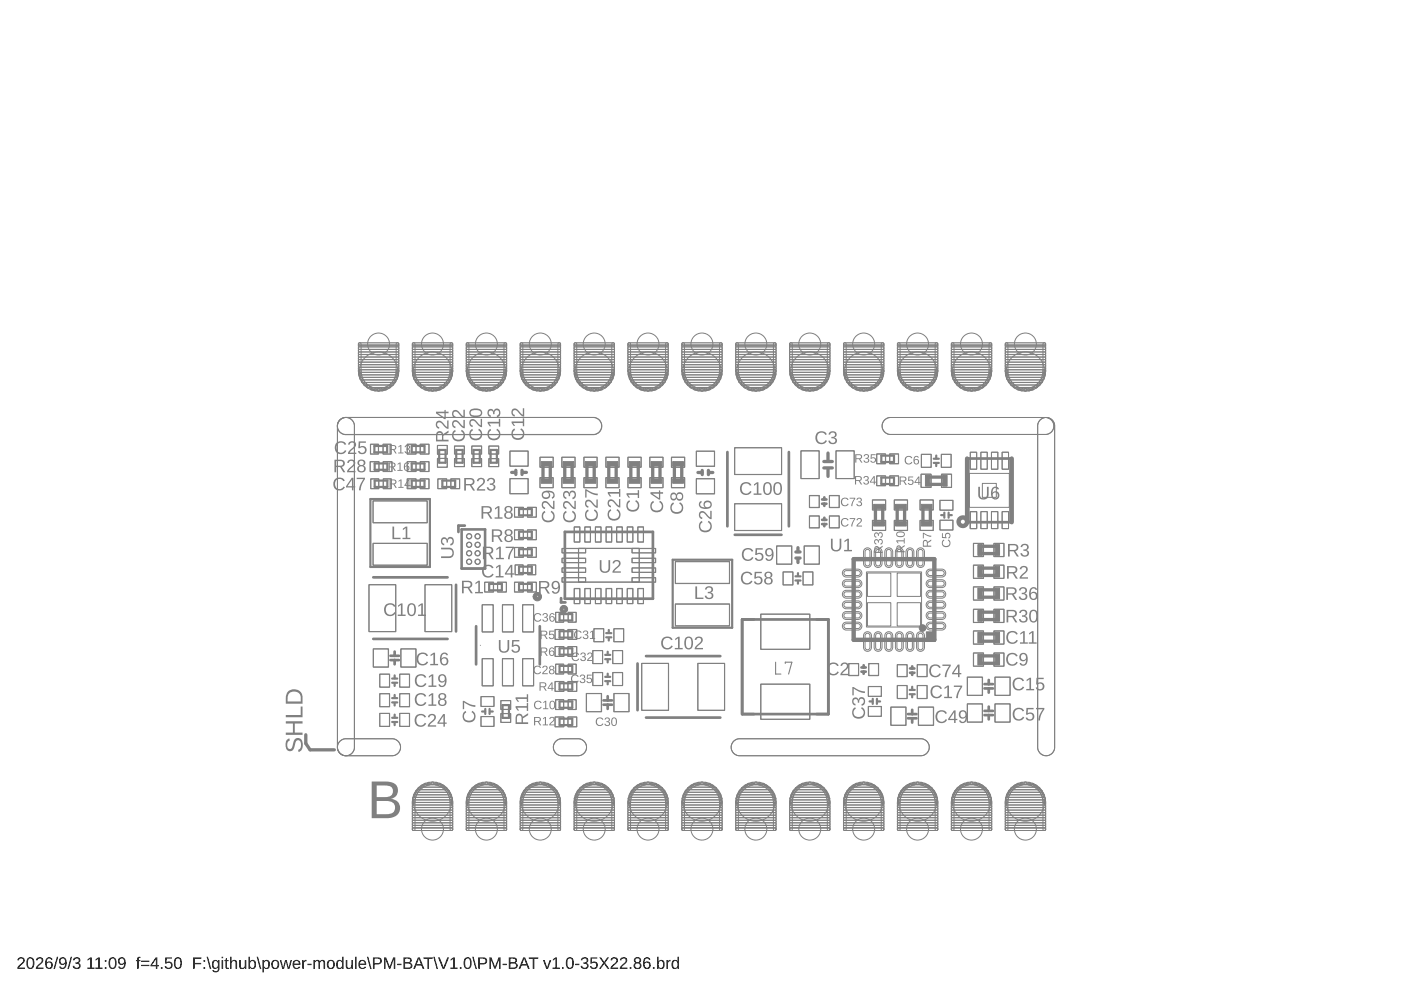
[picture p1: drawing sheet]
<svg xmlns="http://www.w3.org/2000/svg" width="297mm" height="210mm" viewBox="0 0 297 210" stroke-linecap="round" stroke-linejoin="round" font-family="sans-serif">
<path d="M3.9 203.1a.79 .79 0 0 1 1.3 .2 .79 .79 0 0 1-.5 1.1l-.7 .8h1.3v.2h-1.6l.1-.4 .5-.6a.72 .72 0 0 0 .4-1.2l-.5 .1-.2 .3h-.3zM6 203.1a.91 .91 0 0 1 1 .1 .91 .91 0 0 1 .3 1 .89 .89 0 0 1-.4 1.1 .89 .89 0 0 1-1.1-.2l-.2-.5v-.8zM6.1 203.3a1.65 1.65 0 0 0 .2 1.9h.1a1.12 1.12 0 0 0 .5-1.6l-.3-.4zM7.9 203.1a.79 .79 0 0 1 1.2 .2 .79 .79 0 0 1-.5 1.1l-.7 .8h1.3v.2h-1.6l.1-.4 .5-.6a.72 .72 0 0 0 .4-1.2l-.5 .1-.2 .3h-.3zM10 203.1a.76 .76 0 0 1 1.1 .3l-.3 .1a.51 .51 0 0 0-.6-.2 .51 .51 0 0 0-.3 .6v.3a.79 .79 0 0 1 1.1 0 .79 .79 0 0 1-.1 1.1 .79 .79 0 0 1-1.1-.1 1.85 1.85 0 0 1 .2-2.1zM9.8 204.6a.55 .55 0 0 0 1.1 0 .55 .55 0 0 0-1.1 0zM12.1 202.9h.2l-.7 2.6h-.2zM12.7 203.2a.89 .89 0 0 1 1.1-.1 .89 .89 0 0 1 .3 1.1 .94 .94 0 0 1-.3 1 .94 .94 0 0 1-1.1 0l-.1-.3h.3a.52 .52 0 0 0 .6 .3 .52 .52 0 0 0 .3-.7v-.3a.78 .78 0 0 1-1.1 .2 .78 .78 0 0 1 0-1.2zM12.7 203.8a.55 .55 0 0 0 1.1 0 .55 .55 0 0 0-1.1 0zM15 202.9h.3l-.7 2.6h-.3zM15.7 203.1a.71 .71 0 0 1 1.1-.1 .71 .71 0 0 1-.1 1.1l-.2 .1a.69 .69 0 0 1 .6 .9 .69 .69 0 0 1-1.1 .3l-.5-.4-.1-.2h.3a.49 .49 0 0 0 .7 .4 .49 .49 0 0 0 .2-.8l-.6-.1v-.2a.47 .47 0 0 0 .7-.3 .47 .47 0 0 0-.3-.6 .47 .47 0 0 0-.6 .4h-.3zM18.6 203.4l.5-.4h.3v2.2h.6v.2h-1.5v-.2h.6v-1.9l-.5 .4zM20.3 203.4l.6-.4h.2v2.2h.6v.2h-1.5v-.2h.6v-1.9l-.5 .4zM22.2 203.6h.4v.3h-.4zM22.2 205.1h.4v.3h-.4zM23.4 203.1a.91 .91 0 0 1 1.1 .1 .91 .91 0 0 1 .2 1 .89 .89 0 0 1-.3 1.1 .89 .89 0 0 1-1.2-.2l-.2-.5v-.8zM23.6 203.3a1.65 1.65 0 0 0 .1 1.9h.2a1.12 1.12 0 0 0 .4-1.6l-.3-.4zM25.2 203.2a.89 .89 0 0 1 1.1-.1 .89 .89 0 0 1 .3 1.1 .94 .94 0 0 1-.3 1 .94 .94 0 0 1-1.1 0l-.1-.3h.3a.52 .52 0 0 0 .6 .3 .52 .52 0 0 0 .3-.7v-.3a.78 .78 0 0 1-1.1 .2 .78 .78 0 0 1 0-1.2zM25.2 203.8a.55 .55 0 0 0 1.1 0 .55 .55 0 0 0-1.1 0zM29.2 203l.6-.1v.2l-.4 .2v.3h.4v.2h-.4v1.6h-.3v-1.6h-.3v-.2h.3zM29.9 203.7h1.8v.2h-1.8zM29.9 204.6h1.8v.2h-1.8zM33 203h.3v1.6h.4v.3h-.4v.5h-.2v-.5h-1.2v-.3zM33.1 203.3l-.9 1.3h.9zM34.1 205h.4v.4h-.4zM35.1 203h1.4v.3h-1.1l-.1 .7a.83 .83 0 0 1 1.1 .2 .83 .83 0 0 1-.1 1.1 .83 .83 0 0 1-1.1 0l-.3-.4 .3-.1a.55 .55 0 0 0 .8 .3 .55 .55 0 0 0 .1-.9 .55 .55 0 0 0-.8 .1h-.3zM37.2 203.1a.91 .91 0 0 1 1.1 .1 .91 .91 0 0 1 .3 1 .89 .89 0 0 1-.4 1.1 .89 .89 0 0 1-1.1-.2l-.2-.5v-.8zM37.4 203.3a1.65 1.65 0 0 0 .2 1.9h.1a1.12 1.12 0 0 0 .5-1.6l-.3-.4zM41 203h1.7v.3h-1.4v.9h1.3v.2h-1.3v1h-.3zM43.2 203.6h.3v.3h-.3zM43.2 205.1h.3v.3h-.3zM43.8 202.9h.3l.7 2.6h-.3zM45.1 203.8a.66 .66 0 0 1 1.1 .1v-.3h.3v1.8a.79 .79 0 0 1-.6 .7 .79 .79 0 0 1-.9-.4h.3l.4 .2a.59 .59 0 0 0 .5-.8 .7 .7 0 0 1-.9 .3 .7 .7 0 0 1-.4-.9zM45.4 203.9a.87 .87 0 0 0 .3 1.3 .78 .78 0 0 0 .5-.7 .78 .78 0 0 0-.5-.7zM47 202.9h.3v.3h-.3zM47 203.6h.3v1.8h-.3zM47.9 203.1h.2v.5h.4v.2h-.4v1.2l.1 .2h.3v.2h-.5l-.1-.1-.1-1.5h-.2v-.2h.2zM48.8 202.9h.3v1a.63 .63 0 0 1 .7-.4 .63 .63 0 0 1 .5 .7v1.2h-.4v-1.2a.45 .45 0 0 0-.4-.5 .45 .45 0 0 0-.4 .6v1.1h-.3zM50.7 203.6h.3v1.1a.45 .45 0 0 0 .5 .5 .45 .45 0 0 0 .4-.6v-1h.3v1.8h-.3v-.3a.63 .63 0 0 1-.7 .3 .63 .63 0 0 1-.5-.6zM52.7 202.9h.3v1a.71 .71 0 0 1 .9-.3 .71 .71 0 0 1 .4 .9 .76 .76 0 0 1-.9 .9l-.4-.3v.3h-.3zM53.2 203.8a.84 .84 0 0 0 .3 1.4 .83 .83 0 0 0 0-1.4zM54.4 202.9h.3l.7 2.6h-.3zM55.6 203.6h.3l.1 .3a.71 .71 0 0 1 .9-.3 .71 .71 0 0 1 .3 .9 .76 .76 0 0 1-.9 .9l-.4-.3 .1 1.1h-.4zM56.2 203.8a.84 .84 0 0 0 .3 1.4 .83 .83 0 0 0 0-1.4zM57.7 203.8a.94 .94 0 0 1 1.5 .5 .94 .94 0 0 1-1.1 1.1l-.4-.2-.2-.4zM58.1 203.8a.86 .86 0 0 0 .2 1.4 .79 .79 0 0 0 .6-.7 .79 .79 0 0 0-.5-.8zM59.3 203.6h.3l.4 1.6 .4-1.6h.4l.4 1.6 .4-1.6h.3l-.5 1.8h-.4l-.4-1.6-.4 1.6h-.3zM62.3 203.8a.85 .85 0 0 1 1-.2 .85 .85 0 0 1 .4 1h-1.3a.54 .54 0 0 0 .3 .6 .54 .54 0 0 0 .7-.3l.2 .1a.92 .92 0 0 1-1.3 .3 .92 .92 0 0 1-.2-1.3zM62.5 203.9l-.1 .4h1l-.3-.5zM64.1 203.6h.3v.3l.2-.3 .4-.1v.3h-.4l-.1 .3-.1 1.3h-.3zM65.2 204.3h.9v.3h-.9zM66.4 203.6h.3l.1 .3a.58 .58 0 0 1 .5-.4 .58 .58 0 0 1 .5 .4 .58 .58 0 0 1 .7-.4 .58 .58 0 0 1 .4 .7v1.2h-.3v-1.4a.41 .41 0 0 0-.5-.2 .41 .41 0 0 0-.3 .5v1.1h-.3v-1.4a.41 .41 0 0 0-.5-.2 .41 .41 0 0 0-.2 .5v1.1h-.3zM69.5 203.8a.94 .94 0 0 1 1.5 .5 .94 .94 0 0 1-1.1 1.1l-.4-.2-.2-.4zM69.8 203.8a.86 .86 0 0 0 .3 1.4 .79 .79 0 0 0 .5-.7 .79 .79 0 0 0-.5-.8zM71.4 203.8l.6-.3 .5 .3v-.9h.3l.1 2.5h-.3l-.1-.3a.71 .71 0 0 1-.9 .3 .71 .71 0 0 1-.3-.9zM71.7 203.9a.91 .91 0 0 0 .3 1.3 .79 .79 0 0 0 .5-.7 .79 .79 0 0 0-.5-.8zM73.3 203.6h.3v1.1a.45 .45 0 0 0 .5 .5 .45 .45 0 0 0 .4-.6v-1h.3v1.8h-.3v-.3a.63 .63 0 0 1-.7 .3 .63 .63 0 0 1-.5-.6zM75.3 202.9h.3v2.5h-.3zM76.2 203.8a.85 .85 0 0 1 1-.2 .85 .85 0 0 1 .4 1h-1.3a.54 .54 0 0 0 .3 .6 .54 .54 0 0 0 .7-.3l.3 .1a.92 .92 0 0 1-1.3 .3 .92 .92 0 0 1-.2-1.3zM76.5 203.9l-.2 .4h1l-.3-.5zM77.8 202.9h.3l.7 2.6h-.3zM79.1 203a2.12 2.12 0 0 1 1.6 .2 .76 .76 0 0 1 .2 .8 .76 .76 0 0 1-.8 .5h-.7v.9h-.3zM79.4 203.3v.9h1a.49 .49 0 0 0 0-.9zM81.4 203h.5l.7 2.1 .8-2.1h.4v2.4h-.3v-2.1l-.8 2.1h-.2l-.8-2.1v2.1h-.3zM84.2 204.3h.9v.3h-.9zM85.6 203a1.58 1.58 0 0 1 1.6 .3l.1 .5-.5 .3a.66 .66 0 0 1 .6 .8 .66 .66 0 0 1-.9 .5h-.9zM85.9 203.3v.7h.5a.42 .42 0 0 0 .5-.1 .42 .42 0 0 0 0-.4l-.2-.2zM85.9 204.3v.9l1.1-.2a.43 .43 0 0 0-.2-.7zM88.6 203h.4l1 2.4h-.4l-.2-.7h-1.2l-.2 .7h-.4zM88.8 203.2l-.5 1.3h1zM89.8 203h2v.3h-.8v2.1h-.4v-2.1h-.8zM91.9 202.9h.2l.8 2.6h-.3zM92.9 203h.3l.8 2.1 .9-2.1h.3l-1 2.4h-.3zM95.6 203.4l.5-.4h.3v2.2h.6v.2h-1.5v-.2h.6v-1.9l-.5 .4zM97.5 205h.3v.4h-.3zM98.7 203.1a.91 .91 0 0 1 1 .1 .91 .91 0 0 1 .3 1 .89 .89 0 0 1-.4 1.1 .89 .89 0 0 1-1.1-.2l-.2-.5v-.8zM98.8 203.3a1.65 1.65 0 0 0 .2 1.9h.1a1.12 1.12 0 0 0 .5-1.6l-.3-.4zM100.1 202.9h.3l.7 2.6h-.3zM101.4 203a2.12 2.12 0 0 1 1.7 .2 .76 .76 0 0 1 .1 .8 .76 .76 0 0 1-.8 .5h-.7v.9h-.3zM101.7 203.3v.9h1a.49 .49 0 0 0 0-.9zM103.8 203h.4l.7 2.1 .8-2.1h.4v2.4h-.3v-2.1l-.7 2.1h-.3l-.8-2.1 .1 2.1h-.3zM106.6 204.3h.8v.3h-.8zM107.9 203a1.58 1.58 0 0 1 1.7 .3v.5l-.4 .3a.66 .66 0 0 1 .5 .8 .66 .66 0 0 1-.8 .5h-1zM108.2 203.3v.7h.6a.42 .42 0 0 0 .4-.1 .42 .42 0 0 0 .1-.4l-.3-.2zM108.2 204.3v.9l1.1-.2a.43 .43 0 0 0-.1-.7zM110.9 203h.4l1 2.4h-.3l-.3-.7h-1.1l-.3 .7h-.3zM111.1 203.2l-.4 1.3h.9zM112.1 203h2v.3h-.8v2.1h-.3v-2.1h-.9zM115.1 203.6h.4l.5 1.6 .5-1.6h.4l-.7 1.8h-.4zM117.2 203.4l.6-.4h.3v2.2h.6v.2h-1.5v-.2h.6v-1.9l-.6 .4zM119.2 205h.3v.4h-.3zM120.3 203.1a.91 .91 0 0 1 1.1 .1 .91 .91 0 0 1 .3 1 .89 .89 0 0 1-.4 1.1 .89 .89 0 0 1-1.1-.2l-.2-.5v-.8zM120.5 203.3a1.65 1.65 0 0 0 .1 1.9h.2a1.12 1.12 0 0 0 .5-1.6l-.3-.4zM122 204.3h.8v.3h-.8zM123.4 203.1a.71 .71 0 0 1 1-.1 .71 .71 0 0 1 0 1.1l-.2 .1a.69 .69 0 0 1 .6 .9 .69 .69 0 0 1-1.1 .3l-.5-.4-.1-.2h.3a.49 .49 0 0 0 .7 .4 .49 .49 0 0 0 .2-.8l-.6-.1v-.2a.47 .47 0 0 0 .7-.3 .47 .47 0 0 0-.4-.6 .47 .47 0 0 0-.5 .4h-.3zM125.2 203h1.4v.3h-1.1v.7a.83 .83 0 0 1 1.1 .2 .83 .83 0 0 1-.1 1.1 .83 .83 0 0 1-1.2 0l-.2-.4 .3-.1a.55 .55 0 0 0 .8 .3 .55 .55 0 0 0 .1-.9 .55 .55 0 0 0-.8 .1h-.3zM127.1 203h.3l.7 .9 .7-.9h.3l-.8 1.1 .9 1.3h-.4l-.7-1-.7 1h-.4l.9-1.2zM129.7 203.1a.79 .79 0 0 1 1.2 .2 .79 .79 0 0 1-.4 1.1l-.7 .8h1.3v.2h-1.7l.1-.4 .6-.6a.72 .72 0 0 0 .3-1.2l-.5 .1-.1 .3h-.3zM131.7 203.1a.79 .79 0 0 1 1.2 .2 .79 .79 0 0 1-.4 1.1l-.7 .8h1.2v.2h-1.6l.1-.4 .5-.6a.72 .72 0 0 0 .4-1.2l-.5 .1-.2 .3h-.3zM133.5 205h.4v.4h-.4zM134.6 203.1a.72 .72 0 0 1 1-.1 .72 .72 0 0 1 .1 1.1h-.2a.71 .71 0 0 1 .4 1 .71 .71 0 0 1-1 .3 .66 .66 0 0 1-.6-.6 .66 .66 0 0 1 .5-.7l-.4-.3zM134.7 203.6a.45 .45 0 0 0 .9 0 .45 .45 0 0 0-.9 0zM134.7 204.7a.51 .51 0 0 0 1 0 .51 .51 0 0 0-1 0zM136.7 203.1a.76 .76 0 0 1 1.2 .3l-.3 .1a.51 .51 0 0 0-.7-.2 .51 .51 0 0 0-.3 .6v.3a.79 .79 0 0 1 1.2 0 .79 .79 0 0 1-.1 1.1 .79 .79 0 0 1-1.2-.1 1.85 1.85 0 0 1 .2-2.1zM136.6 204.6a.52 .52 0 0 0 1 0 .52 .52 0 0 0-1 0zM138.4 205h.4v.4h-.4zM139.3 202.9h.3v1a.71 .71 0 0 1 1-.3 .71 .71 0 0 1 .3 .9 .76 .76 0 0 1-.9 .9l-.4-.3v.3h-.3zM139.9 203.8a.84 .84 0 0 0 .2 1.4 .83 .83 0 0 0 0-1.4zM141.3 203.6h.3v.3l.2-.3 .4-.1v.3h-.4l-.1 .3-.1 1.3h-.3zM142.6 203.8l.5-.3 .6 .3v-.9h.3v2.5h-.3v-.3a.71 .71 0 0 1-1 .3 .71 .71 0 0 1-.3-.9zM142.8 203.9a.91 .91 0 0 0 .4 1.3 .79 .79 0 0 0 .5-.7 .79 .79 0 0 0-.5-.8z" fill="#000"/>
<g fill="none" stroke="#808080" stroke-width=".21">
<path d="M76 78.5l.3-.1 .3 .2v.9l-.1 .2-.4-.2zM76 72.8l.3-.1 .3 .2v5.8l-.3 .3-.3-.3zM76 72.8l.2-.1h8.1l.3 .3-.3 .2h-8.1l-.2-.1zM76 78.5l.2-.1h8.1l.3 .3-.3 .3h-8.1l-.2-.2zM76 78l.2-.1h8.1l.3 .3-.3 .2h-8.1l-.2-.1zM76 77.4l.2-.1h8.1l.3 .3-.3 .3h-8.1l-.2-.2zM76 76.3l.2-.1h8.1l.3 .4-.3 .2h-8.1l-.2-.1zM76 75.8l.2-.1h8.1l.3 .3-.3 .3h-8.1l-.2-.2zM76 75.3l.2-.2h8.1l.3 .4-.3 .2h-8.1l-.2-.1zM76 74.7l.2-.1h8.1l.3 .4-.3 .2h-8.1l-.2-.1zM76 74.2l.2-.1h8.1l.3 .3-.3 .2h-8.1l-.2-.1zM76 73.7l.2-.2h8.1l.3 .4-.3 .2h-8.1l-.2-.1z"/>
<path d="M76 73.1l.2-.1h8.1l.3 .3-.3 .3h-8.1l-.2-.2zM76.1 79.1l.2-.2h8l.2 .4-.2 .2h-8l-.2-.1zM76.1 76.8h8.2l.3 .3-.3 .2h-8.1l-.2-.2zM76.1 79.3l.4-.1 .1 .1 .3 .9-.2 .3-.4-.2zM76.2 79.6l.2-.1h7.8l.2 .3-.2 .2h-7.8l-.2-.1zM83.9 79.3l.3-.1 .3 .2-.3 .9-.2 .2-.3-.2zM84 72.8l.3-.1 .3 .2v5.8l-.3 .3-.3-.3zM84.1 78.5l.3-.1 .2 .2-.1 .9-.3 .2-.3-.2zM87.4 78.5l.3-.1 .3 .2 .1 .9-.3 .2-.3-.2zM87.5 72.8l.3-.1 .2 .2v5.8l-.2 .3-.4-.3zM87.5 72.8l.2-.1h8.1l.2 .3-.2 .2h-8.1l-.2-.1zM87.5 78.5l.2-.1h8.1l.2 .3-.2 .3h-8.1l-.2-.2z"/>
<path d="M87.5 78l.2-.1h8.1l.2 .3-.2 .2h-8.1l-.2-.1zM87.5 77.4l.2-.1h8.1l.2 .3-.2 .3h-8.1l-.2-.2zM87.5 76.3l.2-.1h8.1l.2 .4-.2 .2h-8.1l-.2-.1zM87.5 75.8l.2-.1h8.1l.2 .3-.2 .3h-8.1l-.2-.2zM87.5 75.3l.2-.2h8.1l.2 .4-.2 .2h-8.1l-.2-.1zM87.5 74.7l.2-.1h8.1l.2 .4-.2 .2h-8.1l-.2-.1zM87.5 74.2l.2-.1h8.1l.2 .3-.2 .2h-8.1l-.2-.1zM87.5 73.7l.2-.2h8.1l.2 .4-.2 .2h-8.1l-.2-.1zM87.5 73.1l.2-.1h8.1l.2 .3-.2 .3h-8.1l-.2-.2zM87.5 79.1l.2-.2h8l.2 .4-.2 .2h-8l-.2-.1zM87.5 79.3l.3-.1 .2 .1 .3 .9-.2 .3-.4-.2zM87.5 76.8h8.3l.2 .3-.2 .2h-8.1l-.3-.2z"/>
<path d="M87.6 79.6l.2-.1h7.8l.2 .3-.2 .2h-7.8l-.2-.1zM95.4 79.3l.3-.1 .2 .2-.2 .9-.2 .2-.4-.2zM95.5 72.8l.3-.1 .2 .2v5.8l-.2 .3-.4-.3zM95.5 78.5l.3-.1 .2 .2-.1 .9-.2 .2-.4-.2zM98.9 78.5l.3-.1 .2 .2 .1 .9-.2 .2-.4-.2zM98.9 72.8l.3-.1 .2 .2v5.8l-.2 .3-.4-.3zM98.9 72.8l.2-.1h8.1l.2 .3-.2 .2h-8.1l-.2-.1zM98.9 78.5l.2-.1h8.1l.2 .3-.2 .3h-8.1l-.2-.2zM98.9 78l.2-.1h8.1l.2 .3-.2 .2h-8.1l-.2-.1zM98.9 77.4l.2-.1h8.1l.2 .3-.2 .3h-8.1l-.2-.2zM98.9 76.3l.2-.1h8.1l.2 .4-.2 .2h-8.1l-.2-.1zM98.9 75.8l.2-.1h8.1l.2 .3-.2 .3h-8.1l-.2-.2z"/>
<path d="M98.9 75.3l.2-.2h8.1l.2 .4-.2 .2h-8.1l-.2-.1zM98.9 74.7l.2-.1h8.1l.2 .4-.2 .2h-8.1l-.2-.1zM98.9 74.2l.2-.1h8.1l.2 .3-.2 .2h-8.1l-.2-.1zM98.9 73.7l.2-.2h8.1l.2 .4-.2 .2h-8.1l-.2-.1zM98.9 73.1l.2-.1h8.1l.2 .3-.2 .3h-8.1l-.2-.2zM98.9 79.1l.2-.2h8l.3 .4-.3 .2h-8l-.2-.1zM99 79.3l.3-.1 .2 .1 .2 .9-.1 .3-.4-.2zM99 76.8h8.2l.2 .3-.2 .2h-8.1l-.3-.2zM99.1 79.6l.2-.1h7.7l.3 .3-.3 .2h-7.7l-.2-.1zM106.8 79.3l.3-.1 .2 .2-.2 .9-.2 .2-.4-.2zM106.9 72.8l.3-.1 .2 .2v5.8l-.2 .3-.4-.3zM106.9 78.5l.3-.1 .2 .2-.1 .9-.2 .2-.3-.2z"/>
<path d="M110.3 78.5l.3-.1 .2 .2 .1 .9-.2 .2-.4-.2zM110.3 72.8l.3-.1 .2 .2v5.8l-.2 .3-.3-.3zM110.3 72.8l.2-.1h8.1l.3 .3-.3 .2h-8.1l-.2-.1zM110.3 78.5l.2-.1h8.1l.3 .3-.3 .3h-8.1l-.2-.2zM110.3 78l.2-.1h8.1l.3 .3-.3 .2h-8.1l-.2-.1zM110.3 77.4l.2-.1h8.1l.3 .3-.3 .3h-8.1l-.2-.2zM110.3 76.3l.2-.1h8.1l.3 .4-.3 .2h-8.1l-.2-.1zM110.3 75.8l.2-.1h8.1l.3 .3-.3 .3h-8.1l-.2-.2zM110.3 75.3l.2-.2h8.1l.3 .4-.3 .2h-8.1l-.2-.1zM110.3 74.7l.2-.1h8.1l.3 .4-.3 .2h-8.1l-.2-.1zM110.3 74.2l.2-.1h8.1l.3 .3-.3 .2h-8.1l-.2-.1zM110.3 73.7l.2-.2h8.1l.3 .4-.3 .2h-8.1l-.2-.1z"/>
<path d="M110.3 73.1l.2-.1h8.1l.3 .3-.3 .3h-8.1l-.2-.2zM110.4 79.1l.2-.2h8l.2 .4-.2 .2h-8l-.2-.1zM110.4 79.3l.3-.1 .2 .1 .2 .9-.1 .3-.4-.2zM110.4 76.8h8.2l.3 .3-.3 .2h-8.1l-.2-.2zM110.5 79.6l.2-.1h7.7l.3 .3-.3 .2h-7.7l-.2-.1zM118.2 79.3l.3-.1 .3 .2-.3 .9-.2 .2-.3-.2zM118.3 72.8l.3-.1 .3 .2v5.8l-.3 .3-.3-.3zM118.3 78.5l.4-.1 .2 .2-.1 .9-.3 .2-.3-.2zM121.7 78.5l.3-.1 .3 .2v.9l-.2 .2-.3-.2zM121.8 72.8l.2-.1 .3 .2v5.8l-.3 .3-.3-.3zM121.8 72.8l.1-.1h8.1l.3 .3-.3 .2h-8.1l-.1-.1zM121.8 78.5l.1-.1h8.1l.3 .3-.3 .3h-8.1l-.1-.2z"/>
<path d="M121.8 78l.1-.1h8.1l.3 .3-.3 .2h-8.1l-.1-.1zM121.8 77.4l.1-.1h8.1l.3 .3-.3 .3h-8.1l-.1-.2zM121.8 76.9l.1-.1h8.1l.3 .3-.3 .2h-8.1l-.1-.1zM121.8 76.3l.1-.1h8.1l.3 .4-.3 .2h-8.1l-.1-.1zM121.8 75.8l.1-.1h8.1l.3 .3-.3 .3h-8.1l-.1-.2zM121.8 75.3l.1-.2h8.1l.3 .4-.3 .2h-8.1l-.1-.1zM121.8 74.7l.1-.1h8.1l.3 .4-.3 .2h-8.1l-.1-.1zM121.8 74.2l.1-.1h8.1l.3 .3-.3 .2h-8.1l-.1-.1zM121.8 73.7l.1-.2h8.1l.3 .4-.3 .2h-8.1l-.1-.1zM121.8 73.1l.1-.1h8.1l.3 .3-.3 .3h-8.1l-.1-.2zM121.8 79.1l.2-.2h8l.2 .4-.2 .2h-8l-.2-.1zM121.8 79.3l.3-.1 .2 .1 .3 .9-.2 .3-.4-.2z"/>
<path d="M121.9 79.6l.2-.1h7.8l.2 .3-.2 .2h-7.8l-.2-.1zM129.6 79.3l.3-.1 .3 .2-.3 .9-.1 .2-.4-.2zM129.8 72.8l.2-.1 .3 .2v5.8l-.3 .3-.3-.3zM129.8 78.5l.3-.1 .2 .2-.1 .9-.3 .2-.3-.2zM133.1 78.5l.3-.1 .3 .2 .1 .9-.2 .2-.4-.2zM133.2 78l.1-.1h8.2l.2 .3-.2 .2h-8.2l-.1-.1zM133.2 77.4l.1-.1h8.2l.2 .3-.2 .3h-8.2l-.1-.2zM133.2 76.3l.1-.1h8.2l.2 .4-.2 .2h-8.2l-.1-.1zM133.2 75.8l.1-.1h8.2l.2 .3-.2 .3h-8.2l-.1-.2zM133.2 74.2l.1-.1h8.2l.2 .3-.2 .2h-8.2l-.1-.1zM133.2 79.1l.2-.2h8l.2 .4-.2 .2h-8l-.2-.1zM133.2 72.7h.4l.1 .2v5.8l-.2 .3-.4-.3v-5.8z"/>
<path d="M133.2 72.7h8.3l.2 .3-.2 .2h-8.2l-.2-.2zM133.2 78.4h8.3l.2 .3-.2 .3h-8.2l-.2-.3zM133.2 76.8h8.3l.2 .3-.2 .2h-8.2l-.2-.2zM133.2 75.2l8.3-.1 .2 .4-.2 .2h-8.2l-.2-.2zM133.2 74.7l8.3-.1 .2 .4-.2 .2h-8.2l-.2-.2zM133.2 73.6l8.3-.1 .2 .4-.2 .2h-8.2l-.2-.2zM133.2 73h8.3l.2 .3-.2 .3h-8.2l-.2-.3zM133.3 79.3l.3-.1 .2 .1 .2 .9-.1 .3-.4-.2zM133.4 79.5h7.9l.2 .3-.2 .2h-7.8l-.2-.2zM141.1 79.3l.3-.1 .2 .2-.2 .9-.2 .2-.4-.2zM141.2 72.8l.3-.1 .2 .2v5.8l-.2 .3-.4-.3zM141.2 78.5l.3-.1 .2 .2-.1 .9-.2 .2-.3-.2z"/>
<path d="M144.6 78.5l.3-.1 .2 .2 .1 .9-.2 .2-.4-.2zM144.6 78l.2-.1h8.1l.2 .3-.2 .2h-8.1l-.2-.1zM144.6 77.4l.2-.1h8.1l.2 .3-.2 .3h-8.1l-.2-.2zM144.6 76.3l.2-.1h8.1l.2 .4-.2 .2h-8.1l-.2-.1zM144.6 75.8l.2-.1h8.1l.2 .3-.2 .3h-8.1l-.2-.2zM144.6 74.2l.2-.1h8.1l.2 .3-.2 .2h-8.1l-.2-.1zM144.7 79.1l.1-.2h8l.3 .4-.3 .2h-8l-.1-.1zM144.7 72.7h.3l.1 .2v5.8l-.2 .3-.4-.3v-5.8zM144.7 72.7h8.2l.2 .3-.2 .2h-8.1l-.3-.2zM144.7 78.4h8.2l.2 .3-.2 .3h-8.1l-.3-.3zM144.7 76.8h8.2l.2 .3-.2 .2h-8.1l-.3-.2zM144.7 75.2l8.2-.1 .2 .4-.2 .2h-8.1l-.3-.2z"/>
<path d="M144.7 74.7l8.2-.1 .2 .4-.2 .2h-8.1l-.3-.2zM144.7 73.6l8.2-.1 .2 .4-.2 .2h-8.1l-.3-.2zM144.7 73h8.2l.2 .3-.2 .3h-8.1l-.3-.3zM144.7 79.3l.3-.1 .2 .1 .2 .9-.1 .3-.4-.2zM144.8 79.5h7.9l.3 .3-.3 .2h-7.8l-.2-.2zM152.5 79.3l.3-.1 .3 .2-.3 .9-.2 .2-.3-.2zM152.6 78.5l.3-.1 .2 .2v.9l-.3 .2-.3-.2zM152.7 72.7h.3l.1 .2v5.8l-.2 .3-.4-.3v-5.8zM156 78.5l.3-.1 .2 .2 .1 .9-.2 .2-.3-.2zM156 78l.2-.1h8.1l.2 .3-.2 .2h-8.1l-.2-.1zM156 77.4l.2-.1h8.1l.2 .3-.2 .3h-8.1l-.2-.2zM156 76.3l.2-.1h8.1l.2 .4-.2 .2h-8.1l-.2-.1z"/>
<path d="M156 75.8l.2-.1h8.1l.2 .3-.2 .3h-8.1l-.2-.2zM156 74.2l.2-.1h8.1l.2 .3-.2 .2h-8.1l-.2-.1zM156.1 72.7h.3l.1 .2v5.8l-.2 .3-.3-.3v-5.8zM156.1 72.7h8.2l.2 .3-.2 .2h-8.1l-.2-.2zM156.1 78.4h8.2l.2 .3-.2 .3h-8.1l-.2-.3zM156.1 76.8h8.2l.2 .3-.2 .2h-8.1l-.2-.2zM156.1 75.2l8.2-.1 .2 .4-.2 .2h-8.1l-.2-.2zM156.1 74.7l8.2-.1 .2 .4-.2 .2h-8.1l-.2-.2zM156.1 73.6l8.2-.1 .2 .4-.2 .2h-8.1l-.2-.2zM156.1 73h8.2l.2 .3-.2 .3h-8.1l-.2-.3zM156.1 79.3l.3-.1 .2 .1 .3 .9-.2 .3-.4-.2zM156.2 79l8.1-.1 .2 .4-.2 .2h-8l-.3-.2z"/>
<path d="M156.3 79.5h7.8l.3 .3-.3 .2h-7.7l-.3-.2zM163.9 79.3l.3-.1 .3 .2-.3 .9-.2 .2-.3-.2zM164 78.5l.3-.1 .2 .2v.9l-.3 .2-.3-.2zM164.1 72.7h.3l.1 .2v5.8l-.2 .3-.3-.3v-5.8zM167.4 78.5l.3-.1 .3 .2 .1 .9-.2 .2-.4-.2zM167.4 78l.2-.1h8.1l.3 .3-.3 .2h-8.1l-.2-.1zM167.4 77.4l.2-.1h8.1l.3 .3-.3 .3h-8.1l-.2-.2zM167.4 76.3l.2-.1h8.1l.3 .4-.3 .2h-8.1l-.2-.1zM167.4 75.8l.2-.1h8.1l.3 .3-.3 .3h-8.1l-.2-.2zM167.4 74.2l.2-.1h8.1l.3 .3-.3 .2h-8.1l-.2-.1zM167.5 72.7h.4l.1 .2v5.8l-.3 .3-.3-.3v-5.8zM167.5 72.7h8.2l.3 .3-.3 .2h-8.1l-.2-.2z"/>
<path d="M167.5 78.4h8.2l.3 .3-.3 .3h-8.1l-.2-.3zM167.5 76.8h8.2l.3 .3-.3 .2h-8.1l-.2-.2zM167.5 75.2l8.2-.1 .3 .4-.3 .2h-8.1l-.2-.2zM167.5 74.7l8.2-.1 .3 .4-.3 .2h-8.1l-.2-.2zM167.5 73.6l8.2-.1 .3 .4-.3 .2h-8.1l-.2-.2zM167.5 73h8.2l.3 .3-.3 .3h-8.1l-.2-.3zM167.6 79.3l.3-.1 .1 .1 .3 .9-.2 .3-.4-.2zM167.6 79l8.1-.1 .2 .4-.2 .2h-8l-.2-.2zM167.7 79.5h7.9l.2 .3-.2 .2h-7.8l-.2-.2zM175.3 79.3l.3-.1 .3 .2-.2 .9-.2 .2-.4-.2zM175.5 78.5l.3-.1 .2 .2-.1 .9-.3 .2-.3-.2zM175.5 72.7h.4l.1 .2v5.8l-.3 .3-.3-.3v-5.8z"/>
<path d="M178.9 78.5l.3-.1 .2 .2 .1 .9-.2 .2-.4-.2zM178.9 78l.2-.1h8.1l.2 .3-.2 .2h-8.1l-.2-.1zM178.9 77.4l.2-.1h8.1l.2 .3-.2 .3h-8.1l-.2-.2zM178.9 76.3l.2-.1h8.1l.2 .4-.2 .2h-8.1l-.2-.1zM178.9 75.8l.2-.1h8.1l.2 .3-.2 .3h-8.1l-.2-.2zM178.9 74.2l.2-.1h8.1l.2 .3-.2 .2h-8.1l-.2-.1zM179 72.7h.3l.1 .2v5.8l-.2 .3-.4-.3v-5.8zM179 72.7h8.2l.2 .3-.2 .2h-8.1l-.3-.2zM179 78.4h8.2l.2 .3-.2 .3h-8.1l-.3-.3zM179 76.8h8.2l.2 .3-.2 .2h-8.1l-.3-.2zM179 75.2l8.2-.1 .2 .4-.2 .2h-8.1l-.3-.2zM179 74.7l8.2-.1 .2 .4-.2 .2h-8.1l-.3-.2z"/>
<path d="M179 73.6l8.2-.1 .2 .4-.2 .2h-8.1l-.3-.2zM179 73h8.2l.2 .3-.2 .3h-8.1l-.3-.3zM179 79.3l.3-.1 .2 .1 .2 .9-.1 .3-.4-.2zM179 79l8.1-.1 .3 .4-.3 .2h-8l-.2-.2zM179.1 79.5h7.9l.2 .3-.2 .2h-7.8l-.2-.2zM186.8 79.3l.3-.1 .2 .2-.2 .9-.2 .2-.4-.2zM186.9 72.8l.3-.1 .2 .2v5.8l-.2 .3-.4-.3zM186.9 78.5l.3-.1 .2 .2-.1 .9-.2 .2-.3-.2zM190.3 78.5l.3-.1 .2 .2 .1 .9-.2 .2-.3-.2zM190.3 78l.2-.1h8.1l.2 .3-.2 .2h-8.1l-.2-.1zM190.3 77.4l.2-.1h8.1l.2 .3-.2 .3h-8.1l-.2-.2zM190.3 76.3l.2-.1h8.1l.2 .4-.2 .2h-8.1l-.2-.1z"/>
<path d="M190.3 75.8l.2-.1h8.1l.2 .3-.2 .3h-8.1l-.2-.2zM190.3 74.2l.2-.1h8.1l.2 .3-.2 .2h-8.1l-.2-.1zM190.3 73.7l.2-.2h8.1l.2 .4-.2 .2h-8.1l-.2-.1zM190.4 72.7h.3l.1 .2v5.8l-.2 .3-.3-.3v-5.8zM190.4 72.7h8.2l.2 .3-.2 .2h-8.1l-.2-.2zM190.4 78.4h8.2l.2 .3-.2 .3h-8.1l-.2-.3zM190.4 76.8h8.2l.2 .3-.2 .2h-8.1l-.2-.2zM190.4 75.2l8.2-.1 .2 .4-.2 .2h-8.1l-.2-.2zM190.4 74.7l8.2-.1 .2 .4-.2 .2h-8.1l-.2-.2zM190.4 73h8.2l.2 .3-.2 .3h-8.1l-.2-.3zM190.4 79.3l.3-.1 .2 .1 .2 .9-.1 .3-.4-.2zM190.5 79l8-.1 .3 .4-.3 .2h-7.9l-.3-.2z"/>
<path d="M190.6 79.5h7.8l.3 .3-.3 .2h-7.7l-.3-.2zM198.2 79.3l.3-.1 .3 .2-.3 .9-.1 .2-.4-.2zM198.3 72.8l.3-.1 .2 .2v5.8l-.2 .3-.3-.3zM198.3 78.5l.3-.1 .2 .2v.9l-.3 .2-.3-.2zM201.7 78.5l.3-.1 .3 .2 .1 .9-.2 .2-.4-.2zM201.7 72.8l.3-.1 .3 .2v5.8l-.3 .3-.3-.3zM201.7 72.8l.2-.1h8.1l.3 .3-.3 .2h-8.1l-.2-.1zM201.7 78.5l.2-.1h8.1l.3 .3-.3 .3h-8.1l-.2-.2zM201.7 78l.2-.1h8.1l.3 .3-.3 .2h-8.1l-.2-.1zM201.7 77.4l.2-.1h8.1l.3 .3-.3 .3h-8.1l-.2-.2zM201.7 76.9l.2-.1h8.1l.3 .3-.3 .2h-8.1l-.2-.1zM201.7 76.3l.2-.1h8.1l.3 .4-.3 .2h-8.1l-.2-.1z"/>
<path d="M201.7 75.8l.2-.1h8.1l.3 .3-.3 .3h-8.1l-.2-.2zM201.7 75.3l.2-.2h8.1l.3 .4-.3 .2h-8.1l-.2-.1zM201.7 74.7l.2-.1h8.1l.3 .4-.3 .2h-8.1l-.2-.1zM201.7 74.2l.2-.1h8.1l.3 .3-.3 .2h-8.1l-.2-.1zM201.7 73.7l.2-.2h8.1l.3 .4-.3 .2h-8.1l-.2-.1zM201.7 73.1l.2-.1h8.1l.3 .3-.3 .3h-8.1l-.2-.2zM201.8 79.1l.2-.2h8l.2 .4-.2 .2h-8l-.2-.1zM201.8 79.3l.4-.1 .1 .1 .3 .9-.2 .3-.4-.2zM202 79.5h7.9l.2 .3-.2 .2h-7.8l-.2-.2zM209.6 79.3l.3-.1 .3 .2-.3 .9-.2 .2-.3-.2zM209.7 72.8l.3-.1 .3 .2v5.8l-.3 .3-.3-.3zM209.8 78.5l.3-.1 .2 .2-.1 .9-.3 .2-.3-.2z"/>
<path d="M213.1 78.5l.3-.1 .3 .2 .1 .9-.2 .2-.4-.2zM213.2 72.8l.3-.1 .2 .2v5.8l-.2 .3-.4-.3zM213.2 72.8l.2-.1h8.1l.2 .3-.2 .2h-8.1l-.2-.1zM213.2 78.5l.2-.1h8.1l.2 .3-.2 .3h-8.1l-.2-.2zM213.2 78l.2-.1h8.1l.2 .3-.2 .2h-8.1l-.2-.1zM213.2 77.4l.2-.1h8.1l.2 .3-.2 .3h-8.1l-.2-.2zM213.2 76.9l.2-.1h8.1l.2 .3-.2 .2h-8.1l-.2-.1zM213.2 76.3l.2-.1h8.1l.2 .4-.2 .2h-8.1l-.2-.1zM213.2 75.8l.2-.1h8.1l.2 .3-.2 .3h-8.1l-.2-.2zM213.2 75.3l.2-.2h8.1l.2 .4-.2 .2h-8.1l-.2-.1zM213.2 74.7l.2-.1h8.1l.2 .4-.2 .2h-8.1l-.2-.1zM213.2 74.2l.2-.1h8.1l.2 .3-.2 .2h-8.1l-.2-.1z"/>
<path d="M213.2 73.7l.2-.2h8.1l.2 .4-.2 .2h-8.1l-.2-.1zM213.2 73.1l.2-.1h8.1l.2 .3-.2 .3h-8.1l-.2-.2zM213.2 79.1l.2-.2h8l.2 .4-.2 .2h-8l-.2-.1zM213.3 79.3l.3-.1 .1 .1 .3 .9-.2 .3-.4-.2zM213.4 79.5h7.9l.2 .3-.2 .2h-7.8l-.2-.2zM221.1 79.3l.3-.1 .2 .2-.2 .9-.2 .2-.4-.2zM221.2 72.8l.3-.1 .2 .2v5.8l-.2 .3-.4-.3zM221.2 78.5l.3-.1 .2 .2-.1 .9-.2 .2-.4-.2zM71.9 89.2l.6-.5 .7-.2h52.7a1.84 1.84 0 0 1 1.7 1.8 1.84 1.84 0 0 1-1.7 1.9h-52.7a1.86 1.86 0 0 1-1.3-3zM71.9 89.2a1.8 1.8 0 0 1 2-.6 1.8 1.8 0 0 1 1.2 1.5v68.5a1.81 1.81 0 0 1-1.8 1.6 1.81 1.81 0 0 1-1.8-1.6v-68.5zM71.9 89.2l.6-.5 .7-.2h52.7a1.81 1.81 0 0 1 1.7 1.8 1.81 1.81 0 0 1-1.7 1.8h-52.7a1.81 1.81 0 0 1-1.3-2.9zM76.3 80.1l.2-.2 .3 .1 .4 .8-.2 .4-.3-.1-.4-.8z"/>
<path d="M76.4 80.1l.2-.1h7.4l.2 .3-.2 .3h-7.4l-.2-.2zM76.7 80.7l.2-.2h6.8l.2 .4-.2 .2h-6.8l-.2-.1zM76.8 80.6l.3 .1 .6 .7-.1 .4-.3-.1-.6-.7zM77.1 81.2l.2-.1h6l.2 .3-.2 .2h-6l-.2-.1zM77.2 81.4l.4-.2 .7 .6v.3l-.4 .2-.7-.6zM77.7 81.7l.2-.1h4.8l.2 .4-.2 .2h-4.8l-.2-.1zM77.8 81.8l.3-.1 .8 .4 .1 .4-.3 .2-.9-.6zM78.5 97.9h1.9v2.1h-1.9zM78.5 82.2l.3-.1 .8 .2 .2 .4-.3 .2-.9-.3zM78.5 97.9h1.8v2h-1.8zM78.5 94.2h1.8v2.1h-1.8zM78.6 94.2h1.6v2h-1.6z"/>
<path d="M78.8 82.3l.2-.2h2.6l.2 .4-.2 .2h-2.6l-.2-.1zM79.3 82.4h1.1l.2 .4-.3 .2-.9-.1-.2-.2zM80 82.5l.2-.1 .9-.1 .2 .3-.1 .3-1 .1-.2-.2zM80.8 82.4l1-.3 .3 .2-.2 .3-.8 .3-.3-.2zM81.2 94.2h1.7v2.1h-1.7zM81.2 97.9h1.9v2.1h-1.9zM81.2 94.2h1.7v2h-1.7zM81.3 97.9h1.8v2h-1.8zM81.5 82.2l.9-.5 .4 .2-.1 .3-.8 .5-.3-.2zM82.3 81.8l.7-.6 .4 .2-.1 .3-.7 .6-.4-.2zM83.4 80.7l.3-.1 .2 .4-.6 .7-.3 .1-.2-.4zM83.7 80l.3-.1 .2 .4-.4 .8-.3 .1-.2-.4z"/>
<path d="M86.3 97.9h1.9v2.1h-1.9zM86.3 94.2h1.9v2.1h-1.9zM86.4 97.9h1.8v2h-1.8zM86.4 94.2h1.8v2h-1.8zM87.7 80.1l.2-.2 .3 .1 .5 .8-.2 .4-.3-.1-.5-.8zM87.8 80.1l.2-.1h7.4l.2 .3-.2 .3h-7.4l-.2-.2zM88.1 80.7l.2-.2h6.8l.3 .4-.3 .2h-6.8l-.2-.1zM88.2 80.6l.4 .1 .5 .7-.1 .4-.3-.1-.6-.7zM88.5 81.2l.2-.1h6l.2 .3-.2 .2h-6l-.2-.1zM88.6 81.4l.4-.2 .7 .6v.3l-.4 .2-.7-.6zM89.1 97.9h1.9v2.1h-1.9zM89.1 94.2h1.9v2.1h-1.9z"/>
<path d="M89.1 97.9h1.8v2h-1.8zM89.1 94.2h1.8v2h-1.8zM89.1 81.7l.2-.1h4.8l.2 .4-.2 .2h-4.8l-.2-.1zM89.3 81.8l.3-.1 .7 .4 .1 .4-.3 .2-.9-.6zM89.9 82.2l.3-.1 .9 .2 .1 .4-.3 .2-.9-.3zM90.2 82.3l.2-.2h2.6l.3 .4-.3 .2h-2.6l-.2-.1zM90.7 82.4h1.1l.2 .4-.3 .2-.9-.1-.1-.2zM91.4 82.5l.2-.1 .9-.1 .3 .3-.2 .3-.9 .1-.3-.2zM92.3 82.4l.9-.3 .3 .2-.1 .3-.9 .3-.3-.2zM92.7 97.2h2.1v1.9h-2.1zM92.7 94.4h2.1v1.9h-2.1zM92.8 97.2h2v1.8h-2z"/>
<path d="M92.8 94.5h2v1.8h-2zM93 82.2l.8-.5 .4 .2-.1 .3-.8 .5-.3-.2zM93.7 81.8l.7-.6 .4 .2-.1 .3-.6 .6-.4-.2zM94.8 80.7l.4-.1 .1 .4-.6 .7-.3 .1-.1-.4zM95.2 80l.3-.1 .2 .4-.5 .8-.2 .1-.3-.4zM96.4 97.2h2.1v1.8h-2.1zM96.4 94.6h2.1v1.7h-2.1zM96.4 97.3h2v1.6h-2zM96.4 94.6h2v1.6h-2zM99.2 80.1l.1-.2 .4 .1 .4 .8-.2 .4-.3-.1-.5-.8zM99.2 80.1l.2-.1h7.4l.3 .3-.3 .3h-7.4l-.2-.2zM99.5 80.7l.2-.2h6.8l.3 .4-.3 .2h-6.8l-.2-.1z"/>
<path d="M99.7 80.6l.3 .1 .6 .7-.2 .4-.3-.1-.6-.7zM99.9 81.2l.2-.1h6l.2 .3-.2 .2h-6l-.2-.1zM100 97.2h2.1v1.8h-2.1zM100 94.6h2.1v1.7h-2.1zM100 81.4l.4-.2 .7 .6 .1 .3-.4 .2-.7-.6zM100.1 97.3h2v1.6h-2zM100.1 94.6h2v1.6h-2zM100.6 81.7l.2-.1h4.7l.2 .4-.2 .2h-4.7l-.2-.1zM100.7 81.8l.3-.1 .8 .4 .1 .4-.4 .2-.9-.6zM101.3 82.2l.3-.1 .9 .2 .1 .4-.3 .2-.8-.3zM101.6 82.3l.2-.2h2.7l.2 .4-.2 .2h-2.7l-.2-.1zM102.1 82.4h1.1l.2 .4-.2 .2-.9-.1-.2-.2z"/>
<path d="M102.9 82.5l.1-.1 .9-.1 .3 .3-.2 .3-.9 .1-.3-.2zM103.6 97.2h2.1v1.8h-2.1zM103.6 94.6h2.1v1.7h-2.1zM103.7 97.3h2v1.6h-2zM103.7 94.6h2v1.6h-2zM103.7 82.4l.9-.3 .3 .2-.1 .3-.9 .3-.2-.2zM104.4 82.2l.9-.5 .3 .2-.1 .3-.7 .5-.4-.2zM105.1 81.8l.7-.6 .4 .2v.3l-.7 .6-.4-.2zM106.3 80.7l.3-.1 .1 .4-.6 .7-.3 .1-.1-.4zM106.6 80l.3-.1 .2 .4-.4 .8-.3 .1-.2-.4zM108.1 95.6h3.9v3.3h-3.9zM108.1 95.7h3.9v3.1h-3.9z"/>
<path d="M110.6 80.1l.2-.2 .3 .1 .4 .8-.2 .4-.3-.1-.4-.8zM110.7 80.1l.1-.1h7.5l.2 .3-.2 .3h-7.5l-.1-.2zM111 80.7l.1-.2h6.9l.2 .4-.2 .2h-6.9l-.1-.1zM111.1 80.6l.3 .1 .6 .7-.1 .4-.4-.1-.5-.7zM111.4 81.2l.2-.1h5.9l.3 .3-.3 .2h-5.9l-.2-.1zM111.5 81.4l.4-.2 .7 .6v.3l-.4 .2-.7-.6zM112 81.7l.2-.1h4.7l.3 .4-.3 .2h-4.7l-.2-.1zM112.1 81.8l.3-.1 .8 .4 .1 .4-.4 .2-.8-.6zM112.8 82.2l.3-.1 .8 .2 .1 .4-.3 .2-.8-.3zM113.1 82.3l.1-.2h2.7l.2 .4-.2 .2h-2.7l-.1-.1zM113.6 82.4h1.1l.2 .4-.3 .2-.9-.1-.2-.2zM114.3 82.5l.2-.1 .9-.1 .2 .3-.2 .3-.9 .1-.2-.2z"/>
<path d="M114.5 96.9h2.8v2.2h-2.8zM114.5 97h2.8v2h-2.8zM115.1 82.4l1-.3 .3 .2-.2 .3-.8 .3-.3-.2zM115.8 82.2l.9-.5 .4 .2-.1 .3-.8 .5-.3-.2zM116.6 81.8l.6-.6 .4 .2v.3l-.7 .6-.4-.2zM117.7 80.7l.3-.1 .2 .4-.6 .7-.4 .1-.1-.4zM118 80l.3-.1 .2 .4-.4 .8-.3 .1-.2-.4zM119.1 96.9h2.8v2.2h-2.8zM119.1 97h2.8v2h-2.8zM122 80.1l.2-.2 .3 .1 .4 .8-.1 .3h-.4zM122.1 80.1l.2-.1h7.4l.2 .3-.2 .3h-7.4l-.2-.2zM122.4 80.7l.2-.2h6.8l.2 .4-.2 .2h-6.8l-.2-.1z"/>
<path d="M122.5 80.6l.3 .1 .6 .7-.1 .4-.3-.1-.6-.7zM122.8 81.2l.2-.1h6l.2 .3-.2 .2h-6l-.2-.1zM122.9 81.4l.4-.2 .7 .6v.3l-.4 .2-.7-.6zM123.4 81.7l.2-.1h4.8l.2 .4-.2 .2h-4.8l-.2-.1zM123.5 81.8l.4-.1 .7 .4 .1 .4-.3 .2-.9-.6zM123.8 96.9h2.8v2.2h-2.8zM123.8 97h2.8v2h-2.8zM124.2 82.2l.3-.1 .8 .2 .2 .4-.3 .2-.9-.3zM124.5 82.3l.2-.2h2.6l.2 .4-.2 .2h-2.6l-.2-.1zM125 82.4h1.1l.2 .4-.3 .2-.9-.1-.2-.2zM125.7 82.5l.2-.1 .9-.1 .2 .3-.1 .3-.9 .1-.3-.2zM126.5 82.4l1-.3 .3 .2-.1 .3-.9 .3-.3-.2z"/>
<path d="M127.3 82.2l.8-.5 .4 .2-.1 .3-.8 .5-.3-.2zM128 81.8l.7-.6 .4 .2-.1 .3-.6 .6-.4-.2zM128.4 96.9h2.9v2.2h-2.9zM128.5 97h2.7v2h-2.7zM129.1 80.7l.4-.1 .1 .4-.6 .7-.3 .1-.2-.4zM129.5 80l.3-.1 .2 .4-.5 .8-.3 .1-.2-.4zM133.1 96.9h2.9v2.2h-2.9zM133.2 97h2.7v2h-2.7zM133.5 80.1l.1-.2 .3 .1 .5 .8-.1 .3h-.4zM133.6 80h7.5l.3 .3-.3 .3h-7.4l-.2-.3zM133.9 80.7h.4l.6 .7-.2 .4-.3-.1-.6-.7zM133.9 80.6l6.9-.1 .3 .4-.3 .2h-6.8l-.2-.2z"/>
<path d="M134.2 81.2l.2-.1h6l.2 .3-.2 .2h-6l-.2-.1zM134.3 81.4l.4-.2 .7 .6v.3l-.4 .2-.6-.6zM134.8 81.7l.2-.1h4.8l.2 .4-.2 .2h-4.8l-.2-.1zM135 81.7h.3l.8 .4 .1 .4-.4 .2-.8-.5-.1-.3zM135.6 82.2l.3-.1 .9 .2 .1 .4-.3 .2-.9-.3zM135.9 82.3l.2-.2h2.6l.3 .4-.3 .2h-2.6l-.2-.1zM136.4 82.4h1.1l.2 .4-.3 .2-.9-.1-.1-.2zM137.2 82.4l1-.1 .3 .3-.2 .3-.9 .1-.3-.2zM137.8 96.9h2.8v2.2h-2.8zM137.8 97h2.7v2h-2.7zM138 82.4l.9-.3 .3 .2-.1 .3-.9 .3-.3-.2zM138.7 82.2l.8-.5 .4 .2-.1 .3-.8 .5-.3-.2z"/>
<path d="M139.4 81.8l.7-.6 .4 .2v.3l-.7 .6-.4-.2zM140.6 80.7l.3-.1 .1 .4-.6 .7-.3 .1-.1-.4zM140.9 80l.3-.1 .2 .4-.4 .8-.3 .1-.2-.4zM142.3 96.9h2.9v2.2h-2.9zM142.4 97h2.7v2h-2.7zM144.9 80.1l.2-.2 .3 .1 .4 .8-.1 .3h-.4zM145 80h7.5l.3 .3-.3 .3h-7.4l-.2-.3zM145.3 80.7h.4l.6 .7-.1 .4-.4-.1-.6-.7zM145.3 80.6l7-.1 .2 .4-.2 .2h-6.9l-.2-.2zM145.7 81.2l.2-.1h5.9l.3 .3-.3 .2h-5.9l-.2-.1zM145.8 81.4l.4-.2 .6 .6 .1 .3-.4 .2-.7-.6zM146.3 81.7l.2-.1h4.7l.2 .4-.2 .2h-4.7l-.2-.1z"/>
<path d="M146.5 81.7h.2l.8 .4 .1 .4-.4 .2-.8-.5-.1-.3zM147 82.2l.3-.1 .9 .2 .1 .4-.3 .2-.8-.3zM147.3 82.3l.2-.2h2.7l.2 .4-.2 .2h-2.7l-.2-.1zM147.6 95.6h3.9v3.3h-3.9zM147.7 95.7h3.8v3.1h-3.8zM147.8 82.4h1.1l.2 .4-.2 .2-.9-.1-.2-.2zM148.7 82.4l.9-.1 .3 .3-.2 .3-.9 .1-.3-.2zM149.4 82.4l.9-.3 .4 .2-.2 .3-.9 .3-.2-.2zM150.1 82.2l.9-.5 .3 .2-.1 .3-.7 .5-.3-.2zM150.8 81.8l.7-.6 .4 .2v.3l-.7 .6-.4-.2zM152 80.7l.3-.1 .1 .4-.6 .7-.3 .1-.1-.4zM152.3 80l.3-.1 .2 .4-.4 .8-.3 .1-.2-.4z"/>
<path d="M155.7 94.9h10v5.7h-10zM155.8 95h9.9v5.6h-9.9zM156.3 80.1l.2-.2 .3 .1 .4 .8-.1 .3h-.4zM156.5 80h7.5l.2 .3-.2 .3h-7.4l-.3-.3zM156.7 80.6l7-.1 .2 .4-.2 .2h-6.9l-.2-.2zM156.8 80.6l.3 .1 .6 .7-.1 .4-.3-.1-.6-.7zM157.1 81.2l.2-.1h6l.2 .3-.2 .2h-6l-.2-.1zM157.2 81.4l.4-.2 .7 .6v.3l-.4 .2-.7-.6zM157.7 81.7l.2-.1h4.7l.3 .4-.3 .2h-4.7l-.2-.1zM157.9 81.7h.2l.8 .4 .1 .4-.4 .2-.7-.5-.1-.3zM158.5 82.2l.3-.1 .8 .2 .1 .4-.3 .2-.8-.3zM158.7 82.3l.2-.2h2.7l.2 .4-.2 .2h-2.7l-.2-.1z"/>
<path d="M159.3 82.4h1.1l.1 .4-.2 .2-.9-.1-.2-.2zM160.1 82.4l1-.1 .2 .3-.2 .3-.9 .1-.2-.2zM160.8 82.4l1-.3 .3 .2-.2 .3-.8 .3-.3-.2zM161.5 82.2l.9-.5 .4 .2-.1 .3-.8 .5-.3-.2zM162.3 81.8l.7-.6 .4 .2-.1 .3-.7 .6-.4-.2zM163.4 80.7l.3-.1 .2 .4-.6 .7-.3 .1-.2-.4zM163.7 80l.4-.1 .2 .4-.5 .8-.3 .1-.2-.4zM167.7 80.1l.2-.2 .3 .1 .5 .8-.1 .3h-.5zM167.9 80h7.5l.2 .3-.2 .3h-7.4l-.2-.3zM168.2 80.6l6.9-.1 .2 .4-.2 .2h-6.8l-.3-.2zM168.2 80.6l.4 .1 .5 .7-.1 .4-.3-.1-.6-.7zM168.5 81.2l.2-.1h6l.2 .3-.2 .2h-6l-.2-.1z"/>
<path d="M168.6 81.4l.4-.2 .7 .6v.3l-.4 .2-.6-.6zM169.1 81.7l.2-.1h4.8l.2 .4-.2 .2h-4.8l-.2-.1zM169.3 81.7h.3l.7 .4 .2 .4-.4 .2-.8-.5-.1-.3zM169.8 95.6h3.9v5.9h-3.9zM169.9 82.2l.3-.1 .8 .2 .2 .4-.3 .2-.9-.3zM170.2 82.3l.2-.2h2.6l.2 .4-.2 .2h-2.6l-.2-.1zM170.7 82.4h1.1l.2 .4-.3 .2-.9-.1-.2-.2zM171.5 82.4l1-.1 .3 .3-.2 .3-.9 .1-.3-.2zM172.3 82.4l.9-.3 .3 .2-.1 .3-.9 .3-.3-.2zM173 82.2l.8-.5 .4 .2-.1 .3-.8 .5-.3-.2zM173.7 81.8l.7-.6 .4 .2v.3l-.7 .6-.4-.2zM174.8 80.7l.4-.1 .1 .4-.6 .7-.3 .1-.1-.4z"/>
<path d="M175.2 80l.3-.1 .2 .4-.5 .8-.3 .1-.2-.4zM177.2 95.6h3.9v5.9h-3.9zM177.3 95.6h3.8v5.9h-3.8zM179.2 80.1l.1-.2 .3 .1 .5 .8-.2 .4-.3-.1-.5-.8zM179.2 80.1l.2-.1h7.4l.2 .3-.2 .3h-7.4l-.2-.2zM179.6 80.6l6.9-.1 .3 .4-.3 .2h-6.8l-.2-.2zM179.7 80.6l.3 .1 .6 .7-.2 .4-.3-.1-.6-.7zM179.9 81.2l.2-.1h6l.3 .3-.3 .2h-6l-.2-.1zM180 81.4l.4-.2 .7 .6 .1 .3-.4 .2-.7-.6zM180.6 81.7l.1-.1h4.8l.2 .4-.2 .2h-4.8l-.1-.1zM180.8 81.7h.2l.8 .4 .1 .4-.4 .2-.8-.5-.1-.3zM181.3 82.2l.3-.1 .9 .2 .1 .4-.3 .2-.8-.3z"/>
<path d="M181.6 82.3l.2-.2h2.6l.3 .4-.3 .2h-2.6l-.2-.1zM182.1 82.4h1.1l.2 .4-.2 .2-1-.1-.1-.2zM182.9 82.5l.1-.1 .9-.1 .3 .3-.2 .3-.9 .1-.3-.2zM183.7 82.4l.9-.3 .3 .2-.1 .3-.9 .3-.3-.2zM184.4 82.2l.9-.5 .3 .2-.1 .3-.8 .5-.3-.2zM185.1 81.8l.7-.6 .4 .2v.3l-.7 .6-.4-.2zM185.9 96.2h1.9v2.1h-1.9zM185.9 96.3h1.8v2h-1.8zM186.3 80.7l.3-.1 .1 .4-.6 .7-.3 .1-.1-.4zM186.6 80l.3-.1 .2 .4-.4 .8-.3 .1-.2-.4zM187.4 89.2l.6-.5 .7-.2h33.1a1.81 1.81 0 0 1 1.6 1.8 1.81 1.81 0 0 1-1.6 1.8h-33.1a1.81 1.81 0 0 1-1.3-2.9zM188.6 96.2h1.9v2.1h-1.9z"/>
<path d="M188.7 96.3h1.8v2h-1.8zM190.6 80.1l.2-.2 .3 .1 .4 .8-.2 .4-.3-.1-.4-.8zM190.7 80.1l.2-.1h7.3l.3 .3-.3 .3h-7.3l-.2-.2zM191 80.6l7-.1 .2 .4-.2 .2h-6.9l-.2-.2zM191.1 80.6l.3 .1 .6 .7-.1 .4-.4-.1-.5-.7zM191.4 81.2l.2-.1h5.9l.3 .3-.3 .2h-5.9l-.2-.1zM191.5 81.4l.4-.2 .7 .6v.3l-.4 .2-.7-.6zM192 81.7l.2-.1h4.7l.3 .4-.3 .2h-4.7l-.2-.1zM192.2 81.7h.2l.8 .4 .1 .4-.4 .2-.7-.5-.2-.3zM192.8 82.2l.3-.1 .8 .2 .1 .4-.3 .2-.8-.3zM193 82.3l.2-.2h2.7l.2 .4-.2 .2h-2.7l-.2-.1zM193.5 82.4h1.1l.2 .4-.2 .2-.9-.1-.2-.2z"/>
<path d="M194.3 82.5l.2-.1 .9-.1 .2 .3-.2 .3-.9 .1-.2-.2zM195.1 82.4l.9-.3 .4 .2-.2 .3-.8 .3-.3-.2zM195.3 96.3h2.1v2.8h-2.1zM195.4 96.4h2v2.7h-2zM195.8 82.2l.9-.5 .4 .2-.1 .3-.8 .5-.3-.2zM196.6 81.8l.7-.6 .4 .2-.1 .3-.7 .6-.4-.2zM197.7 80.7l.3-.1 .1 .4-.5 .7-.3 .1-.2-.4zM198 80l.4-.1 .1 .4-.4 .8-.3 .1-.2-.4zM199.6 96.3h2.1v2.8h-2.1zM199.6 96.4h2v2.7h-2zM202 80.1l.2-.2 .3 .1 .4 .8-.1 .4-.4-.1-.4-.8zM202.2 80h7.5l.2 .3-.2 .3h-7.4l-.3-.3z"/>
<path d="M202.4 80.7l.2-.2h6.8l.2 .4-.2 .2h-6.8l-.2-.1zM202.5 80.6l.3 .1 .6 .7-.1 .4-.3-.1-.6-.7zM202.8 81.2l.2-.1h6l.2 .3-.2 .2h-6l-.2-.1zM202.9 81.4l.4-.2 .7 .6v.3l-.4 .2-.7-.6zM203.4 81.7l.2-.1h4.8l.2 .4-.2 .2h-4.8l-.2-.1zM203.6 81.7h.3l.7 .4 .1 .4-.3 .2-.8-.5-.1-.3zM204.2 82.2l.3-.1 .8 .2 .2 .4-.3 .2-.9-.3zM204.5 82.3l.2-.2h2.6l.2 .4-.2 .2h-2.6l-.2-.1zM205 82.4h1.1l.2 .4-.3 .2-.9-.1-.2-.2zM205.7 82.5l.2-.1 .9-.1 .3 .3-.2 .3-.9 .1-.3-.2zM205.7 95.9h1.4v3.6h-1.4zM206.5 82.4l1-.3 .3 .2-.2 .3-.8 .3-.3-.2z"/>
<path d="M207.2 82.2l.9-.5 .4 .2-.1 .3-.8 .5-.3-.2zM208 95.9h1.3v3.6h-1.3zM208 81.8l.7-.6 .4 .2-.1 .3-.7 .6-.4-.2zM209.1 80.7l.3-.1 .2 .4-.6 .7-.3 .1-.1-.4zM209.4 80l.3-.1 .3 .4-.5 .8-.3 .1-.2-.4zM210.2 95.9h1.4v3.6h-1.4zM212.5 95.9h1.3v3.6h-1.3zM213.4 80.1l.2-.2 .3 .1 .5 .8-.2 .4-.3-.1-.5-.8zM213.6 80h7.5l.2 .3-.2 .3h-7.4l-.2-.3zM213.8 80.7l.2-.2h6.8l.3 .4-.3 .2h-6.8l-.2-.1zM214 80.6l.3 .1 .5 .7-.1 .4-.3-.1-.6-.7zM214.2 81.2l.2-.1h6l.2 .3-.2 .2h-6l-.2-.1z"/>
<path d="M214.3 81.4l.4-.2 .7 .6 .1 .3-.4 .2-.7-.6zM214.8 81.7l.2-.1h4.8l.2 .4-.2 .2h-4.8l-.2-.1zM215.1 81.7h.2l.7 .4 .2 .4-.4 .2-.8-.5-.1-.3zM215.6 82.2l.3-.1 .9 .2 .1 .4-.3 .2-.9-.3zM215.9 82.3l.2-.2h2.6l.3 .4-.3 .2h-2.6l-.2-.1zM216.4 82.4h1.1l.2 .4-.3 .2-.9-.1-.1-.2zM217.1 82.5l.2-.1 .9-.1 .3 .3-.2 .3-.9 .1-.3-.2zM218 82.4l.9-.3 .3 .2-.1 .3-.9 .3-.3-.2zM218.7 82.2l.8-.5 .4 .2-.1 .3-.8 .5-.3-.2zM219.4 81.8l.7-.6 .4 .2v.3l-.7 .6-.4-.2zM220.4 89.2a1.8 1.8 0 0 1 1.9-.6 1.8 1.8 0 0 1 1.3 1.5v68.5a1.81 1.81 0 0 1-1.8 1.6 1.81 1.81 0 0 1-1.8-1.6v-68.5zM220.6 80.7l.3-.1 .1 .4-.6 .7-.3 .1-.1-.4z"/>
<path d="M220.9 80l.3-.1 .2 .4-.4 .8-.3 .1-.2-.4zM78.6 101.5h1.7v2.1h-1.7zM78.6 101.6h1.7v2h-1.7zM79.1 106.2h11.5v4.7h-11.5zM79.1 115.2h11.5v4.7h-11.5zM79.1 106.2h11.5v4.6h-11.5zM79.1 115.2h11.5v4.6h-11.5zM81.2 101.5h1.8v2.1h-1.8zM81.3 101.6h1.6v2h-1.6zM86.3 101.5h1.9v2.1h-1.9zM86.4 101.6h1.8v2h-1.8zM89.1 101.5h1.9v2.1h-1.9z"/>
<path d="M89.1 101.6h1.8v2h-1.8zM92.8 101.5h1.9v2.1h-1.9zM92.9 101.6h1.8v2h-1.8zM95.6 101.5h1.9v2.1h-1.9zM95.6 101.6h1.8v2h-1.8zM108.1 101.5h3.9v3.2h-3.9zM108.1 101.5h3.9v3.1h-3.9zM109.1 112.3h1.9v2.1h-1.9zM109.1 116.1h1.9v2.1h-1.9zM109.1 107.5h1.9v2.2h-1.9zM109.1 112.4h1.8v2h-1.8zM109.1 116.1h1.8v2h-1.8z"/>
<path d="M109.1 107.6h1.8v2h-1.8zM109.2 119.8h1.7v2.1h-1.7zM109.2 119.8h1.7v2h-1.7zM111.8 112.3h1.9v2.1h-1.9zM111.8 116.1h1.9v2.1h-1.9zM111.8 107.5h1.9v2.2h-1.9zM111.9 119.8h1.7v2.1h-1.7zM111.9 112.4h1.8v2h-1.8zM111.9 116.1h1.8v2h-1.8zM111.9 107.6h1.8v2h-1.8zM111.9 119.8h1.7v2h-1.7zM114.5 101.3h2.8v2.1h-2.8z"/>
<path d="M119.1 101.3h2.8v2.1h-2.8zM119.1 116.3h5.1v.9h-5.1zM119.1 118.3h5.1v1h-5.1zM119.2 116.3h4.9v.9h-4.9zM119.2 118.4h4.9v.9h-4.9zM121.7 111.7h1.3v3.3h-1.3zM121.8 111.8h1.1v3.1h-1.1zM122.7 116.3h12.8v7.1h-12.8zM123.8 101.3h2.8v2.1h-2.8zM124 111.7h1.2v3.3h-1.2zM124 111.8h1.2v3.1h-1.2zM126.2 111.7h1.2v3.3h-1.2z"/>
<path d="M126.3 111.8h1.1v3.1h-1.1zM128.4 101.3h2.9v2.1h-2.9zM128.5 111.7h1.2v3.3h-1.2zM128.5 101.3h2.7v2.1h-2.7zM128.5 111.8h1.2v3.1h-1.2zM130.7 111.7h1.3v3.3h-1.3zM130.8 111.8h1.1v3.1h-1.1zM133 111.7h1.2v3.3h-1.2zM133 111.8h1.2v3.1h-1.2zM133.1 101.3h2.9v2.1h-2.9zM133.2 101.3h2.7v2.1h-2.7zM134 118.3h5v1h-5z"/>
<path d="M134 116.3h5v.9h-5zM134 118.4h5v.9h-5zM135.2 111.7h1.2v3.3h-1.2zM135.3 111.8h1.1v3.1h-1.1zM137.8 101.3h2.8v2.1h-2.8zM137.8 101.3h2.7v2.1h-2.7zM142.3 101.3h2.9v2.1h-2.9zM142.4 101.3h2.7v2.1h-2.7zM143.2 119h11.5v4.7h-11.5zM143.2 119.1h11.4v4.6h-11.4zM147.6 101.5h3.9v3.2h-3.9zM147.7 101.5h3.8v3.2h-3.8z"/>
<path d="M155.7 106.8h10v5.7h-10zM155.8 106.8h9.9v5.7h-9.9zM164.6 115.7h3.3v3.9h-3.3zM164.7 115.8h3.1v3.8h-3.1zM170.5 115.7h3.2v3.9h-3.2zM170.5 115.8h3.2v3.8h-3.2zM171.6 109.4h2.1v2.6h-2.1zM171.6 105.1h2.1v2.5h-2.1zM171.6 109.4h2.1v2.5h-2.1zM175.8 109.4h2.1v2.6h-2.1zM175.8 105.1h2.1v2.5h-2.1zM175.9 109.4h2v2.5h-2z"/>
<path d="M175.9 105.1h2v2.5h-2zM183.3 116.5a.84 .84 0 0 1 .8-.3 .84 .84 0 0 1 .7 .7v2.7a.84 .84 0 0 1-.9 .7 .84 .84 0 0 1-.8-.7v-2.7zM183.5 116.7a.52 .52 0 0 1 .5-.2 .52 .52 0 0 1 .4 .4v2.9a.52 .52 0 0 1-.6 .2 .52 .52 0 0 1-.4-.4zM185 110.3h2.8v2.2h-2.8zM185 106h2.8v2.1h-2.8zM185 110.4h2.7v2h-2.7zM185 106h2.7v2.1h-2.7zM185.5 116.5a.84 .84 0 0 1 .9-.3 .84 .84 0 0 1 .6 .7v2.7a.84 .84 0 0 1-.8 .7 .84 .84 0 0 1-.9-.7v-2.7zM185.7 116.7a.52 .52 0 0 1 .6-.2 .52 .52 0 0 1 .4 .4l-.1 2.9a.52 .52 0 0 1-.5 .2 .52 .52 0 0 1-.4-.4zM185.9 100.9h1.9v2.1h-1.9zM185.9 100.9h1.8v2.1h-1.8zM187.8 116.5a.84 .84 0 0 1 .9-.3 .84 .84 0 0 1 .6 .7v2.7a.84 .84 0 0 1-.9 .7 .84 .84 0 0 1-.8-.7v-2.7z"/>
<path d="M188 116.7a.52 .52 0 0 1 .5-.2 .52 .52 0 0 1 .5 .4l-.1 2.9a.52 .52 0 0 1-.6 .2 .52 .52 0 0 1-.4-.4zM188.6 100.9h1.9v2.1h-1.9zM188.7 100.9h1.8v2.1h-1.8zM189.6 106h2.8v2.1h-2.8zM189.6 110.3h2.8v2.2h-2.8zM189.6 110.4h2.8v2h-2.8zM190 116.5a.84 .84 0 0 1 .9-.3 .84 .84 0 0 1 .6 .7v2.7a.84 .84 0 0 1-.8 .7 .84 .84 0 0 1-.9-.7v-2.7zM190.2 116.7a.52 .52 0 0 1 .6-.2 .52 .52 0 0 1 .4 .4l-.1 2.9a.52 .52 0 0 1-.5 .2 .52 .52 0 0 1-.4-.4zM192.3 116.5a.84 .84 0 0 1 .8-.3 .84 .84 0 0 1 .7 .7v2.7a.84 .84 0 0 1-.9 .7 .84 .84 0 0 1-.8-.7v-2.7zM192.5 116.7a.52 .52 0 0 1 .5-.2 .52 .52 0 0 1 .4 .4v2.9a.52 .52 0 0 1-.6 .2 .52 .52 0 0 1-.4-.4zM194.5 116.5a.84 .84 0 0 1 .9-.3 .84 .84 0 0 1 .6 .7v2.7a.84 .84 0 0 1-.8 .7 .84 .84 0 0 1-.9-.7v-2.7zM194.7 116.7a.52 .52 0 0 1 .6-.2 .52 .52 0 0 1 .4 .4l-.1 2.9a.52 .52 0 0 1-.5 .2 .52 .52 0 0 1-.5-.4z"/>
<path d="M195.1 106h2.8v2.1h-2.8zM195.1 110.3h2.8v2.2h-2.8zM195.1 106h2.7v2.1h-2.7zM195.1 110.4h2.7v2h-2.7zM195.3 100.5h2.1v2.9h-2.1zM195.3 100.6h2.1v2.7h-2.1zM199.3 110.3h2.8v2.1h-2.8zM199.3 106.1h2.8v2.1h-2.8zM199.3 110.3h2.7v2.1h-2.7zM199.3 106.1h2.7v2h-2.7zM199.6 100.5h2.2v2.9h-2.2zM199.6 100.6h2.1v2.7h-2.1z"/>
<path d="M205.5 100.4h8.5v7.2h-8.5zM205.7 108.5h1.4v3.6h-1.4zM206.4 119.8h2.1v2.8h-2.1zM206.4 115.2h2.1v2.8h-2.1zM208 108.5h1.3v3.6h-1.3zM208.3 102.5h2.9v3h-2.9zM210.2 108.5h1.4v3.6h-1.4zM210.7 119.8h2.2v2.8h-2.2zM210.7 115.2h2.2v2.8h-2.2zM210.8 119.8h2v2.8h-2zM210.8 115.2h2v2.8h-2zM212.5 108.5h1.3v3.6h-1.3z"/>
<path d="M78.2 124h5.7v9.9h-5.7zM78.3 124h5.6v9.9h-5.6zM79.1 137.6h3.3v3.9h-3.3zM79.2 137.6h3.1v3.8h-3.1zM85 137.6h3.2v3.9h-3.2zM85 137.6h3.2v3.8h-3.2zM90.1 124h5.7v9.9h-5.7zM102.2 128.2h2.4v5.8h-2.4zM102.2 139.6h2.4v5.8h-2.4zM102.3 128.2h2.2v5.8h-2.2zM102.3 139.7h2.2v5.7h-2.2zM102.7 123.4h1.9v2.1h-1.9z"/>
<path d="M102.8 123.5h1.8v2h-1.8zM105.5 123.4h1.9v2.1h-1.9zM105.5 123.5h1.8v2h-1.8zM106.5 128.2h2.4v5.8h-2.4zM106.5 139.6h2.4v5.8h-2.4zM106.6 128.2h2.2v5.8h-2.2zM106.6 139.7h2.2v5.7h-2.2zM109.1 123.4h1.9v2.1h-1.9zM109.1 123.5h1.8v2h-1.8zM110.8 128.2h2.4v5.8h-2.4zM110.8 139.6h2.4v5.8h-2.4zM110.8 128.2h2.3v5.8h-2.3z"/>
<path d="M110.8 139.7h2.3v5.7h-2.3zM111.8 123.4h1.9v2.1h-1.9zM111.9 123.5h1.8v2h-1.8zM117.7 133.5h1.9v2.1h-1.9zM117.7 137.1h1.9v2.1h-1.9zM117.7 133.5h1.8v2h-1.8zM117.7 137.1h1.8v2h-1.8zM117.8 129.8h1.7v2.1h-1.7zM117.8 129.9h1.7v2h-1.7zM119.1 120.4h5.1v1h-5.1zM119.1 122.5h5.1v.9h-5.1zM119.2 120.4h4.9v.9h-4.9z"/>
<path d="M119.2 122.5h4.9v.9h-4.9zM120.4 133.5h1.9v2.1h-1.9zM120.4 137.1h1.9v2.1h-1.9zM120.4 129.8h1.8v2.1h-1.8zM120.4 133.5h1.9v2h-1.9zM120.4 137.1h1.9v2h-1.9zM120.5 129.9h1.6v2h-1.6zM121.7 124.8h1.3v3.2h-1.3zM121.8 124.8h1.1v3.2h-1.1zM124 124.8h1.2v3.2h-1.2zM125.7 137.9h2.1v2.8h-2.1zM125.7 138h2v2.7h-2z"/>
<path d="M125.9 133.3h2.1v2.8h-2.1zM125.9 133.3h2.1v2.7h-2.1zM126.2 124.8h1.2v3.2h-1.2zM126.3 124.8h1.1v3.2h-1.1zM128.5 124.8h1.2v3.2h-1.2zM129.9 137.9h2.1v2.8h-2.1zM129.9 138h2.1v2.7h-2.1zM130.1 133.3h2.1v2.8h-2.1zM130.2 133.3h2v2.7h-2zM130.7 124.8h1.3v3.2h-1.3zM130.8 124.8h1.1v3.2h-1.1zM133 124.8h1.2v3.2h-1.2z"/>
<path d="M134 122.5h5v.9h-5zM134 120.4h5v1h-5zM134 120.4h5v.9h-5zM135.2 124.8h1.2v3.2h-1.2zM135.3 124.8h1.1v3.2h-1.1zM143.2 128h11.5v4.7h-11.5zM143.2 128.1h11.4v4.6h-11.4zM161.3 130.2h10.4v7.5h-10.4zM161.3 130.2h10.4v7.4h-10.4zM166 121.2h2.1v2.8h-2.1zM166.1 121.3h2v2.7h-2zM170.2 121.2h2.2v2.8h-2.2z"/>
<path d="M170.3 121.3h2v2.7h-2zM178.8 121l.5-.3h2.7a.84 .84 0 0 1 .7 .8 .84 .84 0 0 1-.7 .8h-2.7a.85 .85 0 0 1-.5-1.3zM178.8 123.2l.5-.3h2.7a.84 .84 0 0 1 .7 .9 .84 .84 0 0 1-.7 .8h-2.7a.85 .85 0 0 1-.5-1.4zM178.8 125.5l.5-.3h2.7a.84 .84 0 0 1 .7 .8 .84 .84 0 0 1-.7 .8h-2.7a.85 .85 0 0 1-.5-1.3zM178.8 127.7l.5-.3h2.7a.84 .84 0 0 1 .7 .8 .84 .84 0 0 1-.7 .9h-2.7a.85 .85 0 0 1-.5-1.4zM178.8 130l.5-.3h2.7a.84 .84 0 0 1 .7 .8 .84 .84 0 0 1-.7 .8h-2.7a.85 .85 0 0 1-.5-1.3zM178.8 132.2l.5-.3h2.7a.84 .84 0 0 1 .7 .8 .84 .84 0 0 1-.7 .9h-2.7a.85 .85 0 0 1-.5-1.4zM179 121.2l.3-.2 2.9 .1a.52 .52 0 0 1 .2 .5 .52 .52 0 0 1-.4 .4l-2.8-.1a.5 .5 0 0 1-.2-.7zM179 123.5l.3-.3 2.9 .1a.52 .52 0 0 1 .2 .6 .52 .52 0 0 1-.4 .4l-2.8-.1a.5 .5 0 0 1-.2-.7zM179 125.7l.3-.2 2.9 .1a.52 .52 0 0 1 .2 .5 .52 .52 0 0 1-.4 .4l-2.8-.1a.5 .5 0 0 1-.2-.7zM179 128l.3-.3 2.9 .1a.52 .52 0 0 1 .2 .5 .52 .52 0 0 1-.4 .5l-2.8-.1a.5 .5 0 0 1-.2-.7zM179 130.2l.3-.2 2.9 .1a.52 .52 0 0 1 .2 .5 .52 .52 0 0 1-.4 .4l-2.8-.1a.5 .5 0 0 1-.2-.7z"/>
<path d="M179 132.5l.3-.3 2.9 .1a.52 .52 0 0 1 .2 .6 .52 .52 0 0 1-.4 .4l-2.8-.1a.5 .5 0 0 1-.2-.7zM183.3 134.3a.84 .84 0 0 1 .8-.3 .84 .84 0 0 1 .7 .7v2.7a.84 .84 0 0 1-.9 .7 .84 .84 0 0 1-.8-.7v-2.7zM183.5 134.5a.52 .52 0 0 1 .5-.2 .52 .52 0 0 1 .4 .4v2.8a.52 .52 0 0 1-.6 .3 .52 .52 0 0 1-.4-.4zM183.7 121.3h11.7v11.6h-11.7zM183.9 127.8h5v4.9h-5zM183.9 121.5h5v4.9h-5zM185.5 134.3a.84 .84 0 0 1 .9-.3 .84 .84 0 0 1 .6 .7v2.7a.84 .84 0 0 1-.8 .7 .84 .84 0 0 1-.9-.7v-2.7zM185.7 134.5a.52 .52 0 0 1 .6-.2 .52 .52 0 0 1 .4 .4l-.1 2.8a.52 .52 0 0 1-.5 .3 .52 .52 0 0 1-.4-.4zM187.8 134.3a.84 .84 0 0 1 .9-.3 .84 .84 0 0 1 .6 .7v2.7a.84 .84 0 0 1-.9 .7 .84 .84 0 0 1-.8-.7v-2.7zM188 134.5a.52 .52 0 0 1 .5-.2 .52 .52 0 0 1 .5 .4l-.1 2.8a.52 .52 0 0 1-.6 .3 .52 .52 0 0 1-.4-.4zM190 134.3a.84 .84 0 0 1 .9-.3 .84 .84 0 0 1 .6 .7v2.7a.84 .84 0 0 1-.8 .7 .84 .84 0 0 1-.9-.7v-2.7zM190.2 127.8h5v4.9h-5z"/>
<path d="M190.2 121.5h5v4.9h-5zM190.2 134.5a.52 .52 0 0 1 .6-.2 .52 .52 0 0 1 .4 .4l-.1 2.8a.52 .52 0 0 1-.5 .3 .52 .52 0 0 1-.4-.4zM192.3 134.3a.84 .84 0 0 1 .8-.3 .84 .84 0 0 1 .7 .7v2.7a.84 .84 0 0 1-.9 .7 .84 .84 0 0 1-.8-.7v-2.7zM192.5 134.5a.52 .52 0 0 1 .5-.2 .52 .52 0 0 1 .4 .4v2.8a.52 .52 0 0 1-.6 .3 .52 .52 0 0 1-.4-.4zM194.5 134.3a.84 .84 0 0 1 .9-.3 .84 .84 0 0 1 .6 .7v2.7a.84 .84 0 0 1-.8 .7 .84 .84 0 0 1-.9-.7v-2.7zM194.7 134.5a.52 .52 0 0 1 .6-.2 .52 .52 0 0 1 .4 .4l-.1 2.8a.52 .52 0 0 1-.5 .3 .52 .52 0 0 1-.5-.4zM196.5 132.2l.6-.3h2.7a.84 .84 0 0 1 .7 .8 .84 .84 0 0 1-.7 .9h-2.7a.85 .85 0 0 1-.6-1.4zM196.5 130l.6-.3h2.7a.84 .84 0 0 1 .7 .8 .84 .84 0 0 1-.7 .8h-2.7a.85 .85 0 0 1-.6-1.3zM196.5 127.7l.6-.3h2.7a.84 .84 0 0 1 .7 .8 .84 .84 0 0 1-.7 .9h-2.7a.85 .85 0 0 1-.6-1.4zM196.5 125.5l.6-.3h2.7a.84 .84 0 0 1 .7 .8 .84 .84 0 0 1-.7 .8h-2.7a.85 .85 0 0 1-.6-1.3zM196.5 123.2l.6-.3h2.7a.84 .84 0 0 1 .7 .9 .84 .84 0 0 1-.7 .8h-2.7a.85 .85 0 0 1-.6-1.4zM196.5 121l.6-.3h2.7a.84 .84 0 0 1 .7 .8 .84 .84 0 0 1-.7 .8h-2.7a.85 .85 0 0 1-.6-1.3z"/>
<path d="M196.8 132.5l.3-.3 2.9 .1a.52 .52 0 0 1 .2 .6 .52 .52 0 0 1-.4 .4l-2.9-.1a.5 .5 0 0 1-.1-.7zM196.8 130.2l.3-.2 2.9 .1a.52 .52 0 0 1 .2 .5 .52 .52 0 0 1-.4 .4l-2.9-.1a.5 .5 0 0 1-.1-.7zM196.8 128l.3-.3 2.9 .1a.52 .52 0 0 1 .2 .5 .52 .52 0 0 1-.4 .5l-2.9-.1a.5 .5 0 0 1-.1-.7zM196.8 125.7l.3-.2 2.9 .1a.52 .52 0 0 1 .2 .5 .52 .52 0 0 1-.4 .4l-2.9-.1a.5 .5 0 0 1-.1-.7zM196.8 123.5l.3-.3 2.9 .1a.52 .52 0 0 1 .2 .6 .52 .52 0 0 1-.4 .4l-2.9-.1a.5 .5 0 0 1-.1-.7zM196.8 121.2l.3-.2 2.9 .1a.52 .52 0 0 1 .2 .5 .52 .52 0 0 1-.4 .4l-2.9-.1a.5 .5 0 0 1-.1-.7zM206.4 129.2h2.1v2.8h-2.1zM206.4 124.4h2.1v2.9h-2.1zM206.4 138.4h2.1v2.9h-2.1zM206.4 133.8h2.1v2.8h-2.1zM206.4 124.5h2.1v2.7h-2.1zM206.4 138.5h2.1v2.7h-2.1z"/>
<path d="M206.4 133.8h2.1v2.7h-2.1zM210.7 129.2h2.2v2.8h-2.2zM210.7 124.4h2.2v2.9h-2.2zM210.7 138.4h2.2v2.9h-2.2zM210.7 133.8h2.2v2.8h-2.2zM210.8 129.2h2v2.8h-2zM210.8 124.5h2v2.7h-2zM210.8 138.5h2v2.7h-2zM210.8 133.8h2v2.7h-2zM71.9 157.3l.6-.5 .7-.2h10.1a1.81 1.81 0 0 1 1.6 1.8 1.81 1.81 0 0 1-1.6 1.8h-10.1a1.81 1.81 0 0 1-1.3-2.9zM80.5 142.9h2.1v2.8h-2.1zM80.5 147.1h2.1v2.8h-2.1z"/>
<path d="M80.5 151.2h2.1v2.8h-2.1zM80.5 143h2.1v2.7h-2.1zM80.5 147.1h2.1v2.7h-2.1zM80.5 151.3h2.1v2.7h-2.1zM84.7 142.9h2.1v2.8h-2.1zM84.7 147.1h2.1v2.8h-2.1zM84.7 151.2h2.1v2.8h-2.1zM84.8 143h2v2.7h-2zM84.8 147.1h2v2.7h-2zM84.8 151.3h2v2.7h-2zM102 147.7h2.8v2.1h-2.8zM102 151.9h2.8v2.1h-2.8z"/>
<path d="M102 147.7h2.7v2.1h-2.7zM102 152h2.7v2h-2.7zM106.2 151.3h2.1v1.9h-2.1zM106.2 148.5h2.1v1.9h-2.1zM106.2 151.3h2v1.8h-2zM106.2 148.6h2v1.8h-2zM117.7 144.5h1.9v2.1h-1.9zM117.7 152h1.9v2.1h-1.9zM117.7 144.5h1.8v2.1h-1.8zM117.7 152h1.8v2.1h-1.8zM117.7 157.3l.6-.5 .7-.2h3.7a1.81 1.81 0 0 1 1.7 1.8 1.81 1.81 0 0 1-1.7 1.8h-3.7a1.81 1.81 0 0 1-1.3-2.9zM117.8 148.3h1.7v2.2h-1.7z"/>
<path d="M117.8 140.8h1.7v2.1h-1.7zM117.8 148.4h1.7v2h-1.7zM120.4 144.5h1.9v2.1h-1.9zM120.4 152h1.9v2.1h-1.9zM120.4 148.3h1.8v2.2h-1.8zM120.4 140.8h1.8v2.1h-1.8zM120.5 148.4h1.6v2h-1.6zM120.5 140.8h1.6v2.1h-1.6zM124.3 147h3.3v3.9h-3.3zM124.4 147.1h3.1v3.8h-3.1zM125.7 142.6h2.1v2.8h-2.1zM125.7 142.6h2v2.7h-2z"/>
<path d="M129.9 142.6h2.1v2.8h-2.1zM129.9 142.6h2.1v2.7h-2.1zM130.1 147h3.3v3.9h-3.3zM130.2 147.1h3.1v3.8h-3.1zM136 140.6h5.8v10h-5.8zM136.1 140.7h5.6v9.9h-5.6zM147.9 140.6h5.7v10h-5.7zM148 140.7h5.6v9.9h-5.6zM155.7 157l1-.4h38.7a1.81 1.81 0 0 1 1.6 1.8 1.81 1.81 0 0 1-1.6 1.8h-38.7a1.8 1.8 0 0 1-1.6-1.2 1.8 1.8 0 0 1 .6-2zM161.3 145h10.4v7.5h-10.4zM161.3 145.1h10.4v7.4h-10.4zM179.9 140.7h2.2v2.6h-2.2z"/>
<path d="M180 140.7h2v2.5h-2zM184.1 145.5h2.8v2.2h-2.8zM184.1 149.8h2.8v2.1h-2.8zM184.1 145.6h2.7v2h-2.7zM184.1 149.8h2.7v2h-2.7zM184.2 140.7h2.1v2.6h-2.1zM184.2 140.7h2v2.5h-2zM188.8 149.9h3.3v3.9h-3.3zM188.9 149.9h3.1v3.9h-3.1zM190.2 145.3h2.1v2.8h-2.1zM190.2 140.9h2.1v2.6h-2.1zM190.3 145.4h2v2.7h-2z"/>
<path d="M190.3 141h2v2.4h-2zM194.5 145.3h2.1v2.8h-2.1zM194.5 140.9h2.1v2.6h-2.1zM194.5 145.4h2v2.7h-2zM194.5 141h2v2.4h-2zM194.7 149.9h3.3v3.9h-3.3zM194.8 149.9h3.1v3.9h-3.1zM205.1 149.2h3.2v3.9h-3.2zM205.1 143.6h3.2v3.8h-3.2zM205.1 149.3h3.2v3.8h-3.2zM210.9 149.2h3.3v3.9h-3.3zM210.9 143.6h3.3v3.8h-3.3z"/>
<path d="M211 149.3h3.1v3.8h-3.1zM211 143.6h3.1v3.8h-3.1zM87.5 169.9l.3-.1 .2 .2v5.9l-.2 .2-.4-.2zM87.5 175.6l.2-.1h8.1l.2 .4-.2 .2h-8.1l-.2-.1zM87.5 175.1l.2-.1h8.1l.2 .3-.2 .3h-8.1l-.2-.2zM87.5 174.6l.2-.2h8.1l.2 .4-.2 .2h-8.1l-.2-.1zM87.5 173.5l.2-.1h8.1l.2 .3-.2 .2h-8.1l-.2-.1zM87.5 173l.2-.2h8.1l.2 .4-.2 .2h-8.1l-.2-.1zM87.5 171.9l.2-.2h8.1l.2 .4-.2 .2h-8.1l-.2-.1zM87.5 171.3l.2-.1h8.1l.2 .3-.2 .3h-8.1l-.2-.2zM87.5 170.8l.2-.1h8.1l.2 .3-.2 .2h-8.1l-.2-.1zM87.5 170.2l.2-.1h8.1l.2 .4-.2 .2h-8.1l-.2-.1z"/>
<path d="M87.5 169.7l.2-.1h8l.3 .3-.3 .3h-8l-.2-.2zM87.5 169.2l.2-.2h8l.2 .4-.2 .2h-8l-.2-.1zM87.5 169.1l.3-.1 .3 .3-.1 .9-.3 .2-.3-.3zM87.5 173.9h8.3l.2 .3-.2 .3h-8.1l-.3-.3zM87.5 172.3h8.3l.2 .3-.2 .2h-8.1l-.3-.2zM87.7 168.6l.2-.1h7.6l.3 .3-.3 .3h-7.6l-.2-.1zM87.8 168.3h.3l.2 .3-.3 .8-.3 .2-.2-.3zM87.9 168.1l.2-.1h7.2l.2 .3-.2 .2h-7.2l-.2-.1zM88.2 167.6h.4l.1 .4-.5 .7-.3 .1-.2-.3zM88.3 167.6l.2-.2h6.5l.2 .4-.2 .2h-6.5l-.2-.1zM88.6 167.1l.7-.6 .4 .1v.3l-.7 .6-.4-.1zM88.7 167h.3l.1 .4-.5 .7h-.4l-.1-.4z"/>
<path d="M88.8 166.9h5.7l.2 .3-.2 .2h-5.6l-.2-.2zM89.2 166.6l.9-.5 .3 .2-.1 .3-.7 .4-.3-.1zM89.5 166.5l.2-.2h4l.3 .4-.3 .2h-4l-.2-.1zM89.9 166.2l1-.3 .3 .2-.1 .3-.9 .3-.3-.2zM90.7 165.9l1-.1 .3 .3-.2 .3-.9 .1-.3-.2zM91.5 165.9h1.1l.2 .4-.3 .2-.9-.1-.2-.2zM92.2 166l.3-.1 .9 .2 .1 .4-.3 .2-.8-.3zM93 166.2l.3-.1 .8 .4 .1 .4-.4 .1-.8-.5zM93.7 166.6l.4-.1 .6 .6 .1 .3-.4 .1-.7-.6zM94.3 167.1l.4-.1 .6 .7-.1 .4h-.4l-.5-.7zM94.8 167.7l.2-.1 .2 .1 .5 .8-.1 .3-.4-.1zM95.2 168.4l.3-.1 .2 .1 .2 .9-.1 .3-.4-.2z"/>
<path d="M95.4 169.2l.3-.2 .2 .2 .1 .9-.2 .3-.4-.2zM95.5 169.9l.3-.1 .2 .2v5.9l-.2 .2-.4-.2zM98.9 169.9l.3-.1 .2 .2v5.9l-.2 .2-.4-.2zM98.9 175.6l.2-.1h8.1l.2 .4-.2 .2h-8.1l-.2-.1zM98.9 175.1l.2-.1h8.1l.2 .3-.2 .3h-8.1l-.2-.2zM98.9 174.6l.2-.2h8.1l.2 .4-.2 .2h-8.1l-.2-.1zM98.9 173.5l.2-.1h8.1l.2 .3-.2 .2h-8.1l-.2-.1zM98.9 173l.2-.2h8.1l.2 .4-.2 .2h-8.1l-.2-.1zM98.9 171.9l.2-.2h8.1l.2 .4-.2 .2h-8.1l-.2-.1zM98.9 171.3l.2-.1h8.1l.2 .3-.2 .3h-8.1l-.2-.2zM98.9 170.8l.2-.1h8.1l.2 .3-.2 .2h-8.1l-.2-.1zM98.9 170.2l.2-.1h8.1l.2 .4-.2 .2h-8.1l-.2-.1z"/>
<path d="M98.9 169.7l.2-.1h8.1l.2 .3-.2 .3h-8.1l-.2-.2zM99 169.2l.1-.2h8l.2 .4-.2 .2h-8l-.1-.1zM99 169.1l.3-.1 .2 .3-.1 .9-.2 .2-.4-.3zM99 173.9h8.2l.2 .3-.2 .3h-8.1l-.3-.3zM99 172.3h8.2l.2 .3-.2 .2h-8.1l-.3-.2zM99.1 168.6l.2-.1h7.7l.2 .3-.2 .3h-7.7l-.2-.1zM99.3 168.3h.3l.1 .3-.2 .8-.3 .2-.3-.3zM99.4 168.1l.1-.1h7.2l.2 .3-.2 .2h-7.2l-.1-.1zM99.6 167.7l.3-.1 .2 .4-.4 .7-.4 .1-.2-.3zM99.7 167.6l.2-.2h6.5l.2 .4-.2 .2h-6.5l-.2-.1zM100.1 167.1l.7-.6 .4 .1-.1 .3-.7 .6-.4-.1zM100.1 167h.3l.2 .4-.6 .7h-.3l-.2-.4z"/>
<path d="M100.2 166.9h5.7l.2 .3-.2 .2h-5.5l-.3-.2zM100.6 166.6l.9-.5 .4 .2-.1 .3-.8 .4-.3-.1zM100.9 166.5l.2-.2h4.1l.2 .4-.2 .2h-4.1l-.2-.1zM101.4 166.2l.9-.3 .3 .2-.1 .3-.9 .3-.3-.2zM102.2 165.9l1-.1 .2 .3-.2 .3-.9 .1-.2-.2zM102.9 165.9h1.1l.2 .4-.3 .2-.9-.1-.1-.2zM103.7 166l.2-.1 .9 .2 .1 .4-.3 .2-.8-.3zM104.4 166.2l.4-.1 .7 .4 .1 .4-.3 .1-.9-.5zM105.1 166.6l.4-.1 .7 .6v.3l-.4 .1-.7-.6zM105.7 167.1l.4-.1 .6 .7-.1 .4h-.3l-.6-.7zM106.2 167.7l.2-.1 .3 .1 .4 .8-.1 .3-.4-.1zM106.6 168.4l.3-.1 .2 .1 .2 .9-.1 .3-.4-.2z"/>
<path d="M106.8 169.2l.3-.2 .2 .2 .1 .9-.2 .3-.4-.2zM106.9 169.9l.3-.1 .2 .2v5.9l-.2 .2-.4-.2zM110.3 169.9l.3-.1 .2 .2v5.9l-.2 .2-.3-.2zM110.3 175.6l.2-.1h8.1l.3 .4-.3 .2h-8.1l-.2-.1zM110.3 175.1l.2-.1h8.1l.3 .3-.3 .3h-8.1l-.2-.2zM110.3 174.6l.2-.2h8.1l.3 .4-.3 .2h-8.1l-.2-.1zM110.3 173.5l.2-.1h8.1l.3 .3-.3 .2h-8.1l-.2-.1zM110.3 173l.2-.2h8.1l.3 .4-.3 .2h-8.1l-.2-.1zM110.3 171.9l.2-.2h8.1l.3 .4-.3 .2h-8.1l-.2-.1zM110.3 171.3l.2-.1h8.1l.3 .3-.3 .3h-8.1l-.2-.2zM110.3 170.8l.2-.1h8.1l.3 .3-.3 .2h-8.1l-.2-.1zM110.3 170.2l.2-.1h8.1l.3 .4-.3 .2h-8.1l-.2-.1z"/>
<path d="M110.3 169.7l.2-.1h8.1l.2 .3-.2 .3h-8.1l-.2-.2zM110.4 169.2l.2-.2h7.9l.3 .4-.3 .2h-7.9l-.2-.1zM110.4 169.1l.3-.1 .2 .3-.1 .9-.2 .2-.3-.3zM110.4 173.9h8.2l.3 .3-.3 .3h-8.1l-.2-.3zM110.4 172.3h8.2l.3 .3-.3 .2h-8.1l-.2-.2zM110.6 168.6l.1-.1h7.7l.2 .3-.2 .3h-7.7l-.1-.1zM110.7 168.3h.3l.1 .3-.2 .8-.3 .2-.3-.3zM110.8 168.1l.2-.1h7.1l.3 .3-.3 .2h-7.1l-.2-.1zM111 167.7l.3-.1 .2 .4-.4 .7-.3 .1-.2-.3zM111.1 167.6l.2-.2h6.5l.2 .4-.2 .2h-6.5l-.2-.1zM111.5 167.1l.7-.6 .4 .1v.3l-.7 .6-.4-.1zM111.5 167h.4l.1 .4-.6 .7h-.3l-.1-.4z"/>
<path d="M111.7 166.9h5.6l.3 .3-.3 .2h-5.5l-.3-.2zM112.1 166.6l.8-.5 .4 .2-.1 .3-.8 .4-.3-.1zM112.4 166.5l.1-.2h4.1l.2 .4-.2 .2h-4.1l-.1-.1zM112.8 166.2l.9-.3 .4 .2-.2 .3-.8 .3-.3-.2zM113.6 165.9l1-.1 .3 .3-.2 .3-1 .1-.2-.2zM114.3 165.9h1.1l.2 .4-.2 .2-.9-.1-.2-.2zM115.1 166l.3-.1 .8 .2 .2 .4-.3 .2-.9-.3zM115.9 166.2l.3-.1 .8 .4 .1 .4-.4 .1-.9-.5zM116.5 166.6l.4-.1 .7 .6v.3l-.4 .1-.6-.6zM117.2 167.1l.4-.1 .6 .7-.2 .4h-.3l-.6-.7zM117.6 167.7l.2-.1 .3 .1 .4 .8-.1 .3-.4-.1zM118 168.4l.3-.1 .2 .1 .3 .9-.2 .3-.4-.2z"/>
<path d="M118.2 169.2l.3-.2 .3 .2 .1 .9-.2 .3-.4-.2zM118.3 169.9l.3-.1 .3 .2v5.9l-.3 .2-.3-.2zM121.8 169.9l.2-.1 .3 .2v5.9l-.3 .2-.3-.2zM121.8 175.6l.1-.1h8.1l.3 .4-.3 .2h-8.1l-.1-.1zM121.8 175.1l.1-.1h8.1l.3 .3-.3 .3h-8.1l-.1-.2zM121.8 174.6l.1-.2h8.1l.3 .4-.3 .2h-8.1l-.1-.1zM121.8 174l.1-.1h8.1l.3 .3-.3 .3h-8.1l-.1-.2zM121.8 173.5l.1-.1h8.1l.3 .3-.3 .2h-8.1l-.1-.1zM121.8 173l.1-.2h8.1l.3 .4-.3 .2h-8.1l-.1-.1zM121.8 172.4l.1-.1h8.1l.3 .3-.3 .2h-8.1l-.1-.1zM121.8 171.9l.1-.2h8.1l.3 .4-.3 .2h-8.1l-.1-.1zM121.8 171.3l.1-.1h8.1l.3 .3-.3 .3h-8.1l-.1-.2z"/>
<path d="M121.8 170.8l.1-.1h8.1l.3 .3-.3 .2h-8.1l-.1-.1zM121.8 170.2l.1-.1h8.1l.3 .4-.3 .2h-8.1l-.1-.1zM121.8 169.7l.2-.1h8l.2 .3-.2 .3h-8l-.2-.2zM121.8 169.2l.2-.2h8l.2 .4-.2 .2h-8l-.2-.1zM121.8 169.1l.3-.1 .2 .3v.9l-.3 .2-.3-.3zM122 168.6l.2-.1h7.6l.2 .3-.2 .3h-7.6l-.2-.1zM122.1 168.3h.3l.2 .3-.3 .8-.3 .2-.2-.3zM122.2 168.1l.2-.1h7.2l.2 .3-.2 .2h-7.2l-.2-.1zM122.5 167.6h.3l.1 .3-.4 .8-.3 .1-.2-.3zM122.6 167.6l.1-.2h6.5l.3 .4-.3 .2h-6.5l-.1-.1zM122.9 167.1l.7-.6 .4 .1v.3l-.7 .6-.4-.1zM123 167h.3l.1 .4-.6 .7h-.3l-.1-.4z"/>
<path d="M123 167l.2-.1h5.6l.2 .3-.2 .2h-5.6l-.2-.1zM123.5 166.6l.9-.5 .3 .2-.1 .3-.7 .4-.4-.1zM123.8 166.5l.2-.2h4l.2 .4-.2 .2h-4l-.2-.1zM124.2 166.2l1-.3 .3 .2-.2 .3-.8 .3-.3-.2zM125 165.9l1-.1 .3 .3-.2 .3-.9 .1-.3-.2zM125.8 165.9h1.1l.1 .4-.2 .2-.9-.1-.2-.2zM126.5 166l.3-.1 .9 .2 .1 .4-.3 .2-.9-.3zM127.3 166.2l.3-.1 .8 .4 .1 .4-.4 .1-.8-.5zM128 166.6l.4-.1 .6 .6 .1 .3-.4 .1-.7-.6zM128.6 167.1l.4-.1 .6 .7-.1 .4h-.4l-.6-.7zM129.1 167.7l.1-.1 .3 .1 .5 .8-.1 .3-.4-.1zM129.5 168.4l.3-.1 .1 .1 .3 .9-.2 .3-.4-.2z"/>
<path d="M129.6 169.2l.3-.2 .3 .2 .1 .9-.2 .3-.4-.2zM129.8 169.9l.2-.1 .3 .2v5.9l-.3 .2-.3-.2zM133.2 169.9l.3-.1 .2 .2v5.9l-.2 .2-.4-.2zM133.2 175.6l.1-.1h8.2l.2 .4-.2 .2h-8.2l-.1-.1zM133.2 174.6l.1-.2h8.2l.2 .4-.2 .2h-8.2l-.1-.1zM133.2 174l.1-.1h8.2l.2 .3-.2 .3h-8.2l-.1-.2zM133.2 173l.1-.2h8.2l.2 .4-.2 .2h-8.2l-.1-.1zM133.2 172.4l.1-.1h8.2l.2 .3-.2 .2h-8.2l-.1-.1zM133.2 171.9l.1-.2h8.2l.2 .4-.2 .2h-8.2l-.1-.1zM133.2 171.3l.1-.1h8.2l.2 .3-.2 .3h-8.2l-.1-.2zM133.2 170.2l.1-.1h8.2l.2 .4-.2 .2h-8.2l-.1-.1zM133.2 175h8.3l.2 .3-.2 .3h-8.2l-.2-.3z"/>
<path d="M133.2 173.4h8.3l.2 .3-.2 .2h-8.2l-.2-.2zM133.2 170.7h8.3l.2 .3-.2 .2h-8.2l-.2-.2zM133.2 169.2l.2-.2h8l.2 .4-.2 .2h-8l-.2-.1zM133.3 169.1l.3-.1 .2 .3-.1 .9-.3 .2-.3-.3zM133.3 169.6h8.1l.3 .3-.3 .3h-8l-.2-.3zM133.4 168.6l.2-.1h7.6l.3 .3-.3 .3h-7.6l-.2-.1zM133.5 168.4l.3-.1 .2 .2-.2 .9-.2 .2-.4-.2zM133.7 168h7.3l.2 .3-.2 .2h-7.2l-.2-.2zM133.9 167.7l.3-.1 .2 .3-.5 .8-.3 .1-.2-.3zM134 167.6l.2-.2h6.5l.2 .4-.2 .2h-6.5l-.2-.1zM134.4 167.1l.6-.6 .4 .1v.3l-.7 .6-.4-.1zM134.4 167h.3l.2 .4-.6 .7h-.4l-.1-.4z"/>
<path d="M134.5 166.9h5.7l.2 .3-.2 .2h-5.6l-.2-.2zM134.9 166.6l.9-.5 .4 .2-.1 .3-.8 .4-.3-.1zM135.2 166.5l.2-.2h4l.3 .4-.3 .2h-4l-.2-.1zM135.7 166.2l.9-.3 .3 .2-.1 .3-.9 .3-.3-.2zM136.5 165.9l.9-.1 .3 .3-.2 .3-.9 .1-.2-.2zM137.3 165.8l1 .1 .2 .4-.3 .2-.9-.1-.2-.3zM138 165.9l1.1 .2 .1 .4-.3 .2-.9-.3-.1-.1zM138.7 166.2l.3-.1 .8 .4 .1 .4-.4 .1-.8-.5zM139.4 166.6l.4-.1 .7 .6v.3l-.4 .1-.7-.6zM140 167.1l.4-.1 .6 .7-.1 .4h-.3l-.6-.7zM140.5 167.7l.2-.1 .3 .1 .4 .8-.1 .3-.4-.1zM140.9 168.4l.3-.1 .2 .1 .2 .9-.1 .3-.4-.2z"/>
<path d="M141.1 169.2l.3-.2 .2 .2 .1 .9-.2 .3-.4-.2zM141.2 169.9l.3-.1 .2 .2v5.9l-.2 .2-.4-.2zM144.6 169.9l.3-.1 .2 .2v5.9l-.2 .2-.4-.2zM144.6 175.6l.2-.1h8.1l.2 .4-.2 .2h-8.1l-.2-.1zM144.6 174.6l.2-.2h8.1l.2 .4-.2 .2h-8.1l-.2-.1zM144.6 174l.2-.1h8.1l.2 .3-.2 .3h-8.1l-.2-.2zM144.6 173l.2-.2h8.1l.2 .4-.2 .2h-8.1l-.2-.1zM144.6 172.4l.2-.1h8.1l.2 .3-.2 .2h-8.1l-.2-.1zM144.6 171.9l.2-.2h8.1l.2 .4-.2 .2h-8.1l-.2-.1zM144.6 171.3l.2-.1h8.1l.2 .3-.2 .3h-8.1l-.2-.2zM144.6 170.2l.2-.1h8.1l.2 .4-.2 .2h-8.1l-.2-.1zM144.6 169.7l.2-.1h8.1l.2 .3-.2 .3h-8.1l-.2-.2z"/>
<path d="M144.7 175h8.2l.2 .3-.2 .3h-8.1l-.3-.3zM144.7 173.4h8.2l.2 .3-.2 .2h-8.1l-.3-.2zM144.7 170.7h8.2l.2 .3-.2 .2h-8.1l-.3-.2zM144.7 169.2l.2-.2h7.9l.3 .4-.3 .2h-7.9l-.2-.1zM144.7 169.1l.3-.1 .2 .3-.1 .9-.2 .2-.4-.3zM144.8 168.6l.2-.1h7.7l.2 .3-.2 .3h-7.7l-.2-.1zM144.9 168.4l.3-.1 .2 .2-.2 .9-.2 .2-.4-.2zM145.2 168h7.2l.3 .3-.3 .2h-7.1l-.3-.2zM145.3 167.7l.3-.1 .2 .3-.4 .8-.3 .1-.2-.3zM145.4 167.6l.2-.2h6.5l.2 .4-.2 .2h-6.5l-.2-.1zM145.8 167.1l.7-.6 .4 .1-.1 .3-.6 .6-.4-.1zM145.8 167h.4l.1 .4-.6 .7h-.3l-.2-.4z"/>
<path d="M146 166.9h5.6l.2 .3-.2 .2h-5.5l-.3-.2zM146.3 166.6l.9-.5 .4 .2-.1 .3-.8 .4-.3-.1zM146.6 166.5l.2-.2h4.1l.2 .4-.2 .2h-4.1l-.2-.1zM147.1 166.2l.9-.3 .3 .2-.1 .3-.9 .3-.3-.2zM147.8 166l.2-.1 .9-.1 .2 .3-.2 .3-.9 .1-.2-.2zM148.7 165.8l1 .1 .2 .4-.3 .2-.9-.1-.2-.3zM149.4 165.9l1.1 .2 .1 .4-.3 .2-.8-.3-.2-.1zM150.2 166.2l.3-.1 .7 .4 .1 .4-.3 .1-.9-.5zM150.8 166.6l.4-.1 .7 .6v.3l-.4 .1-.7-.6zM151.4 167.1l.4-.1 .6 .7-.1 .4h-.3l-.6-.7zM151.9 167.7l.2-.1 .3 .1 .4 .8-.2 .3-.3-.1-.4-.7zM152.3 168.4l.3-.1 .2 .1 .3 .9-.2 .3-.4-.2z"/>
<path d="M152.5 169.2l.3-.2 .3 .2v.9l-.2 .3-.4-.2zM152.6 169.9l.3-.1 .2 .2v5.9l-.2 .2-.4-.2zM156 169.9l.3-.1 .2 .2v5.9l-.2 .2-.3-.2zM156 175.6l.2-.1h8.1l.2 .4-.2 .2h-8.1l-.2-.1zM156 174.6l.2-.2h8.1l.2 .4-.2 .2h-8.1l-.2-.1zM156 174l.2-.1h8.1l.2 .3-.2 .3h-8.1l-.2-.2zM156 173l.2-.2h8.1l.2 .4-.2 .2h-8.1l-.2-.1zM156 172.4l.2-.1h8.1l.2 .3-.2 .2h-8.1l-.2-.1zM156 171.9l.2-.2h8.1l.2 .4-.2 .2h-8.1l-.2-.1zM156 171.3l.2-.1h8.1l.2 .3-.2 .3h-8.1l-.2-.2zM156 170.2l.2-.1h8.1l.2 .4-.2 .2h-8.1l-.2-.1zM156 169.7l.2-.1h8.1l.2 .3-.2 .3h-8.1l-.2-.2z"/>
<path d="M156.1 175h8.2l.2 .3-.2 .3h-8.1l-.2-.3zM156.1 173.4h8.2l.2 .3-.2 .2h-8.1l-.2-.2zM156.1 170.7h8.2l.2 .3-.2 .2h-8.1l-.2-.2zM156.1 169.2l.2-.2h8l.2 .4-.2 .2h-8l-.2-.1zM156.1 169.1l.3-.1 .2 .3-.1 .9-.2 .2-.3-.3zM156.3 168.6l.1-.1h7.7l.2 .3-.2 .3h-7.7l-.1-.1zM156.3 168.4l.3-.1 .3 .2-.3 .9-.2 .2-.3-.2zM156.6 168h7.3l.2 .3-.2 .2h-7.2l-.2-.2zM156.8 167.6h.3l.1 .3-.4 .8-.3 .1-.2-.3zM156.8 167.6l.2-.2h6.5l.2 .4-.2 .2h-6.5l-.2-.1zM157.2 167.1l.7-.6 .4 .1v.3l-.7 .6-.4-.1zM157.3 167h.3l.1 .4-.6 .7h-.3l-.1-.4z"/>
<path d="M157.4 166.9h5.6l.3 .3-.3 .2h-5.5l-.2-.2zM157.8 166.6l.8-.5 .4 .2-.1 .3-.8 .4-.3-.1zM158.1 166.5l.1-.2h4.1l.2 .4-.2 .2h-4.1l-.1-.1zM158.5 166.2l.9-.3 .4 .2-.2 .3-.8 .3-.3-.2zM159.2 166l.2-.1 .9-.1 .2 .3-.1 .3-1 .1-.2-.2zM160.1 165.8l1 .1 .2 .4-.2 .2-.9-.1-.2-.3zM160.9 165.9l1 .2 .2 .4-.3 .2-.9-.3-.1-.1zM161.6 166.2l.3-.1 .8 .4 .1 .4-.4 .1-.9-.5zM162.2 166.6l.4-.1 .7 .6 .1 .3-.4 .1-.7-.6zM162.9 167.1l.3-.1 .7 .7-.2 .4h-.3l-.6-.7zM163.3 167.7l.2-.1 .3 .1 .5 .8-.2 .3-.4-.1-.4-.7zM163.7 168.4l.3-.1 .2 .1 .3 .9-.2 .3-.4-.2z"/>
<path d="M163.9 169.2l.3-.2 .3 .2v.9l-.2 .3-.3-.2zM164 169.9l.3-.1 .2 .2v5.9l-.2 .2-.3-.2zM167.4 169.9l.3-.1 .3 .2v5.9l-.3 .2-.3-.2zM167.4 175.6l.2-.1h8.1l.3 .4-.3 .2h-8.1l-.2-.1zM167.4 174.6l.2-.2h8.1l.3 .4-.3 .2h-8.1l-.2-.1zM167.4 174l.2-.1h8.1l.3 .3-.3 .3h-8.1l-.2-.2zM167.4 173l.2-.2h8.1l.3 .4-.3 .2h-8.1l-.2-.1zM167.4 172.4l.2-.1h8.1l.3 .3-.3 .2h-8.1l-.2-.1zM167.4 171.9l.2-.2h8.1l.3 .4-.3 .2h-8.1l-.2-.1zM167.4 171.3l.2-.1h8.1l.3 .3-.3 .3h-8.1l-.2-.2zM167.4 170.2l.2-.1h8.1l.3 .4-.3 .2h-8.1l-.2-.1zM167.5 169.7l.2-.1h8l.3 .3-.3 .3h-8l-.2-.2z"/>
<path d="M167.5 175h8.2l.3 .3-.3 .3h-8.1l-.2-.3zM167.5 173.4h8.2l.3 .3-.3 .2h-8.1l-.2-.2zM167.5 170.7h8.2l.3 .3-.3 .2h-8.1l-.2-.2zM167.5 169.2l.2-.2h8l.2 .4-.2 .2h-8l-.2-.1zM167.6 169.1l.3-.1 .2 .3-.1 .9-.3 .2-.3-.3zM167.7 168.6l.2-.1h7.6l.2 .3-.2 .3h-7.6l-.2-.1zM167.7 168.4l.3-.1 .3 .2-.3 .9-.1 .2-.4-.2zM167.9 168.1l.2-.1h7.2l.2 .3-.2 .2h-7.2l-.2-.1zM168.2 167.6h.4l.1 .3-.5 .8-.3 .1-.2-.3zM168.3 167.6l.1-.2h6.5l.3 .4-.3 .2h-6.5l-.1-.1zM168.7 167.1l.6-.6 .4 .1v.3l-.7 .6-.4-.1zM168.7 167h.3l.1 .4-.5 .7h-.4l-.1-.4z"/>
<path d="M168.8 166.9h5.7l.2 .3-.2 .2h-5.6l-.2-.2zM169.2 166.6l.9-.5 .4 .2-.2 .3-.7 .4-.4-.1zM169.5 166.5l.2-.2h4l.2 .4-.2 .2h-4l-.2-.1zM169.9 166.2l1-.3 .3 .2-.2 .3-.8 .3-.3-.2zM170.6 166l.2-.1 .9-.1 .3 .3-.2 .3-.9 .1-.3-.2zM171.6 165.8l1 .1 .2 .4-.3 .2-.9-.1-.2-.3zM172.3 165.9l1.1 .2 .1 .4-.3 .2-.9-.3-.1-.1zM173 166.2l.3-.1 .8 .4 .1 .4-.4 .1-.8-.5zM173.7 166.6l.4-.1 .7 .6v.3l-.4 .1-.7-.6zM174.3 167.1l.3-.1 .7 .7-.1 .4h-.4l-.5-.7zM174.8 167.7l.1-.1 .3 .1 .5 .8-.2 .3-.3-.1-.5-.7zM175.2 168.4l.3-.1 .2 .1 .2 .9-.2 .3-.4-.2z"/>
<path d="M175.3 169.2l.3-.2 .3 .2 .1 .9-.2 .3-.4-.2zM175.5 169.9l.2-.1 .3 .2v5.9l-.3 .2-.3-.2zM178.9 169.9l.3-.1 .2 .2v5.9l-.2 .2-.4-.2zM178.9 175.6l.2-.1h8.1l.2 .4-.2 .2h-8.1l-.2-.1zM178.9 174.6l.2-.2h8.1l.2 .4-.2 .2h-8.1l-.2-.1zM178.9 174l.2-.1h8.1l.2 .3-.2 .3h-8.1l-.2-.2zM178.9 173l.2-.2h8.1l.2 .4-.2 .2h-8.1l-.2-.1zM178.9 172.4l.2-.1h8.1l.2 .3-.2 .2h-8.1l-.2-.1zM178.9 171.9l.2-.2h8.1l.2 .4-.2 .2h-8.1l-.2-.1zM178.9 171.3l.2-.1h8.1l.2 .3-.2 .3h-8.1l-.2-.2zM178.9 170.2l.2-.1h8.1l.2 .4-.2 .2h-8.1l-.2-.1zM178.9 169.7l.2-.1h8.1l.2 .3-.2 .3h-8.1l-.2-.2z"/>
<path d="M179 175h8.2l.2 .3-.2 .3h-8.1l-.3-.3zM179 173.4h8.2l.2 .3-.2 .2h-8.1l-.3-.2zM179 170.7h8.2l.2 .3-.2 .2h-8.1l-.3-.2zM179 169.2l.2-.2h7.9l.2 .4-.2 .2h-7.9l-.2-.1zM179 169.1l.3-.1 .2 .3-.1 .9-.2 .2-.4-.3zM179.1 168.6l.2-.1h7.6l.3 .3-.3 .3h-7.6l-.2-.1zM179.2 168.4l.3-.1 .2 .2-.2 .9-.2 .2-.4-.2zM179.3 168.1l.2-.1h7.2l.2 .3-.2 .2h-7.2l-.2-.1zM179.7 167.6h.3l.1 .4-.5 .7-.3 .1-.2-.3zM179.7 167.6l.2-.2h6.5l.2 .4-.2 .2h-6.5l-.2-.1zM180.1 167.1l.7-.6 .4 .1-.1 .3-.7 .6-.4-.1zM180.1 167h.3l.2 .4-.6 .7h-.3l-.2-.4z"/>
<path d="M180.3 166.9h5.6l.2 .3-.2 .2h-5.5l-.3-.2zM180.6 166.6l.9-.5 .4 .2-.1 .3-.8 .4-.3-.1zM180.9 166.5l.2-.2h4l.3 .4-.3 .2h-4l-.2-.1zM181.4 166.2l.9-.3 .3 .2-.1 .3-.9 .3-.3-.2zM182.1 166l.1-.1 1-.1 .2 .3-.2 .3-.9 .1-.2-.2zM183 165.8l1 .1 .2 .4-.3 .2-.9-.1-.2-.3zM183.7 165.9l1.1 .2 .1 .4-.3 .2-.8-.3-.2-.1zM184.4 166.2l.3-.1 .8 .4 .1 .4-.3 .1-.9-.5zM185.1 166.6l.4-.1 .7 .6v.3l-.4 .1-.7-.6zM185.7 167.1l.4-.1 .6 .7-.1 .4h-.3l-.6-.7zM186.2 167.7l.2-.1 .3 .1 .4 .8-.2 .3-.3-.1-.4-.7zM186.6 168.4l.3-.1 .2 .1 .2 .9-.1 .3-.4-.2z"/>
<path d="M186.8 169.2l.3-.2 .2 .2 .1 .9-.2 .3-.4-.2zM186.9 169.9l.3-.1 .2 .2v5.9l-.2 .2-.4-.2zM190.3 169.9l.3-.1 .2 .2v5.9l-.2 .2-.3-.2zM190.3 175.6l.2-.1h8.1l.2 .4-.2 .2h-8.1l-.2-.1zM190.3 174.6l.2-.2h8.1l.2 .4-.2 .2h-8.1l-.2-.1zM190.3 174l.2-.1h8.1l.2 .3-.2 .3h-8.1l-.2-.2zM190.3 173l.2-.2h8.1l.2 .4-.2 .2h-8.1l-.2-.1zM190.3 172.4l.2-.1h8.1l.2 .3-.2 .2h-8.1l-.2-.1zM190.3 171.9l.2-.2h8.1l.2 .4-.2 .2h-8.1l-.2-.1zM190.3 171.3l.2-.1h8.1l.2 .3-.2 .3h-8.1l-.2-.2zM190.3 170.2l.2-.1h8.1l.2 .4-.2 .2h-8.1l-.2-.1zM190.3 169.7l.2-.1h8.1l.2 .3-.2 .3h-8.1l-.2-.2z"/>
<path d="M190.4 175h8.2l.2 .3-.2 .3h-8.1l-.2-.3zM190.4 173.4h8.2l.2 .3-.2 .2h-8.1l-.2-.2zM190.4 170.7h8.2l.2 .3-.2 .2h-8.1l-.2-.2zM190.4 169.2l.2-.2h7.9l.3 .4-.3 .2h-7.9l-.2-.1zM190.4 169.1l.3-.1 .2 .3-.1 .9-.2 .2-.3-.3zM190.5 168.6l.2-.1h7.7l.2 .3-.2 .3h-7.7l-.2-.1zM190.6 168.4l.3-.1 .2 .2-.2 .9-.2 .2-.3-.2zM190.8 168.1l.2-.1h7.1l.3 .3-.3 .2h-7.1l-.2-.1zM191.1 167.6h.3l.1 .4-.4 .7-.3 .1-.2-.3zM191.1 167.6l.2-.2h6.5l.2 .4-.2 .2h-6.5l-.2-.1zM191.5 167.1l.7-.6 .4 .1v.3l-.7 .6-.4-.1zM191.5 167h.4l.1 .4-.6 .7h-.3l-.1-.4z"/>
<path d="M191.7 166.9h5.6l.2 .3-.2 .2h-5.5l-.2-.2zM192.1 166.6l.8-.5 .4 .2-.1 .3-.8 .4-.3-.1zM192.3 166.5l.2-.2h4.1l.2 .4-.2 .2h-4.1l-.2-.1zM192.8 166.2l.9-.3 .4 .2-.2 .3-.8 .3-.3-.2zM193.5 166l.2-.1 .9-.1 .2 .3-.2 .3-.9 .1-.2-.2zM194.4 165.8l1 .1 .2 .4-.2 .2-.9-.1-.2-.3zM195.1 166l.3-.1 .8 .2 .1 .4-.3 .2-.8-.3zM195.9 166.2l.3-.1 .8 .4 .1 .4-.4 .1-.9-.5zM196.5 166.6l.4-.1 .7 .6 .1 .3-.4 .1-.7-.6zM197.2 167.1l.3-.1 .6 .7-.1 .4h-.3l-.6-.7zM197.6 167.7l.2-.1 .3 .1 .4 .8-.1 .3-.4-.1-.4-.7zM198 168.4l.4-.1 .1 .1 .3 .9-.2 .3-.4-.2z"/>
<path d="M198.2 169.2l.3-.2 .3 .2v.9l-.2 .3-.3-.2zM198.3 169.9l.3-.1 .2 .2v5.9l-.2 .2-.3-.2zM201.7 169.9l.3-.1 .3 .2v5.9l-.3 .2-.3-.2zM201.7 175.6l.2-.1h8.1l.3 .4-.3 .2h-8.1l-.2-.1zM201.7 175.1l.2-.1h8.1l.3 .3-.3 .3h-8.1l-.2-.2zM201.7 174.6l.2-.2h8.1l.3 .4-.3 .2h-8.1l-.2-.1zM201.7 174l.2-.1h8.1l.3 .3-.3 .3h-8.1l-.2-.2zM201.7 173.5l.2-.1h8.1l.3 .3-.3 .2h-8.1l-.2-.1zM201.7 173l.2-.2h8.1l.3 .4-.3 .2h-8.1l-.2-.1zM201.7 172.4l.2-.1h8.1l.3 .3-.3 .2h-8.1l-.2-.1zM201.7 171.9l.2-.2h8.1l.3 .4-.3 .2h-8.1l-.2-.1zM201.7 171.3l.2-.1h8.1l.3 .3-.3 .3h-8.1l-.2-.2z"/>
<path d="M201.7 170.8l.2-.1h8.1l.3 .3-.3 .2h-8.1l-.2-.1zM201.7 170.2l.2-.1h8.1l.3 .4-.3 .2h-8.1l-.2-.1zM201.8 169.7l.2-.1h8l.2 .3-.2 .3h-8l-.2-.2zM201.8 169.2l.2-.2h8l.2 .4-.2 .2h-8l-.2-.1zM201.8 169.1l.4-.1 .2 .3-.1 .9-.3 .2-.3-.3zM202 168.6l.2-.1h7.6l.2 .3-.2 .3h-7.6l-.2-.1zM202 168.4l.3-.1 .3 .2-.3 .9-.1 .2-.4-.2zM202.2 168.1l.2-.1h7.2l.2 .3-.2 .2h-7.2l-.2-.1zM202.5 167.6h.3l.1 .4-.4 .7-.3 .1-.2-.3zM202.5 167.6l.2-.2h6.5l.3 .4-.3 .2h-6.5l-.2-.1zM202.9 167.1l.7-.6 .4 .1v.3l-.7 .6-.4-.1zM203 167h.3l.1 .4-.6 .7h-.3l-.1-.4z"/>
<path d="M203.1 166.9h5.6l.3 .3-.3 .2h-5.5l-.2-.2zM203.5 166.6l.9-.5 .3 .2-.1 .3-.7 .4-.4-.1zM203.8 166.5l.2-.2h4l.2 .4-.2 .2h-4l-.2-.1zM204.2 166.2l1-.3 .3 .2-.2 .3-.8 .3-.3-.2zM204.9 166l.2-.1 .9-.1 .3 .3-.2 .3-.9 .1-.3-.2zM205.8 165.8l1.1 .1 .2 .4-.3 .2-.9-.1-.2-.3zM206.5 166l.3-.1 .8 .2 .2 .4-.3 .2-.9-.3zM207.3 166.2l.3-.1 .8 .4 .1 .4-.4 .1-.9-.5zM207.9 166.6l.4-.1 .7 .6 .1 .3-.4 .1-.7-.6zM208.6 167.1l.3-.1 .7 .7-.2 .4h-.3l-.5-.7zM209 167.7l.2-.1 .3 .1 .5 .8-.2 .3-.4-.1zM209.4 168.4l.3-.1 .2 .1 .3 .9-.2 .3-.4-.2z"/>
<path d="M209.6 169.2l.3-.2 .3 .2 .1 .9-.2 .3-.4-.2zM209.7 169.9l.3-.1 .3 .2v5.9l-.3 .2-.3-.2zM213.2 169.9l.3-.1 .2 .2v5.9l-.2 .2-.4-.2zM213.2 175.6l.2-.1h8.1l.2 .4-.2 .2h-8.1l-.2-.1zM213.2 175.1l.2-.1h8.1l.2 .3-.2 .3h-8.1l-.2-.2zM213.2 174.6l.2-.2h8.1l.2 .4-.2 .2h-8.1l-.2-.1zM213.2 174l.2-.1h8.1l.2 .3-.2 .3h-8.1l-.2-.2zM213.2 173.5l.2-.1h8.1l.2 .3-.2 .2h-8.1l-.2-.1zM213.2 173l.2-.2h8.1l.2 .4-.2 .2h-8.1l-.2-.1zM213.2 172.4l.2-.1h8.1l.2 .3-.2 .2h-8.1l-.2-.1zM213.2 171.9l.2-.2h8.1l.2 .4-.2 .2h-8.1l-.2-.1zM213.2 171.3l.2-.1h8.1l.2 .3-.2 .3h-8.1l-.2-.2z"/>
<path d="M213.2 170.8l.2-.1h8.1l.2 .3-.2 .2h-8.1l-.2-.1zM213.2 170.2l.2-.1h8.1l.2 .4-.2 .2h-8.1l-.2-.1zM213.2 169.7l.2-.1h8l.3 .3-.3 .3h-8l-.2-.2zM213.2 169.2l.2-.2h8l.2 .4-.2 .2h-8l-.2-.1zM213.3 169.1l.3-.1 .2 .3-.1 .9-.3 .2-.3-.3zM213.4 168.6l.2-.1h7.6l.3 .3-.3 .3h-7.6l-.2-.1zM213.4 168.4l.3-.1 .3 .2-.3 .9-.1 .2-.4-.2zM213.6 168.1l.2-.1h7.2l.2 .3-.2 .2h-7.2l-.2-.1zM214 167.6h.3l.1 .4-.5 .7-.3 .1-.2-.3zM214 167.6l.2-.2h6.5l.2 .4-.2 .2h-6.5l-.2-.1zM214.4 167.1l.7-.6 .4 .1-.1 .3-.7 .6-.4-.1zM214.4 167h.3l.1 .4-.5 .7h-.3l-.2-.4z"/>
<path d="M214.4 167l.2-.1h5.6l.2 .3-.2 .2h-5.6l-.2-.1zM214.9 166.6l.9-.5 .4 .2-.2 .3-.7 .4-.3-.1zM215.2 166.5l.2-.2h4l.3 .4-.3 .2h-4l-.2-.1zM215.6 166.2l1-.3 .3 .2-.1 .3-.9 .3-.3-.2zM216.4 166l.1-.1 .9-.1 .3 .3-.2 .3-.9 .1-.3-.2zM217.3 165.8l1 .1 .2 .4-.3 .2-.9-.1-.2-.3zM217.9 166l.3-.1 .9 .2 .1 .4-.3 .2-.8-.3zM218.7 166.2l.3-.1 .8 .4 .1 .4-.4 .1-.8-.5zM219.4 166.6l.4-.1 .7 .6v.3l-.4 .1-.7-.6zM220 167.1l.4-.1 .6 .7-.1 .4h-.3l-.6-.7zM220.5 167.7l.2-.1 .3 .1 .4 .8-.1 .3-.4-.1zM220.9 168.4l.3-.1 .2 .1 .2 .9-.1 .3-.4-.2z"/>
<path d="M221.1 169.2l.3-.2 .2 .2 .1 .9-.2 .3-.4-.2zM221.2 169.9l.3-.1 .2 .2v5.9l-.2 .2-.4-.2z"/>
<circle cx="80.3" cy="78.7" r="4"/>
<circle cx="80.3" cy="72.9" r="2.33"/>
<circle cx="91.7" cy="78.7" r="4"/>
<circle cx="91.7" cy="72.9" r="2.33"/>
<circle cx="103.1" cy="78.7" r="4"/>
<circle cx="103.1" cy="72.9" r="2.33"/>
<circle cx="114.6" cy="78.7" r="4"/>
<circle cx="114.6" cy="72.9" r="2.33"/>
<circle cx="126" cy="78.7" r="4"/>
<circle cx="126" cy="72.9" r="2.33"/>
<circle cx="137.4" cy="78.7" r="4"/>
<circle cx="137.4" cy="72.9" r="2.33"/>
<circle cx="148.8" cy="78.7" r="4"/>
<circle cx="148.8" cy="72.9" r="2.33"/>
<circle cx="160.3" cy="78.7" r="4"/>
<circle cx="160.3" cy="72.9" r="2.33"/>
<circle cx="171.7" cy="78.7" r="4"/>
<circle cx="171.7" cy="72.9" r="2.33"/>
<circle cx="183.1" cy="78.7" r="4"/>
<circle cx="183.1" cy="72.9" r="2.33"/>
<circle cx="194.5" cy="78.7" r="4"/>
<circle cx="194.5" cy="72.9" r="2.33"/>
<circle cx="206" cy="78.7" r="4"/>
<circle cx="206" cy="72.9" r="2.33"/>
<circle cx="217.4" cy="78.7" r="4"/>
<circle cx="217.4" cy="72.9" r="2.33"/>
<circle cx="99.5" cy="117.3" r=".57"/>
<circle cx="99.5" cy="115.5" r=".57"/>
<circle cx="99.5" cy="113.7" r=".57"/>
<circle cx="99.5" cy="119.1" r=".57"/>
<circle cx="99.5" cy="117.3" r=".51"/>
<circle cx="99.5" cy="115.5" r=".51"/>
<circle cx="99.5" cy="113.7" r=".51"/>
<circle cx="99.5" cy="119.1" r=".51"/>
<circle cx="101.3" cy="115.5" r=".57"/>
<circle cx="101.3" cy="117.3" r=".57"/>
<circle cx="101.3" cy="119.1" r=".57"/>
<circle cx="101.3" cy="113.7" r=".57"/>
<circle cx="101.3" cy="117.3" r=".51"/>
<circle cx="101.3" cy="113.7" r=".51"/>
<circle cx="101.3" cy="115.5" r=".51"/>
<circle cx="101.3" cy="119.1" r=".51"/>
<circle cx="91.7" cy="170.1" r="4"/>
<circle cx="91.7" cy="175.8" r="2.33"/>
<circle cx="103.1" cy="170.1" r="4"/>
<circle cx="103.1" cy="175.8" r="2.33"/>
<circle cx="114.6" cy="170.1" r="4"/>
<circle cx="114.6" cy="175.8" r="2.33"/>
<circle cx="126" cy="170.1" r="4"/>
<circle cx="126" cy="175.8" r="2.33"/>
<circle cx="137.4" cy="170.1" r="4"/>
<circle cx="137.4" cy="175.8" r="2.33"/>
<circle cx="148.8" cy="170.1" r="4"/>
<circle cx="148.8" cy="175.8" r="2.33"/>
<circle cx="160.3" cy="170.1" r="4"/>
<circle cx="160.3" cy="175.8" r="2.33"/>
<circle cx="171.7" cy="170.1" r="4"/>
<circle cx="171.7" cy="175.8" r="2.33"/>
<circle cx="183.1" cy="170.1" r="4"/>
<circle cx="183.1" cy="175.8" r="2.33"/>
<circle cx="194.5" cy="170.1" r="4"/>
<circle cx="194.5" cy="175.8" r="2.33"/>
<circle cx="206" cy="170.1" r="4"/>
<circle cx="206" cy="175.8" r="2.33"/>
<circle cx="217.4" cy="170.1" r="4"/>
<circle cx="217.4" cy="175.8" r="2.33"/>
</g>
<path d="M78.8 165.7a9.2 9.2 0 0 1 4.7 .3 1.8 1.8 0 0 1 .9 1.9 1.8 1.8 0 0 1-1.5 1.5 2.01 2.01 0 0 1 1.9 2 2.01 2.01 0 0 1-1.8 2l-4.2 .1zM79.9 166.5v2.5h1.7a1.29 1.29 0 0 0 1.7-1.2 1.29 1.29 0 0 0-1.7-1.3zM79.9 169.8v2.8h2a1.42 1.42 0 0 0 1.8-1.1 1.42 1.42 0 0 0-1.3-1.6z" fill="#808080"/>
<g fill="none" stroke="#808080" stroke-width=".57">
<path d="M154.2 95.8v15.8M167.3 95.8v15.8M98.6 111.4h-1.4v1.4M119.8 112.8h18.6v14.1h-18.6zM155.8 113.4h9.9M174.3 111.1h.9M174.3 110.2h.9M174.3 106.8h.9M174.3 105.9h.9M174.8 105.5v.4M174.8 106.8v.5M174.8 109.8v.4"/>
<path d="M174.8 111.1v.5M205 110.5v.2M79.1 135.5h15.8M79.1 122.4h15.8M82.8 140h1.8M82.8 139h1.8M83.7 138.2v.8M83.7 140v.8M96.7 124v9.9M100.9 132.8v8.1M114.4 132.8v8.1M137 139.1h15.7"/>
<path d="M159.9 131.3h-2.5v20.1h2.5M173.1 131.3h2.5v20.1h-2.5M128 149.4h1.8M128 148.5h1.8M128.8 147.6v.9M128.8 149.4v.9M135.2 140.7v9.9M137 152.1h15.7M182.6 142.4h1M182.6 141.5h1M183.1 141.1v.4M183.1 142.4v.5"/>
<path d="M192.5 151.4h1.8M192.5 152.3h1.8M193 142.6h.9M193 141.7h.9M193.4 141.3v.4M193.4 142.6v.5M193.4 150.5v.9M193.4 152.3v.9M208.7 150.7h1.8M208.7 151.6h1.8M208.7 145.1h1.8M208.7 146h1.8"/>
<path d="M209.6 144.2v.9M209.6 146v.9M209.6 149.8v.9M209.6 151.6v.9"/>
</g>
<g fill="none" stroke="#808080" stroke-width=".47">
<path d="M198 98.1h1.1M198 97.3h1.1M198.5 96.6v.6M198.5 98.3v.5M78.5 105.8h12.6v14.4h-12.6zM142.6 118.7h12.6v14.4h-12.6zM199.5 109.2h.6M200.2 108.7v1.1M201.1 108.7v1.1M201.2 109.2h.6M128.3 139.8h1.1M128.3 138.9h1.1"/>
<path d="M128.5 135.1h1.1M128.5 134.2h1.1M128.8 138.2v.6M128.8 139.9v.5M129.1 133.6v.6M129.1 135.3v.5M168.7 122.2h1M168.7 123.1h1M169.2 121.5v.5M169.2 123.1v.7M83.1 144.8h1.1M83.1 143.9h1.1"/>
<path d="M83.1 148.9h1.1M83.1 148h1.1M83.1 153.1h1.1M83.1 152.2h1.1M83.7 143.2v.6M83.7 144.9v.5M83.7 147.3v.7M83.7 149.1v.5M83.7 151.5v.6M83.7 153.2v.6M102.2 150.9h.6M102.9 150.3v1.1"/>
<path d="M103.8 150.3v1.1M103.9 150.9h.6M128.3 144.4h1.1M128.3 143.5h1.1M128.8 142.8v.7M128.8 144.5v.6M184.4 148.7h.6M185 148.2v1M185.9 148.2v1M186.1 148.7h.5M192.9 147.2h1.1M192.9 146.3h1.1"/>
<path d="M193.4 145.6v.6M193.4 147.3v.5"/>
</g>
<g fill="none" stroke="#808080" stroke-width=".7">
<path d="M109.4 99.7v.9M110.7 99.7v.9M148.9 99.7v.9M150.2 99.7v.9M174.7 99.2h1.8M174.7 97.9h1.8M175.6 96.1v1.7M175.6 99.5v1.5M108.5 100.2h.8M110.8 100.2h.8M148 100.2h.8M150.3 100.2h.8"/>
<path d="M168.7 117h.9M168.7 118.3h.9M169.2 116.1v.9M169.2 118.5v.8"/>
</g>
<path d="M97.9 120.5h4.9M119 126.8v.9h.9" fill="none" stroke="#808080" stroke-width=".59"/>
<g fill="#808080" stroke="#808080" stroke-width=".21">
<path d="M119 128.6a.8 .8 0 0 1 1.2 .2 .8 .8 0 0 1-.5 1.2 .8 .8 0 0 1-1-.8h.6a.22 .22 0 0 1 .4-.2 .22 .22 0 0 1 0 .4 .22 .22 0 0 1-.4-.2h-.6z" fill-rule="evenodd"/>
<path d="M113.3 125.9a.9 .9 0 0 1 1.4 .1 .9 .9 0 0 1-.5 1.4 .9 .9 0 0 1-1.2-.9h.7a.21 .21 0 0 1 .3-.1 .21 .21 0 0 1 0 .3 .21 .21 0 0 1-.3-.1l-.7-.1z" fill-rule="evenodd"/>
</g>
<path d="M97.9 120.5v-8.3h4.9v8.3" fill="none" stroke="#808080" stroke-width=".55"/>
<path d="M101.8 136.8h.1" fill="none" stroke="#808080" stroke-width=".21"/>
<path d="M196.4 134h1.9v2h-1.9z" fill="#808080" stroke="#808080" stroke-width=".21"/>
<path d="M205 97.2v13.3a.91 .91 0 0 0-1.3-.7 .91 .91 0 0 0 0 1.6 .91 .91 0 0 0 1.3-.7M214.5 97.2v13.5" fill="none" stroke="#808080" stroke-width=".93"/>
<g fill="#808080">
<path d="M83.2 111.6h.4v2.4h1.3v.3h-1.7zM85.4 112.1l.6-.5h.4v2.4h.6v.3h-1.7v-.3h.7v-2l-.6 .4z"/>
<path d="M147.4 124.3h.4v2.4h1.3v.3h-1.7zM149.7 124.5a.79 .79 0 0 1 1.2-.1 .79 .79 0 0 1 0 1.1l-.3 .1a.72 .72 0 0 1 .7 .9 .72 .72 0 0 1-.9 .5l-.8-.3-.2-.4h.4a.54 .54 0 0 0 .7 .5 .54 .54 0 0 0 .2-.9l-.6-.1v-.3a.52 .52 0 0 0 .7-.3 .52 .52 0 0 0-.4-.7 .52 .52 0 0 0-.6 .5h-.3z"/>
<path d="M60.9 156.8l.5-.2v.4a1 1 0 0 0-.5 .9 1 1 0 0 0 .6 .9 1.56 1.56 0 0 0 .7-1.5 .99 .99 0 0 1 1.1-.8 .99 .99 0 0 1 .9 1.1v.3a1.36 1.36 0 0 1-.9 1.5l-.1-.4a1.2 1.2 0 0 0 .2-2 .88 .88 0 0 0-.9 1 1.01 1.01 0 0 1-.5 1.1 1.01 1.01 0 0 1-1.2-.2 2.08 2.08 0 0 1 .1-2.1zM60.6 152.9h3.5v.5h-1.6v1.9h1.6v.5h-3.5v-.5h1.5v-1.9h-1.5zM60.6 151.6h3.2v-1.8h.3v2.3h-3.5zM61 146.6a1.82 1.82 0 0 1 2-.4 1.82 1.82 0 0 1 1.1 1.7v1.3h-3.5a3.4 3.4 0 0 1 .4-2.6zM61.3 147l-.3 .7v1h2.8v-.8a1.42 1.42 0 0 0-.9-1.2 1.42 1.42 0 0 0-1.6 .3z"/>
</g>
<path d="M64.8 155.8v1.8l.9 1.4h5.2" fill="none" stroke="#808080" stroke-width=".7"/>
<g fill="#808080">
<path d="M215.1 150.4a1.33 1.33 0 0 1 2 .3l-.3 .1a1.02 1.02 0 0 0-1.5-.1 1.02 1.02 0 0 0-.1 1.4 1.02 1.02 0 0 0 1.5 .1l.2-.3 .3 .2a1.35 1.35 0 0 1-2 .5 1.35 1.35 0 0 1-.3-2zM217.6 150.1h1.5v.3h-1.2v.8a.91 .91 0 0 1 1.2 .2 .91 .91 0 0 1-.1 1.3 .91 .91 0 0 1-1.2-.1l-.3-.4 .3-.1a.59 .59 0 0 0 .9 .3 .59 .59 0 0 0 .1-.9 .59 .59 0 0 0-.9 0h-.4zM219.7 150.1h1.7v.3l-.7 1.4-.2 1h-.3a4.2 4.2 0 0 1 .9-2.4h-1.4z"/>
<path d="M157.4 121.6a1.33 1.33 0 0 1 2.1 .3l-.3 .1a1.02 1.02 0 0 0-1.5-.2 1.02 1.02 0 0 0-.1 1.5 1.02 1.02 0 0 0 1.5 0l.1-.2 .3 .1a1.35 1.35 0 0 1-1.9 .5 1.35 1.35 0 0 1-.3-1.9zM160 121.2h1.5v.3h-1.2v.9a.91 .91 0 0 1 1.2 .2 .91 .91 0 0 1-.1 1.2 .91 .91 0 0 1-1.3 0l-.3-.5h.4a.59 .59 0 0 0 .9 .2 .59 .59 0 0 0 .1-.9 .59 .59 0 0 0-.9 .1h-.4zM162.3 121.4a.81 .81 0 0 1 1-.1 .81 .81 0 0 1 .3 1l-.3 .2a.78 .78 0 0 1 .5 1.1 .78 .78 0 0 1-1.1 .3 .72 .72 0 0 1-.7-.6 .72 .72 0 0 1 .5-.8l-.4-.4v-.4zM162.4 121.9a.5 .5 0 0 0 1 0 .5 .5 0 0 0-1 0zM162.4 123.2a.55 .55 0 0 0 1.1 0 .55 .55 0 0 0-1.1 0z"/>
<path d="M157.6 116.6a1.33 1.33 0 0 1 2.1 .3l-.3 .1a1.02 1.02 0 0 0-1.5-.2 1.02 1.02 0 0 0-.1 1.5 1.02 1.02 0 0 0 1.5 0l.1-.2 .3 .1a1.35 1.35 0 0 1-1.9 .5 1.35 1.35 0 0 1-.3-1.9zM160.2 116.2h1.5v.3h-1.2v.9a.91 .91 0 0 1 1.2 .2 .91 .91 0 0 1-.1 1.2 .91 .91 0 0 1-1.3 0l-.3-.5h.4a.59 .59 0 0 0 .9 .2 .59 .59 0 0 0 .1-.9 .59 .59 0 0 0-.9 .1h-.4zM162.5 116.4a.98 .98 0 0 1 1.2 0 .98 .98 0 0 1 .3 1.1 1.03 1.03 0 0 1-.3 1.2 1.03 1.03 0 0 1-1.3 0l-.1-.3 .3-.1a.57 .57 0 0 0 .7 .3 .57 .57 0 0 0 .4-.7v-.3a.86 .86 0 0 1-1.3 .1 .86 .86 0 0 1 .1-1.3zM162.7 116.6a.62 .62 0 0 0 .1 1 .62 .62 0 0 0 .9-.3 .62 .62 0 0 0-.4-.8z"/>
</g>
<path d="M157.4 131.3h18.2v20.1h-18.2z" fill="none" stroke="#808080" stroke-width=".57"/>
<path d="M164.4 140.4v2.5h1.2M166.5 140.7v-.3h1.4l-.7 2.5" fill="none" stroke="#808080" stroke-width=".23"/>
<path d="M208 131.4h3.2M208.1 129.8h3" fill="none" stroke="#808080" stroke-width=".7"/>
<g fill="#808080" stroke="#808080" stroke-width=".21">
<path d="M211 129.4h.9v2.3h-.9z"/>
<path d="M207.3 129.4h1v2.3h-1z"/>
</g>
<path d="M213.4 129.3h1.3a.77 .77 0 0 1 .9 .6 .77 .77 0 0 1-.6 .9l.7 1.2h-.4l-.7-1.1h-.8v1.1h-.4zM213.8 129.6v1h.8a.5 .5 0 0 0 .6-.5 .5 .5 0 0 0-.6-.5zM216.4 129.4a.79 .79 0 0 1 1.1 0 .79 .79 0 0 1 0 1.1l-.3 .1a.72 .72 0 0 1 .7 .9 .72 .72 0 0 1-.9 .5l-.8-.3-.2-.4h.4a.54 .54 0 0 0 .7 .4 .54 .54 0 0 0 .3-.8l-.7-.1v-.3a.52 .52 0 0 0 .7-.3 .52 .52 0 0 0-.3-.7 .52 .52 0 0 0-.7 .5h-.3zM218.6 129.4a1 1 0 0 1 1.2 .1 1 1 0 0 1 .2 1.1 .97 .97 0 0 1-.3 1.2 .97 .97 0 0 1-1.3-.1 2.18 2.18 0 0 1 .2-2.3zM218.8 129.7a1.8 1.8 0 0 0 .1 2h.4a1.64 1.64 0 0 0 0-2.1z" fill="#808080"/>
<path d="M208 126.6h3.2M208.1 125.1h3" fill="none" stroke="#808080" stroke-width=".7"/>
<g fill="#808080" stroke="#808080" stroke-width=".21">
<path d="M211 124.7h.9v2.3h-.9z"/>
<path d="M207.3 124.7h1v2.3h-1z"/>
</g>
<path d="M213.4 124.5h1.2a.77 .77 0 0 1 .9 .6 .77 .77 0 0 1-.6 .9l.8 1.2h-.5l-.6-1.1h-.9v1.1h-.3zM213.7 124.8v1h.9a.5 .5 0 0 0 .6-.5 .5 .5 0 0 0-.6-.5zM216.3 124.7a.79 .79 0 0 1 1.1-.1 .79 .79 0 0 1 .1 1.1l-.3 .1a.72 .72 0 0 1 .6 .9 .72 .72 0 0 1-.9 .5l-.8-.3-.1-.4h.3a.54 .54 0 0 0 .8 .4 .54 .54 0 0 0 .2-.8l-.7-.1v-.3a.52 .52 0 0 0 .8-.3 .52 .52 0 0 0-.4-.7 .52 .52 0 0 0-.6 .5h-.4zM218.6 124.6l.3-.1a.79 .79 0 0 1 1 .5l-.3 .1a.56 .56 0 0 0-.7-.3 .56 .56 0 0 0-.4 .7v.3a.87 .87 0 0 1 1.3 0 .87 .87 0 0 1-.1 1.3 .87 .87 0 0 1-1.3-.2 2.08 2.08 0 0 1 .2-2.3zM218.5 126.3a.58 .58 0 0 0 1.1 0 .58 .58 0 0 0-1.1 0z" fill="#808080"/>
<path d="M208 122h3.2M208.1 120.5h3" fill="none" stroke="#808080" stroke-width=".7"/>
<g fill="#808080" stroke="#808080" stroke-width=".21">
<path d="M211 120.1h.9v2.3h-.9z"/>
<path d="M207.3 120.1h1v2.3h-1z"/>
</g>
<path d="M213.5 120h1.3a.77 .77 0 0 1 .9 .6 .77 .77 0 0 1-.6 .9l.7 1.2h-.4l-.7-1.1h-.8v1.1h-.4zM213.9 120.3v1h.8a.5 .5 0 0 0 .6-.5 .5 .5 0 0 0-.6-.5zM216.5 120.2a.86 .86 0 0 1 1.3 .1 .86 .86 0 0 1-.5 1.3l-.7 .8h1.3v.3h-1.7a2.58 2.58 0 0 1 1.2-1.6 .52 .52 0 0 0-.1-.8 .52 .52 0 0 0-.8 .4h-.3z" fill="#808080"/>
<path d="M208 117.4h3.2M208.1 115.8h3" fill="none" stroke="#808080" stroke-width=".7"/>
<g fill="#808080" stroke="#808080" stroke-width=".21">
<path d="M211 115.5h.9v2.3h-.9z"/>
<path d="M207.3 115.5h1v2.3h-1z"/>
</g>
<path d="M213.7 115.3h1.3a.77 .77 0 0 1 .9 .6 .77 .77 0 0 1-.6 .9l.7 1.2h-.4l-.7-1.1h-.8v1.1h-.4zM214.1 115.6v1h.9a.5 .5 0 0 0 .5-.5 .5 .5 0 0 0-.6-.5zM216.7 115.5a.79 .79 0 0 1 1.1-.1 .79 .79 0 0 1 .1 1.1l-.4 .1a.72 .72 0 0 1 .7 .9 .72 .72 0 0 1-.9 .5l-.8-.3-.2-.4h.4a.54 .54 0 0 0 .7 .5 .54 .54 0 0 0 .3-.9l-.7-.1v-.3a.52 .52 0 0 0 .7-.3 .52 .52 0 0 0-.3-.7 .52 .52 0 0 0-.7 .5h-.3z" fill="#808080"/>
<path d="M190.2 107.8v3M191.8 107.7v3.2" fill="none" stroke="#808080" stroke-width=".7"/>
<g fill="#808080" stroke="#808080" stroke-width=".21">
<path d="M189.9 106.9h2.3v1h-2.3z"/>
<path d="M189.9 110.6h2.3v.9h-2.3z"/>
</g>
<path d="M190.2 115.8l.5-.1 .3 .4 .8-.5v.2l-.7 .5v.5h.7v.3h-1.8zM190.3 116l-.1 .8h.7l-.1-.8zM190 114.6h1.6v-.5h.2v1.1h-.2v-.4h-1.3l.2 .4h-.2zM190.1 112.9a1.06 1.06 0 0 1 1.7 .4 .99 .99 0 0 1-.9 .6 .99 .99 0 0 1-.9-.6zM190.2 113.1a.68 .68 0 0 0 .4 .6 .68 .68 0 0 0 .7-.1 .38 .38 0 0 0 .3-.4 .38 .38 0 0 0-.4-.3h-.7z" fill="#808080"/>
<path d="M185.6 107.5v3.3M187.2 107.7v3" fill="none" stroke="#808080" stroke-width=".7"/>
<g fill="#808080" stroke="#808080" stroke-width=".21">
<path d="M185.2 110.6h2.3v.9h-2.3z"/>
<path d="M185.2 106.9h2.3v1h-2.3z"/>
</g>
<path d="M185.5 115.9l.6-.1 .3 .4 .7-.5v.3l-.7 .4v.6h.7v.2h-1.7zM185.6 116.1v.9h.6l-.1-.9zM185.5 114.5l.5-.2 .2 .4a.52 .52 0 0 1 .8-.4 .52 .52 0 0 1 .1 .9l-.4 .3v-.3a.36 .36 0 0 0 .3-.4 .36 .36 0 0 0-.6-.2l-.1 .5h-.2a.35 .35 0 0 0-.1-.5 .35 .35 0 0 0-.5 .2 .35 .35 0 0 0 .3 .4v.3l-.4-.4zM185.5 113l.5-.1 .2 .3a.52 .52 0 0 1 .8-.3 .52 .52 0 0 1 .1 .8l-.4 .3v-.2a.36 .36 0 0 0 .3-.5 .36 .36 0 0 0-.6-.1l-.1 .4h-.2a.35 .35 0 0 0-.1-.5 .35 .35 0 0 0-.5 .3 .35 .35 0 0 0 .3 .4v.2l-.4-.3z" fill="#808080"/>
<path d="M133.8 98.7v3M135.3 98.6v3.3" fill="none" stroke="#808080" stroke-width=".7"/>
<g fill="#808080" stroke="#808080" stroke-width=".21">
<path d="M133.4 97.9h2.3v.9h-2.3z"/>
<path d="M133.4 101.5h2.3v1h-2.3z"/>
</g>
<path d="M133.1 106.3l.4-.2 .1 .3a1.02 1.02 0 0 0-.2 1.5 1.02 1.02 0 0 0 1.5 .1 1.02 1.02 0 0 0 0-1.5l-.2-.2 .1-.3a1.35 1.35 0 0 1 .5 2 1.35 1.35 0 0 1-1.9 .3 1.38 1.38 0 0 1-.3-2zM132.8 104.6h2.4v-.7h.3v1.7h-.3v-.7h-2l.4 .6h-.3l-.5-.6z" fill="#808080"/>
<path d="M138.4 98.7v3M139.9 98.6v3.3" fill="none" stroke="#808080" stroke-width=".7"/>
<g fill="#808080" stroke="#808080" stroke-width=".21">
<path d="M138 97.9h2.3v.9h-2.3z"/>
<path d="M138 101.5h2.3v1h-2.3z"/>
</g>
<path d="M138.2 106.4l.3-.2 .1 .3a1.02 1.02 0 0 0-.1 1.5 1.02 1.02 0 0 0 1.5 .1 1.02 1.02 0 0 0 0-1.5l-.2-.1 .1-.3a1.35 1.35 0 0 1 .5 1.9 1.35 1.35 0 0 1-2 .3 1.38 1.38 0 0 1-.2-2zM137.9 104.4h1.8v-.4h.3v.4h.6v.3h-.6v1.2h-.3l-1.8-1.2zM138.3 104.7l1.4 .9v-.9z" fill="#808080"/>
<path d="M143 98.7v3M144.5 98.6v3.3" fill="none" stroke="#808080" stroke-width=".7"/>
<g fill="#808080" stroke="#808080" stroke-width=".21">
<path d="M142.6 97.9h2.3v.9h-2.3z"/>
<path d="M142.6 101.5h2.3v1h-2.3z"/>
</g>
<path d="M142.4 106.8l.4-.3 .1 .4a1.02 1.02 0 0 0-.2 1.4 1.02 1.02 0 0 0 1.5 .1 1.02 1.02 0 0 0 0-1.5l-.2-.1 .2-.3a1.35 1.35 0 0 1 .4 1.9 1.35 1.35 0 0 1-1.9 .4 1.38 1.38 0 0 1-.3-2zM142.3 104.7a.65 .65 0 0 1 1.1 .2 .78 .78 0 0 1 1.1-.5 .78 .78 0 0 1 .3 1.1 .72 .72 0 0 1-.6 .7 .72 .72 0 0 1-.8-.6 .71 .71 0 0 1-1 .4 .71 .71 0 0 1-.3-1zM142.3 105.3a.5 .5 0 0 0 1 0 .5 .5 0 0 0-1 0zM143.5 105.3a.55 .55 0 0 0 1.1 0 .55 .55 0 0 0-1.1 0z" fill="#808080"/>
<path d="M208.1 139.1h3M208 140.6h3.2" fill="none" stroke="#808080" stroke-width=".7"/>
<g fill="#808080" stroke="#808080" stroke-width=".21">
<path d="M211 138.7h.9v2.3h-.9z"/>
<path d="M207.3 138.7h1v2.3h-1z"/>
</g>
<path d="M213.7 138.8a1.33 1.33 0 0 1 2.1 .3l-.4 .1a1.02 1.02 0 0 0-1.4-.2 1.02 1.02 0 0 0-.1 1.5 1.02 1.02 0 0 0 1.4 .1l.2-.3 .3 .2a1.35 1.35 0 0 1-2 .4 1.35 1.35 0 0 1-.3-1.9zM216.3 138.7a.98 .98 0 0 1 1.2-.1 .98 .98 0 0 1 .4 1.1 1.03 1.03 0 0 1-.3 1.2 1.03 1.03 0 0 1-1.3 0l-.1-.3h.3a.57 .57 0 0 0 .7 .2 .57 .57 0 0 0 .3-.7l.1-.3a.86 .86 0 0 1-1.3 .2 .86 .86 0 0 1 0-1.3zM216.6 138.9a.62 .62 0 0 0 0 .9 .62 .62 0 0 0 1-.2 .62 .62 0 0 0-.5-.9z" fill="#808080"/>
<path d="M208 136h3.2M208.1 134.4h3" fill="none" stroke="#808080" stroke-width=".7"/>
<g fill="#808080" stroke="#808080" stroke-width=".21">
<path d="M211 134h.9v2.3h-.9z"/>
<path d="M207.3 134h1v2.3h-1z"/>
</g>
<g fill="#808080">
<path d="M213.7 134.1a1.33 1.33 0 0 1 2.1 .3l-.4 .1a1.02 1.02 0 0 0-1.4-.1 1.02 1.02 0 0 0-.1 1.5 1.02 1.02 0 0 0 1.5 0l.1-.2 .3 .1a1.35 1.35 0 0 1-1.9 .5 1.35 1.35 0 0 1-.4-2zM216.3 134.2l.7-.4h.3v2.4h.6v.3h-1.6v-.3h.6v-2.1l-.6 .5zM218.2 134.2l.6-.4h.3v2.4h.7v.3h-1.7v-.3h.7v-2.1l-.6 .5z"/>
<path d="M175.7 140.8a1.33 1.33 0 0 1 2.1 .3l-.3 .1a1.02 1.02 0 0 0-1.5-.1 1.02 1.02 0 0 0-.1 1.5 1.02 1.02 0 0 0 1.5 0l.1-.2 .3 .1a1.35 1.35 0 0 1-1.9 .5 1.35 1.35 0 0 1-.3-2zM178.5 140.7a.86 .86 0 0 1 1.3 .1 .86 .86 0 0 1-.5 1.3l-.7 .8h1.4v.3h-1.8a2.58 2.58 0 0 1 1.2-1.6 .52 .52 0 0 0-.1-.8 .52 .52 0 0 0-.8 .4h-.3z"/>
<path d="M173.2 91.8a1.33 1.33 0 0 1 2.1 .3l-.3 .1a1.02 1.02 0 0 0-1.5-.1 1.02 1.02 0 0 0-.1 1.4 1.02 1.02 0 0 0 1.5 .1l.1-.3 .3 .2a1.35 1.35 0 0 1-1.9 .5 1.35 1.35 0 0 1-.3-2zM175.9 91.6a.79 .79 0 0 1 1.2-.1 .79 .79 0 0 1 0 1.1l-.3 .2a.72 .72 0 0 1 .7 .8 .72 .72 0 0 1-.9 .6l-.8-.3-.2-.4 .4-.1a.54 .54 0 0 0 .7 .5 .54 .54 0 0 0 .2-.9l-.6-.1v-.3a.52 .52 0 0 0 .7-.2 .52 .52 0 0 0-.4-.7 .52 .52 0 0 0-.6 .5l-.3-.1z"/>
<path d="M178.5 110.1a.89 .89 0 0 1 1.4 .2h-.2a.65 .65 0 0 0-1 0 .65 .65 0 0 0 .1 1 .65 .65 0 0 0 .9-.2l.2 .1a.91 .91 0 0 1-1.3 .3 .91 .91 0 0 1-.1-1.4zM180.2 109.9h1.1l-.5 1.1-.1 .6h-.2v-.4l.6-1.2h-.9zM181.8 110a.57 .57 0 0 1 .9 .1 .57 .57 0 0 1-.4 .8l-.5 .5h1v.2h-1.2l.1-.3 .4-.5a.38 .38 0 0 0 .4-.5 .38 .38 0 0 0-.6-.1l-.3 .1z"/>
<path d="M178.5 105.8a.89 .89 0 0 1 1.4 .2h-.2a.65 .65 0 0 0-1 0 .65 .65 0 0 0 .1 .9 .65 .65 0 0 0 .9-.1l.2 .1a.91 .91 0 0 1-1.3 .2 .91 .91 0 0 1-.1-1.3zM180.2 105.5h1.1l-.5 1.2-.1 .6h-.2v-.5l.6-1.1h-.9zM181.8 105.6a.51 .51 0 0 1 .8 0 .51 .51 0 0 1-.2 .8 .52 .52 0 0 1 .3 .8 .52 .52 0 0 1-.8 .1l-.3-.4 .2-.1a.36 .36 0 0 0 .5 .4 .36 .36 0 0 0 .1-.6l-.4-.1v-.2a.35 .35 0 0 0 .5-.2 .35 .35 0 0 0-.3-.4 .35 .35 0 0 0-.4 .3h-.2z"/>
<path d="M197.6 145.7a1.33 1.33 0 0 1 2.1 .3l-.3 .1a1.02 1.02 0 0 0-1.5-.2 1.02 1.02 0 0 0-.1 1.5 1.02 1.02 0 0 0 1.5 .1l.1-.3 .3 .2a1.35 1.35 0 0 1-1.9 .4 1.35 1.35 0 0 1-.3-1.9zM200.3 145.8l.6-.4h.3v2.3h.7v.3h-1.7v-.3h.7v-2l-.6 .4zM202.2 145.4h1.8v.2l-.8 1.5-.1 .9h-.4a4.2 4.2 0 0 1 1-2.4h-1.5z"/>
<path d="M197.4 141.2a1.33 1.33 0 0 1 2 .3l-.3 .1a1.02 1.02 0 0 0-1.5-.1 1.02 1.02 0 0 0 0 1.5 1.02 1.02 0 0 0 1.4 0l.2-.2 .3 .1a1.35 1.35 0 0 1-2 .5 1.35 1.35 0 0 1-.3-2zM199.8 140.9h1.8v.3l-.8 1.4-.1 1h-.4a4.2 4.2 0 0 1 .9-2.4h-1.4zM203.1 140.9h.3v1.8h.4v.3h-.4v.6h-.3v-.6h-1.2v-.3zM203.1 141.3l-.9 1.4h.9z"/>
<path d="M198.7 150.9a1.33 1.33 0 0 1 2.1 .3l-.4 .2a1.02 1.02 0 0 0-1.4-.2 1.02 1.02 0 0 0-.1 1.5 1.02 1.02 0 0 0 1.4 0l.2-.2 .3 .1a1.35 1.35 0 0 1-1.9 .5 1.35 1.35 0 0 1-.4-2zM202.3 150.6h.3v1.8h.4v.3h-.4v.6h-.3v-.6h-1.3v-.3zM202.3 151l-1 1.4h1zM203.5 150.8a.98 .98 0 0 1 1.2 0 .98 .98 0 0 1 .4 1.1 1.03 1.03 0 0 1-.4 1.2 1.03 1.03 0 0 1-1.2 0l-.2-.3 .4-.1a.57 .57 0 0 0 .7 .3 .57 .57 0 0 0 .3-.7v-.3a.86 .86 0 0 1-1.3 .1 .86 .86 0 0 1 .1-1.3zM203.8 151a.62 .62 0 0 0 0 1 .62 .62 0 0 0 .9-.3 .62 .62 0 0 0-.4-.8z"/>
</g>
<path d="M197 101.2h3.2M197.1 102.7h3" fill="none" stroke="#808080" stroke-width=".7"/>
<g fill="#808080" stroke="#808080" stroke-width=".21">
<path d="M196.2 100.8h.9v2.3h-.9z"/>
<path d="M199.9 100.8h.9v2.3h-.9z"/>
</g>
<g fill="#808080">
<path d="M190.7 101h.9a.52 .52 0 0 1 .6 .4 .52 .52 0 0 1-.4 .6l.5 .8h-.3l-.5-.7h-.5v.7h-.3zM191 101.2v.7h.5a.33 .33 0 0 0 .4-.4 .33 .33 0 0 0-.4-.3zM192.6 101h1v.2h-.8v.6a.61 .61 0 0 1 .8 .3 .61 .61 0 0 1-.3 .8 .61 .61 0 0 1-.8-.5h.2a.4 .4 0 0 0 .6 .2 .4 .4 0 0 0 .1-.7 .4 .4 0 0 0-.6 .1h-.3zM194.7 101h.2v1.2h.3v.2h-.3v.4h-.2v-.4h-.8zM194.7 101.3l-.6 .9h.6z"/>
<path d="M199.9 114.6l.2-.2 .1 .2a.65 .65 0 0 0 0 1 .65 .65 0 0 0 .9-.1 .65 .65 0 0 0-.2-.9l.1-.2a.91 .91 0 0 1 .3 1.3 .91 .91 0 0 1-1.3 .2 .91 .91 0 0 1-.1-1.3zM199.7 113.1h.2v.8h.6a.61 .61 0 0 1 .2-.9 .61 .61 0 0 1 .9 .4 .61 .61 0 0 1-.5 .8v-.3a.4 .4 0 0 0 .1-.5 .4 .4 0 0 0-.6-.1 .4 .4 0 0 0 .1 .6v.2h-1z"/>
<path d="M192 96.9a.89 .89 0 0 1 1.4 .2l-.2 .1a.65 .65 0 0 0-1-.1 .65 .65 0 0 0 .1 1 .65 .65 0 0 0 .9-.2l.2 .1a.91 .91 0 0 1-1.3 .3 .91 .91 0 0 1-.1-1.4zM194 96.8l.1-.1a.52 .52 0 0 1 .7 .3l-.2 .1-.1-.2a.49 .49 0 0 0-.5 .1 .49 .49 0 0 0-.1 .5 .57 .57 0 0 1 .9 .1 .57 .57 0 0 1-.3 .9 .57 .57 0 0 1-.8-.4v-.8zM193.9 97.9a.38 .38 0 0 0 .7 0 .38 .38 0 0 0-.7 0z"/>
</g>
<path d="M110 112.7h2.8v1.4h-2.8z" fill="none" stroke="#808080" stroke-width=".47"/>
<path d="M104.3 112.2h1.2a.77 .77 0 0 1 1 .6 .77 .77 0 0 1-.7 1l.8 1.1h-.4l-.7-1.1h-.9v1.1h-.3zM104.6 112.5v1h.9a.5 .5 0 0 0 .6-.5 .5 .5 0 0 0-.6-.5zM107.2 112.4a.81 .81 0 0 1 1.1-.1 .81 .81 0 0 1 .3 1l-.4 .2a.78 .78 0 0 1 .5 1.1 .78 .78 0 0 1-1.1 .3 .72 .72 0 0 1-.7-.6 .72 .72 0 0 1 .6-.8l-.5-.4v-.4zM107.3 112.9a.5 .5 0 0 0 1 0 .5 .5 0 0 0-1 0zM107.3 114.2a.55 .55 0 0 0 1.1 0 .55 .55 0 0 0-1.1 0z" fill="#808080"/>
<path d="M110 123.8h2.8v1.4h-2.8z" fill="none" stroke="#808080" stroke-width=".47"/>
<g fill="#808080">
<path d="M114.3 123.2h1.2a.77 .77 0 0 1 1 .6 .77 .77 0 0 1-.7 .9l.8 1.2h-.4l-.7-1.1h-.9v1.1h-.3zM114.6 123.5v1h.9a.5 .5 0 0 0 .6-.5 .5 .5 0 0 0-.6-.5zM117.2 123.4a.98 .98 0 0 1 1.2-.1 .98 .98 0 0 1 .3 1.2 1.03 1.03 0 0 1-.3 1.2 1.03 1.03 0 0 1-1.2 0l-.2-.4h.3a.57 .57 0 0 0 .7 .3 .57 .57 0 0 0 .4-.7v-.3a.86 .86 0 0 1-1.3 .1 .86 .86 0 0 1 .1-1.3zM117.4 123.6a.62 .62 0 0 0 .1 1 .62 .62 0 0 0 .9-.3 .62 .62 0 0 0-.4-.8z"/>
<path d="M88.7 138.7a1.33 1.33 0 0 1 2.1 .3l-.4 .1a1.02 1.02 0 0 0-1.4-.1 1.02 1.02 0 0 0-.1 1.4 1.02 1.02 0 0 0 1.4 .1l.2-.3 .3 .2a1.35 1.35 0 0 1-2 .5 1.35 1.35 0 0 1-.3-2zM91.3 138.8l.6-.4h.3v2.4h.7v.3h-1.7v-.3h.7v-2.1l-.6 .4zM93.7 138.5l.2-.1a.79 .79 0 0 1 1.1 .5l-.3 .1a.56 .56 0 0 0-.7-.3 .56 .56 0 0 0-.4 .7v.3a.87 .87 0 0 1 1.3 0 .87 .87 0 0 1-.1 1.3 .87 .87 0 0 1-1.3-.2 2.08 2.08 0 0 1 .2-2.3zM93.5 140.2a.6 .6 0 0 0 1.2 0 .6 .6 0 0 0-1.2 0z"/>
<path d="M88.3 143.3a1.33 1.33 0 0 1 2.1 .3l-.4 .1a1.02 1.02 0 0 0-1.4-.1 1.02 1.02 0 0 0-.1 1.4 1.02 1.02 0 0 0 1.5 .1l.1-.3 .3 .2a1.35 1.35 0 0 1-1.9 .5 1.35 1.35 0 0 1-.4-2zM90.9 143.4l.7-.4h.3v2.4h.6v.2h-1.6v-.2h.6v-2.1l-.6 .4zM93.1 143.2a.98 .98 0 0 1 1.2-.1 .98 .98 0 0 1 .4 1.2 1.03 1.03 0 0 1-.4 1.1 1.03 1.03 0 0 1-1.2 0l-.2-.3h.4a.57 .57 0 0 0 .7 .2 .57 .57 0 0 0 .3-.6v-.3a.86 .86 0 0 1-1.2 .1 .86 .86 0 0 1 0-1.3zM93.4 143.4a.62 .62 0 0 0 0 .9 .62 .62 0 0 0 1-.2 .62 .62 0 0 0-.5-.9z"/>
<path d="M88.3 147.3a1.33 1.33 0 0 1 2.1 .3l-.4 .1a1.02 1.02 0 0 0-1.4-.1 1.02 1.02 0 0 0-.1 1.4 1.02 1.02 0 0 0 1.4 .1l.2-.3 .3 .2a1.35 1.35 0 0 1-1.9 .5 1.35 1.35 0 0 1-.4-2zM90.9 147.4l.6-.4h.4v2.4h.6v.3h-1.7v-.3h.7v-2.1l-.6 .4zM93.2 147.1a.81 .81 0 0 1 1-.1 .81 .81 0 0 1 .3 1l-.4 .2a.78 .78 0 0 1 .5 1.1 .78 .78 0 0 1-1.1 .4 .72 .72 0 0 1-.6-.7 .72 .72 0 0 1 .5-.7l-.4-.5v-.4zM93.3 147.6a.5 .5 0 0 0 1 0 .5 .5 0 0 0-1 0zM93.2 148.9a.55 .55 0 0 0 1.1 0 .55 .55 0 0 0-1.1 0z"/>
</g>
<path d="M110 116.4h2.8v1.4h-2.8z" fill="none" stroke="#808080" stroke-width=".47"/>
<g fill="#808080">
<path d="M102.4 115.9h1.2a.77 .77 0 0 1 1 .6 .77 .77 0 0 1-.7 .9l.8 1.2h-.4l-.7-1.1h-.9v1.1h-.3zM102.7 116.2v1h.9a.5 .5 0 0 0 .6-.5 .5 .5 0 0 0-.6-.5zM105.2 116.3l.7-.4h.3v2.4h.6v.3h-1.6v-.3h.6v-2.1l-.6 .5zM107.2 115.9h1.8v.3l-.8 1.4-.1 1h-.4a4.2 4.2 0 0 1 .9-2.4h-1.4z"/>
<path d="M88.3 151.7a1.33 1.33 0 0 1 2 .3l-.3 .1a1.02 1.02 0 0 0-1.5-.1 1.02 1.02 0 0 0-.1 1.5 1.02 1.02 0 0 0 1.5 0l.2-.2 .3 .1a1.35 1.35 0 0 1-2 .5 1.35 1.35 0 0 1-.3-2zM91 151.6a.86 .86 0 0 1 1.3 .1 .86 .86 0 0 1-.5 1.3l-.7 .8h1.4v.3h-1.8a2.58 2.58 0 0 1 1.2-1.6 .52 .52 0 0 0-.1-.8 .52 .52 0 0 0-.7 .4h-.4zM94 151.4h.3v1.8h.4v.3h-.4v.6h-.3v-.6h-1.2v-.3zM94 151.8l-.9 1.4h.9z"/>
<path d="M148.5 110.7l.3-.3 .1 .4a1.02 1.02 0 0 0-.1 1.4 1.02 1.02 0 0 0 1.5 .1 1.02 1.02 0 0 0 0-1.4l-.2-.2 .1-.3a1.35 1.35 0 0 1 .5 1.9 1.35 1.35 0 0 1-2 .4 1.38 1.38 0 0 1-.2-2zM148.4 108.6a1.08 1.08 0 0 1 1.6 .6l.6 .5v-1.4h.3v1.8a2.58 2.58 0 0 1-1.6-1.2 .52 .52 0 0 0-.8 .1 .52 .52 0 0 0 .4 .7v.4a.91 .91 0 0 1-.5-1.5zM148.3 106.5l.4-.3 .1 .3a.56 .56 0 0 0-.3 .7 .56 .56 0 0 0 .7 .4h.3a.87 .87 0 0 1 0-1.3 .87 .87 0 0 1 1.3 .1 .87 .87 0 0 1-.2 1.3 1.82 1.82 0 0 1-2.4-.5zM149.4 107.1a.6 .6 0 0 0 1.2 0 .6 .6 0 0 0-1.2 0z"/>
</g>
<path d="M124.4 98.7v3M126 98.6v3.3" fill="none" stroke="#808080" stroke-width=".7"/>
<g fill="#808080" stroke="#808080" stroke-width=".21">
<path d="M124.1 97.9h2.2v.9h-2.2z"/>
<path d="M124.1 101.5h2.2v1h-2.2z"/>
</g>
<path d="M124.3 108.3l.4-.3 .1 .4a1.02 1.02 0 0 0-.1 1.4 1.02 1.02 0 0 0 1.4 .1 1.02 1.02 0 0 0 .1-1.4l-.3-.2 .2-.3a1.35 1.35 0 0 1 .5 1.9 1.35 1.35 0 0 1-2 .4 1.38 1.38 0 0 1-.3-2zM124.2 106.2a1.08 1.08 0 0 1 1.7 .6l.5 .5v-1.4h.3v1.8a2.58 2.58 0 0 1-1.5-1.2 .52 .52 0 0 0-.9 .1 .52 .52 0 0 0 .5 .7l-.1 .3a.91 .91 0 0 1-.5-1.4zM124.1 103.7h.2l1.5 .8 .9 .2v.3a4.2 4.2 0 0 1-2.3-.9v1.4h-.3z" fill="#808080"/>
<path d="M118.6 144.9h2.7v1.3h-2.7z" fill="none" stroke="#808080" stroke-width=".47"/>
<path d="M114.4 144.7h.8a.52 .52 0 0 1 .6 .4 .52 .52 0 0 1-.4 .6l.5 .7h-.3l-.4-.7h-.6v.7h-.2zM114.6 144.9v.6h.6a.33 .33 0 0 0 .4-.3 .33 .33 0 0 0-.4-.3zM116.9 144.7h.2v1.2h.3v.1h-.3v.4h-.2v-.4h-.8zM116.9 144.9l-.6 1h.6z" fill="#808080"/>
<path d="M118.6 133.8h2.7v1.4h-2.7z" fill="none" stroke="#808080" stroke-width=".47"/>
<g fill="#808080">
<path d="M114.6 133.7h.8a.52 .52 0 0 1 .6 .4 .52 .52 0 0 1-.4 .6l.5 .8h-.3l-.4-.7h-.6v.7h-.2zM114.8 133.9v.7h.6a.33 .33 0 0 0 .4-.4 .33 .33 0 0 0-.4-.3zM116.5 133.7h1v.2h-.8l-.1 .6a.61 .61 0 0 1 .9 .2 .61 .61 0 0 1-.4 .9 .61 .61 0 0 1-.8-.5h.3a.4 .4 0 0 0 .6 .1 .4 .4 0 0 0 0-.6 .4 .4 0 0 0-.6 .1h-.2z"/>
<path d="M126.5 152.4a.89 .89 0 0 1 1.4 .2h-.2a.65 .65 0 0 0-1 0 .65 .65 0 0 0 .1 1 .65 .65 0 0 0 .9-.2l.2 .1a.91 .91 0 0 1-1.3 .2 .91 .91 0 0 1-.1-1.3zM128.3 152.2a.51 .51 0 0 1 .9 0 .51 .51 0 0 1-.3 .8 .52 .52 0 0 1 .4 .8 .52 .52 0 0 1-.9 .1l-.3-.4 .3-.1a.36 .36 0 0 0 .5 .4 .36 .36 0 0 0 .1-.6l-.4-.1v-.2a.35 .35 0 0 0 .5-.2 .35 .35 0 0 0-.3-.4 .35 .35 0 0 0-.4 .3h-.2zM129.8 152.2a.66 .66 0 0 1 .8 .1 .66 .66 0 0 1 .2 .7 .67 .67 0 0 1-.6 .9 .67 .67 0 0 1-.6-.9zM130 152.3a1.01 1.01 0 0 0 .2 1.5 .88 .88 0 0 0 0-1.5z"/>
<path d="M121.9 133.9a.89 .89 0 0 1 1.4 .2l-.2 .1a.65 .65 0 0 0-1-.1 .65 .65 0 0 0 .1 1 .65 .65 0 0 0 .9-.2l.2 .1a.91 .91 0 0 1-1.3 .3 .91 .91 0 0 1-.1-1.4zM123.7 133.8a.51 .51 0 0 1 .9 0 .51 .51 0 0 1-.3 .8 .52 .52 0 0 1 .4 .7 .52 .52 0 0 1-.9 .2l-.3-.5h.3a.36 .36 0 0 0 .5 .3 .36 .36 0 0 0 .1-.5l-.4-.1v-.2a.35 .35 0 0 0 .5-.2 .35 .35 0 0 0-.3-.5 .35 .35 0 0 0-.4 .4l-.2-.1zM125.1 134l.7-.3v1.6h.4v.2h-1.1v-.2h.4v-1.4l-.4 .3z"/>
<path d="M121.4 138.6a.89 .89 0 0 1 1.4 .2l-.2 .1a.65 .65 0 0 0-1-.1 .65 .65 0 0 0 .1 1 .65 .65 0 0 0 .9-.2l.2 .1a.91 .91 0 0 1-1.4 .3 .91 .91 0 0 1 0-1.4zM123.2 138.5a.51 .51 0 0 1 .8 0 .51 .51 0 0 1-.2 .7 .52 .52 0 0 1 .3 .8 .52 .52 0 0 1-.8 .1l-.3-.4h.2a.36 .36 0 0 0 .5 .3 .36 .36 0 0 0 .2-.6l-.5-.1v-.2a.35 .35 0 0 0 .5-.1 .35 .35 0 0 0-.2-.5 .35 .35 0 0 0-.4 .3h-.3zM124.7 138.5a.57 .57 0 0 1 .9 .1 .57 .57 0 0 1-.4 .8l-.5 .6h1v.1h-1.2v-.3l.5-.4a.38 .38 0 0 0 .4-.6 .38 .38 0 0 0-.6-.1l-.3 .1z"/>
<path d="M127.2 118.8h.3v1.6a.74 .74 0 0 0 .8 .8 .74 .74 0 0 0 .7-.8v-1.6h.4v1.6a1.1 1.1 0 0 1-1.1 1.1 1.1 1.1 0 0 1-1.1-1zM130.1 118.9a.86 .86 0 0 1 1.4 .2 .86 .86 0 0 1-.5 1.2l-.8 .8h1.4v.3h-1.7a2.58 2.58 0 0 1 1.2-1.5 .52 .52 0 0 0-.1-.9 .52 .52 0 0 0-.8 .5l-.3-.1z"/>
</g>
<path d="M118.6 137.5h2.7v1.3h-2.7z" fill="none" stroke="#808080" stroke-width=".47"/>
<g fill="#808080">
<path d="M114.6 137.3h.8a.52 .52 0 0 1 .7 .4 .52 .52 0 0 1-.5 .6l.5 .8h-.2l-.5-.8h-.6v.8h-.2zM114.8 137.5v.6h.6a.33 .33 0 0 0 .4-.3 .33 .33 0 0 0-.4-.3zM116.7 137.4l.1-.1a.52 .52 0 0 1 .7 .3l-.2 .1-.1-.2a.49 .49 0 0 0-.5 .1 .49 .49 0 0 0-.1 .6 .57 .57 0 0 1 .9 0 .57 .57 0 0 1-.3 .9 .57 .57 0 0 1-.7-.4l-.1-.8zM116.6 138.5a.38 .38 0 0 0 .7 0 .38 .38 0 0 0-.7 0z"/>
<path d="M121.3 143.3a.89 .89 0 0 1 1.4 .2h-.3a.65 .65 0 0 0-.9 0 .65 .65 0 0 0 0 1 .65 .65 0 0 0 1-.2l.2 .1a.91 .91 0 0 1-1.4 .2 .91 .91 0 0 1 0-1.3zM123.1 143.1a.51 .51 0 0 1 .8 0 .51 .51 0 0 1-.2 .8 .52 .52 0 0 1 .3 .8 .52 .52 0 0 1-.8 .1l-.3-.4 .2-.1a.36 .36 0 0 0 .5 .4 .36 .36 0 0 0 .2-.6l-.5-.1v-.2a.35 .35 0 0 0 .5-.2 .35 .35 0 0 0-.2-.4 .35 .35 0 0 0-.5 .3h-.2zM124.4 143h1.1v.2h-.9v.6a.61 .61 0 0 1 .9 .3 .61 .61 0 0 1-.4 .8 .61 .61 0 0 1-.8-.5h.3a.4 .4 0 0 0 .5 .2 .4 .4 0 0 0 .1-.6 .4 .4 0 0 0-.6 0h-.2z"/>
</g>
<path d="M129.1 98.7v3M130.6 98.6v3.3" fill="none" stroke="#808080" stroke-width=".7"/>
<g fill="#808080" stroke="#808080" stroke-width=".21">
<path d="M128.7 97.9h2.3v.9h-2.3z"/>
<path d="M128.7 101.5h2.3v1h-2.3z"/>
</g>
<path d="M129.1 108.2l.4-.2 .1 .3a1.02 1.02 0 0 0-.2 1.5 1.02 1.02 0 0 0 1.5 .1 1.02 1.02 0 0 0 .1-1.5l-.3-.2 .2-.3a1.35 1.35 0 0 1 .4 2 1.35 1.35 0 0 1-1.9 .3 1.38 1.38 0 0 1-.3-2zM129 106.1a1.08 1.08 0 0 1 1.6 .6l.6 .5v-1.4h.3v1.8a2.58 2.58 0 0 1-1.5-1.2 .52 .52 0 0 0-.9 .1 .52 .52 0 0 0 .4 .7v.4a.91 .91 0 0 1-.5-1.5zM128.9 104.3h2.3v-.6h.3v1.6h-.3v-.6h-2l.4 .6h-.3l-.4-.7z" fill="#808080"/>
<path d="M195.7 107.8v3M197.3 107.7v3.2" fill="none" stroke="#808080" stroke-width=".7"/>
<g fill="#808080" stroke="#808080" stroke-width=".21">
<path d="M195.3 106.9h2.3v1h-2.3z"/>
<path d="M195.3 110.6h2.3v.9h-2.3z"/>
</g>
<path d="M195.8 114.6l.6-.1 .3 .4 .7-.5v.3l-.7 .4v.6h.7v.2h-1.7zM195.9 114.8v.9h.6l-.1-.9zM195.7 113l1.1 .5 .6 .1v.2l-.7-.1-.8-.5v.9h-.2z" fill="#808080"/>
<path d="M87.3 101.9h2.7v1.4h-2.7z" fill="none" stroke="#808080" stroke-width=".47"/>
<path d="M82.6 101.7h.8a.52 .52 0 0 1 .7 .4 .52 .52 0 0 1-.5 .6l.5 .7h-.2l-.5-.7h-.6v.7h-.2zM82.8 101.8v.7h.6a.33 .33 0 0 0 .4-.3 .33 .33 0 0 0-.4-.4zM84.5 101.9l.6-.2v1.5h.5v.2h-1.1v-.2h.4v-1.3l-.4 .3zM86.6 101.7h.2v1.2h.3v.1h-.3v.4h-.2v-.4h-.9zM86.6 101.9l-.6 1h.6z" fill="#808080"/>
<path d="M93.8 101.9h2.7v1.4h-2.7z" fill="none" stroke="#808080" stroke-width=".47"/>
<path d="M98.4 101.3h1.3a.77 .77 0 0 1 .9 .7 .77 .77 0 0 1-.6 .9l.7 1.1h-.4l-.7-1.1h-.8v1.1h-.4zM98.8 101.6v1h.9a.5 .5 0 0 0 .6-.5 .5 .5 0 0 0-.7-.5zM101.4 101.5a.86 .86 0 0 1 1.3 .2 .86 .86 0 0 1-.5 1.2l-.7 .8h1.4v.3h-1.8a2.58 2.58 0 0 1 1.2-1.5 .52 .52 0 0 0-.1-.9 .52 .52 0 0 0-.7 .4h-.4zM103.5 101.5a.79 .79 0 0 1 1.1-.1 .79 .79 0 0 1 .1 1.1l-.3 .1a.72 .72 0 0 1 .6 .9 .72 .72 0 0 1-.9 .6l-.8-.4-.1-.4h.4a.54 .54 0 0 0 .7 .5 .54 .54 0 0 0 .2-.9l-.7-.1v-.3a.52 .52 0 0 0 .8-.2 .52 .52 0 0 0-.4-.7 .52 .52 0 0 0-.6 .4h-.4z" fill="#808080"/>
<path d="M93.1 95.4h1.4v2.7h-1.4z" fill="none" stroke="#808080" stroke-width=".47"/>
<path d="M92.6 91.6a.76 .76 0 0 1 .8-.2 .76 .76 0 0 1 .6 .6l1.1-.7v.4l-1.1 .7v.8h1.1v.4h-2.7l.1-1.5zM92.8 91.9l-.1 1.3h1l-.1-1.3-.4-.1zM92.6 89.4a1.08 1.08 0 0 1 1.6 .6l.6 .5v-1.3h.3v1.7a2.58 2.58 0 0 1-1.5-1.2 .52 .52 0 0 0-.9 .1 .52 .52 0 0 0 .4 .8v.3a.91 .91 0 0 1-.5-1.5zM92.4 87.3h1.8v-.4h.3v.4h.6v.3h-.6v1.3h-.3l-1.8-1.2zM92.8 87.6l1.4 1v-1z" fill="#808080"/>
<path d="M79.4 98.3h2.7v1.3h-2.7z" fill="none" stroke="#808080" stroke-width=".47"/>
<g fill="#808080">
<path d="M70.9 97.5h1.3a.77 .77 0 0 1 .9 .6 .77 .77 0 0 1-.6 .9l.7 1.1h-.4l-.7-1.1h-.8v1.1h-.4zM71.3 97.8v.9h.9a.5 .5 0 0 0 .6-.5 .5 .5 0 0 0-.7-.4zM73.9 97.6a.86 .86 0 0 1 1.3 .2 .86 .86 0 0 1-.5 1.3l-.7 .7h1.4v.3h-1.8a2.58 2.58 0 0 1 1.2-1.5 .52 .52 0 0 0-.1-.9 .52 .52 0 0 0-.7 .5l-.4-.1zM76 97.6a.81 .81 0 0 1 1.1-.1 .81 .81 0 0 1 .2 1l-.3 .2a.78 .78 0 0 1 .5 1.1 .78 .78 0 0 1-1.1 .3 .72 .72 0 0 1-.7-.6 .72 .72 0 0 1 .6-.8l-.5-.4v-.4zM76.1 98.1a.5 .5 0 0 0 1 0 .5 .5 0 0 0-1 0zM76.1 99.4a.55 .55 0 0 0 1.1 0 .55 .55 0 0 0-1.1 0z"/>
<path d="M93.5 116.1h1.7a1.1 1.1 0 0 1 1 1.1 1.1 1.1 0 0 1-1 1.1h-1.7v-.3h1.7a.74 .74 0 0 0 .7-.8 .74 .74 0 0 0-.7-.7h-1.7zM93.7 114.1a.66 .66 0 0 1 .7-.2 .66 .66 0 0 1 .4 .6 .71 .71 0 0 1 .9-.7 .71 .71 0 0 1 .5 .9l-.3 .8-.4 .2v-.4a.54 .54 0 0 0 .4-.7 .54 .54 0 0 0-.8-.2l-.1 .6h-.3a.52 .52 0 0 0-.3-.7 .52 .52 0 0 0-.7 .4 .52 .52 0 0 0 .5 .6v.3a.91 .91 0 0 1-.5-1.5z"/>
<path d="M181 150.2l.3-.2 .1 .3a1.02 1.02 0 0 0-.1 1.5 1.02 1.02 0 0 0 1.5 0 1.02 1.02 0 0 0 0-1.4l-.2-.2 .1-.3a1.35 1.35 0 0 1 .5 2 1.35 1.35 0 0 1-2 .3 1.38 1.38 0 0 1-.2-2zM180.9 148.1a.66 .66 0 0 1 .6-.2 .66 .66 0 0 1 .5 .5 .71 .71 0 0 1 .9-.6 .71 .71 0 0 1 .5 .9l-.3 .8-.4 .1v-.3a.54 .54 0 0 0 .4-.8 .54 .54 0 0 0-.8-.2l-.1 .7h-.3a.52 .52 0 0 0-.3-.8 .52 .52 0 0 0-.7 .4 .52 .52 0 0 0 .5 .6v.4a.91 .91 0 0 1-.5-1.5zM180.7 145.7h.3l1.4 .7 1 .2v.3a4.2 4.2 0 0 1-2.4-.9v1.4h-.3z"/>
<path d="M157.2 102.6a1.33 1.33 0 0 1 2.1 .3l-.3 .1a1.02 1.02 0 0 0-1.5-.2 1.02 1.02 0 0 0-.1 1.5 1.02 1.02 0 0 0 1.5 0l.1-.2 .3 .2a1.35 1.35 0 0 1-1.9 .4 1.35 1.35 0 0 1-.3-1.9zM159.9 102.7l.6-.4h.3v2.3h.7v.3h-1.7v-.3h.7v-2l-.6 .4zM162.2 102.4a1 1 0 0 1 1.2 0 1 1 0 0 1 .2 1.2 .97 .97 0 0 1-.3 1.2 .97 .97 0 0 1-1.3-.2 2.18 2.18 0 0 1 .2-2.2zM162.4 102.6a1.8 1.8 0 0 0 .1 2h.4a1.64 1.64 0 0 0 0-2.1zM164.3 102.4a1 1 0 0 1 1.2 0 1 1 0 0 1 .3 1.2 .97 .97 0 0 1-.4 1.2 .97 .97 0 0 1-1.2-.2 2.18 2.18 0 0 1 .1-2.2zM164.5 102.6a1.8 1.8 0 0 0 .2 2h.4a1.64 1.64 0 0 0 0-2.1z"/>
<path d="M81.8 128.3a1.33 1.33 0 0 1 2.1 .3l-.4 .1a1.02 1.02 0 0 0-1.4-.2 1.02 1.02 0 0 0-.1 1.5 1.02 1.02 0 0 0 1.4 0l.2-.2 .3 .1a1.35 1.35 0 0 1-2 .5 1.35 1.35 0 0 1-.3-1.9zM84.4 128.4l.6-.5h.3v2.4h.7v.3h-1.7v-.3h.7v-2l-.6 .4zM86.7 128a1 1 0 0 1 1.2 .1 1 1 0 0 1 .3 1.2 .97 .97 0 0 1-.4 1.2 .97 .97 0 0 1-1.2-.2 2.18 2.18 0 0 1 .1-2.3zM86.9 128.3a1.8 1.8 0 0 0 .2 2h.3a1.64 1.64 0 0 0 .1-2.1zM88.7 128.4l.6-.5h.4v2.4h.6v.3h-1.7v-.3h.7v-2l-.6 .4z"/>
<path d="M140.5 135.3a1.33 1.33 0 0 1 2.1 .3l-.3 .1a1.02 1.02 0 0 0-1.5-.1 1.02 1.02 0 0 0-.1 1.5 1.02 1.02 0 0 0 1.5 0l.1-.2 .3 .1a1.35 1.35 0 0 1-1.9 .5 1.35 1.35 0 0 1-.3-2zM143.2 135.4l.6-.4h.3v2.4h.6v.3h-1.6v-.3h.7v-2.1l-.6 .5zM145.5 135.1a1 1 0 0 1 1.2 .1 1 1 0 0 1 .2 1.1 .97 .97 0 0 1-.3 1.2 .97 .97 0 0 1-1.3-.1 2.18 2.18 0 0 1 .2-2.3zM145.7 135.4a1.8 1.8 0 0 0 .1 2h.4a1.64 1.64 0 0 0 0-2.1zM147.6 135.2a.86 .86 0 0 1 1.3 .1 .86 .86 0 0 1-.5 1.3l-.7 .8h1.3v.3h-1.7a2.58 2.58 0 0 1 1.2-1.6 .52 .52 0 0 0-.1-.8 .52 .52 0 0 0-.8 .4h-.3z"/>
<path d="M215 144a1.33 1.33 0 0 1 2.1 .3l-.3 .1a1.02 1.02 0 0 0-1.5-.1 1.02 1.02 0 0 0-.1 1.5 1.02 1.02 0 0 0 1.5 0l.1-.2 .3 .1a1.35 1.35 0 0 1-1.9 .5 1.35 1.35 0 0 1-.3-2zM217.7 144.1l.6-.4h.3v2.4h.7v.3h-1.7v-.3h.7v-2.1l-.6 .5zM219.8 143.7h1.5v.3h-1.2l-.1 .8a.91 .91 0 0 1 1.3 .2 .91 .91 0 0 1-.2 1.3 .91 .91 0 0 1-1.2-.1l-.3-.4 .3-.1a.59 .59 0 0 0 .9 .3 .59 .59 0 0 0 .1-.9 .59 .59 0 0 0-.9 0h-.3z"/>
</g>
<path d="M119.7 98.7v3M121.3 98.6v3.3" fill="none" stroke="#808080" stroke-width=".7"/>
<g fill="#808080" stroke="#808080" stroke-width=".21">
<path d="M119.4 97.9h2.3v.9h-2.3z"/>
<path d="M119.4 101.5h2.3v1h-2.3z"/>
</g>
<path d="M119.7 108.6l.3-.3 .1 .4a1.02 1.02 0 0 0-.1 1.4 1.02 1.02 0 0 0 1.5 .1 1.02 1.02 0 0 0 0-1.5l-.2-.1 .1-.3a1.35 1.35 0 0 1 .5 1.9 1.35 1.35 0 0 1-2 .4 1.38 1.38 0 0 1-.2-2zM119.6 106.4a1.08 1.08 0 0 1 1.6 .6l.6 .6v-1.4h.3v1.7a2.58 2.58 0 0 1-1.6-1.2 .52 .52 0 0 0-.8 .1 .52 .52 0 0 0 .4 .8v.3a.91 .91 0 0 1-.5-1.5zM119.6 104.3a.66 .66 0 0 1 .6-.2 .66 .66 0 0 1 .5 .5 .71 .71 0 0 1 .9-.6 .71 .71 0 0 1 .5 .9l-.3 .8-.4 .1v-.3a.54 .54 0 0 0 .4-.7 .54 .54 0 0 0-.8-.3l-.1 .7h-.3a.52 .52 0 0 0-.3-.7 .52 .52 0 0 0-.7 .3 .52 .52 0 0 0 .5 .7v.3a.91 .91 0 0 1-.5-1.5z" fill="#808080"/>
<path d="M115.1 98.7v3M116.7 98.6v3.3" fill="none" stroke="#808080" stroke-width=".7"/>
<g fill="#808080" stroke="#808080" stroke-width=".21">
<path d="M114.7 97.9h2.3v.9h-2.3z"/>
<path d="M114.7 101.5h2.3v1h-2.3z"/>
</g>
<g fill="#808080">
<path d="M115.2 108.6l.3-.3 .1 .4a1.02 1.02 0 0 0-.1 1.4 1.02 1.02 0 0 0 1.4 .1 1.02 1.02 0 0 0 .1-1.5l-.3-.1 .2-.3a1.35 1.35 0 0 1 .5 1.9 1.35 1.35 0 0 1-2 .4 1.38 1.38 0 0 1-.2-2zM115 106.4a1.08 1.08 0 0 1 1.7 .6l.6 .6v-1.4h.3v1.7a2.58 2.58 0 0 1-1.6-1.2 .52 .52 0 0 0-.8 .1 .52 .52 0 0 0 .4 .8v.3a.91 .91 0 0 1-.6-1.5zM115 104.4a1.81 1.81 0 0 1 2.6 .3l-.1 .8-.5 .3v-.4a.57 .57 0 0 0 .3-.7 .57 .57 0 0 0-.7-.3h-.3a.88 .88 0 0 1 .1 1.1 .88 .88 0 0 1-1.1 .3 .88 .88 0 0 1-.4-1.2zM115.3 104.5a.56 .56 0 0 0 .1 .9 .56 .56 0 0 0 .8-.2 .56 .56 0 0 0-.4-.8z"/>
<path d="M105.8 135.7h.3v1.7a.74 .74 0 0 0 .8 .7 .74 .74 0 0 0 .7-.8v-1.6h.4v1.7a1.1 1.1 0 0 1-1.1 1 1.1 1.1 0 0 1-1.1-1zM108.6 135.7h1.5v.3h-1.2l-.1 .8a.91 .91 0 0 1 1.3 .2 .91 .91 0 0 1-.1 1.3 .91 .91 0 0 1-1.3-.1l-.3-.4 .4-.1a.59 .59 0 0 0 .8 .3 .59 .59 0 0 0 .1-.9 .59 .59 0 0 0-.9 0h-.3z"/>
<path d="M98.4 151l.3-.3 .2 .4a1.02 1.02 0 0 0-.2 1.4 1.02 1.02 0 0 0 1.5 .1 1.02 1.02 0 0 0 0-1.4l-.2-.2 .1-.3a1.35 1.35 0 0 1 .5 1.9 1.35 1.35 0 0 1-2 .4 1.38 1.38 0 0 1-.2-2zM98.1 148.6h.3l1.4 .8 1 .1v.4a4.2 4.2 0 0 1-2.4-1v1.5h-.3z"/>
</g>
<path d="M103.7 123.8h2.7v1.4h-2.7z" fill="none" stroke="#808080" stroke-width=".47"/>
<path d="M98 123.1h1.2a.77 .77 0 0 1 .9 .6 .77 .77 0 0 1-.6 .9l.8 1.2h-.5l-.7-1.1h-.8v1.1h-.3zM98.3 123.4v1h.9a.5 .5 0 0 0 .6-.5 .5 .5 0 0 0-.6-.5zM100.8 123.6l.6-.5h.3v2.4h.7v.3h-1.7v-.3h.7v-2l-.6 .4z" fill="#808080"/>
<path d="M106.6 149.5h1.3v2.7h-1.3z" fill="none" stroke="#808080" stroke-width=".47"/>
<path d="M109.5 151.6a.76 .76 0 0 1 .8-.3 .76 .76 0 0 1 .5 .7l1.2-.8v.4l-1.1 .7v.8h1.1v.4h-2.7v-1.5zM109.7 151.8l-.1 1.3h1l-.2-1.3-.3-.1zM109.3 149.7h2.4v-.6h.3v1.6h-.3v-.6h-2.1l.5 .6h-.4l-.4-.7zM109.3 147.8h2.4v-.6h.3v1.7h-.3v-.7h-2.1l.5 .6h-.4l-.4-.6z" fill="#808080"/>
<path d="M118.6 152.4h2.7v1.3h-2.7z" fill="none" stroke="#808080" stroke-width=".47"/>
<path d="M113.2 152h.9a.52 .52 0 0 1 .6 .4 .52 .52 0 0 1-.4 .6l.5 .8h-.3l-.5-.7h-.5v.7h-.3zM113.5 152.2v.7h.5a.33 .33 0 0 0 .4-.4 .33 .33 0 0 0-.4-.3zM115.1 152.3l.7-.3v1.6h.4v.2h-1.1v-.2h.4v-1.4l-.4 .3zM116.6 152.1a.57 .57 0 0 1 .9 .1 .57 .57 0 0 1-.3 .9l-.5 .5h.9v.2h-1.2l.1-.3 .5-.5a.38 .38 0 0 0 .4-.5 .38 .38 0 0 0-.7-.2l-.2 .2z" fill="#808080"/>
<path d="M118.6 148.7h2.7v1.4h-2.7z" fill="none" stroke="#808080" stroke-width=".47"/>
<path d="M113.4 148.8a.89 .89 0 0 1 1.4 .2l-.2 .1a.65 .65 0 0 0-1-.1 .65 .65 0 0 0 .1 1 .65 .65 0 0 0 .9-.2l.2 .1a.91 .91 0 0 1-1.3 .3 .91 .91 0 0 1-.1-1.4zM115.2 148.9l.6-.3v1.6h.5v.2h-1.2v-.2h.5v-1.4l-.4 .3zM116.7 148.7a.66 .66 0 0 1 .8 0 .66 .66 0 0 1 .2 .8 .67 .67 0 0 1-.6 .9 .67 .67 0 0 1-.6-.9zM116.9 148.8a1.01 1.01 0 0 0 .2 1.4 .88 .88 0 0 0 0-1.5z" fill="#808080"/>
<path d="M118.6 141.2h2.7v1.3h-2.7z" fill="none" stroke="#808080" stroke-width=".47"/>
<path d="M113.3 141.4a.89 .89 0 0 1 1.4 .2l-.2 .1a.65 .65 0 0 0-1-.1 .65 .65 0 0 0 .1 1 .65 .65 0 0 0 .9-.2l.2 .1a.91 .91 0 0 1-1.3 .3 .91 .91 0 0 1-.1-1.4zM115.2 141.3a.57 .57 0 0 1 .9 .1 .57 .57 0 0 1-.4 .8l-.5 .5h.9v.2h-1.1v-.3l.5-.5a.38 .38 0 0 0 .4-.5 .38 .38 0 0 0-.7-.1l-.2 .1zM116.6 141.3a.51 .51 0 0 1 .8-.1 .51 .51 0 0 1-.2 .8 .57 .57 0 0 1 .2 .8 .57 .57 0 0 1-.7 .2 .57 .57 0 0 1-.3-.7l.3-.3-.3-.3zM116.7 141.6a.33 .33 0 0 0 .6 0 .33 .33 0 0 0-.6 0zM116.6 142.4a.4 .4 0 0 0 .8 0 .4 .4 0 0 0-.8 0z" fill="#808080"/>
<path d="M118.6 130.2h2.7v1.4h-2.7z" fill="none" stroke="#808080" stroke-width=".47"/>
<path d="M113.4 130.2a.89 .89 0 0 1 1.4 .2l-.3 .1a.65 .65 0 0 0-.9 0 .65 .65 0 0 0 0 .9 .65 .65 0 0 0 1-.1l.2 .1a.91 .91 0 0 1-1.4 .2 .91 .91 0 0 1 0-1.4zM115.2 130.1a.51 .51 0 0 1 .8 0 .51 .51 0 0 1-.2 .8 .52 .52 0 0 1 .3 .7 .52 .52 0 0 1-.8 .2l-.3-.5h.2a.36 .36 0 0 0 .5 .3 .36 .36 0 0 0 .2-.5l-.5-.1v-.2a.35 .35 0 0 0 .5-.2 .35 .35 0 0 0-.2-.4 .35 .35 0 0 0-.5 .3h-.2zM116.7 130.1l.2-.1a.52 .52 0 0 1 .7 .4h-.2l-.1-.2a.49 .49 0 0 0-.5 .2 .49 .49 0 0 0-.1 .5 .57 .57 0 0 1 .8 .1 .57 .57 0 0 1-.2 .8 .57 .57 0 0 1-.8-.4v-.7zM116.6 131.2a.4 .4 0 0 0 .8 0 .4 .4 0 0 0-.8 0z" fill="#808080"/>
<path d="M79.4 94.6h2.7v1.3h-2.7z" fill="none" stroke="#808080" stroke-width=".47"/>
<path d="M71.3 93.9a1.33 1.33 0 0 1 2.1 .3l-.3 .1a1.02 1.02 0 0 0-1.5-.1 1.02 1.02 0 0 0-.1 1.4 1.02 1.02 0 0 0 1.5 .1l.1-.3 .3 .2a1.35 1.35 0 0 1-1.9 .5 1.35 1.35 0 0 1-.3-2zM74.1 93.7a.86 .86 0 0 1 1.3 .2 .86 .86 0 0 1-.5 1.3l-.7 .8h1.3v.3h-1.7a2.58 2.58 0 0 1 1.2-1.6 .52 .52 0 0 0-.1-.8 .52 .52 0 0 0-.8 .4l-.3-.1zM76.1 93.6h1.5v.3h-1.2l-.1 .8a.91 .91 0 0 1 1.2 .2 .91 .91 0 0 1-.1 1.3 .91 .91 0 0 1-1.2-.1l-.3-.4 .3-.1a.59 .59 0 0 0 .9 .3 .59 .59 0 0 0 .1-.9 .59 .59 0 0 0-.9 0h-.3z" fill="#808080"/>
<path d="M96.7 95.4h1.4v2.7h-1.4z" fill="none" stroke="#808080" stroke-width=".47"/>
<path d="M96.1 91.4l.4-.2 .1 .3a1.02 1.02 0 0 0-.1 1.5 1.02 1.02 0 0 0 1.4 0 1.02 1.02 0 0 0 .1-1.4l-.3-.2 .2-.3a1.35 1.35 0 0 1 .5 2 1.35 1.35 0 0 1-2 .3 1.38 1.38 0 0 1-.3-2zM96 89.3a1.08 1.08 0 0 1 1.7 .6l.6 .5v-1.4h.2v1.8a2.58 2.58 0 0 1-1.5-1.2 .52 .52 0 0 0-.9 .1 .52 .52 0 0 0 .5 .7l-.1 .4a.91 .91 0 0 1-.5-1.5zM96 87.1a1.08 1.08 0 0 1 1.7 .6l.6 .6v-1.4h.2v1.7a2.58 2.58 0 0 1-1.5-1.2 .52 .52 0 0 0-.9 .1 .52 .52 0 0 0 .5 .8l-.1 .3a.91 .91 0 0 1-.5-1.5z" fill="#808080"/>
<path d="M100.4 95.4h1.3v2.7h-1.3z" fill="none" stroke="#808080" stroke-width=".47"/>
<path d="M99.8 91.2l.4-.3 .1 .4a1.02 1.02 0 0 0-.2 1.4 1.02 1.02 0 0 0 1.5 .1 1.02 1.02 0 0 0 0-1.4l-.2-.2 .1-.3a1.35 1.35 0 0 1 .5 1.9 1.35 1.35 0 0 1-1.9 .4 1.38 1.38 0 0 1-.3-2zM99.7 89.1a1.08 1.08 0 0 1 1.6 .6l.6 .5v-1.4h.3v1.8a2.58 2.58 0 0 1-1.5-1.3 .52 .52 0 0 0-.9 .2 .52 .52 0 0 0 .4 .7v.3a.91 .91 0 0 1-.5-1.4zM99.7 87a1.84 1.84 0 0 1 2.5 .2 1.04 1.04 0 0 1-1.3 1.3 1.01 1.01 0 0 1-1.1-.4 1.01 1.01 0 0 1-.1-1.1zM99.9 87.2l-.1 .5a1.63 1.63 0 0 0 2.1 0v-.4a1.68 1.68 0 0 0-2-.1z" fill="#808080"/>
<path d="M104 95.4h1.3v2.7h-1.3z" fill="none" stroke="#808080" stroke-width=".47"/>
<path d="M103.6 91.2l.4-.3 .1 .4a1.02 1.02 0 0 0-.1 1.4 1.02 1.02 0 0 0 1.4 .1 1.02 1.02 0 0 0 .1-1.4l-.3-.2 .2-.3a1.35 1.35 0 0 1 .5 1.9 1.35 1.35 0 0 1-2 .4 1.38 1.38 0 0 1-.3-2zM103.4 89.4h2.4v-.6h.3v1.7h-.3v-.7h-2.1l.4 .6h-.3l-.4-.6zM103.5 86.9a.66 .66 0 0 1 .7-.2 .66 .66 0 0 1 .5 .6 .71 .71 0 0 1 .8-.7 .71 .71 0 0 1 .6 .9l-.3 .8-.4 .2-.1-.4a.54 .54 0 0 0 .5-.7 .54 .54 0 0 0-.8-.3l-.2 .7h-.3a.52 .52 0 0 0-.2-.7 .52 .52 0 0 0-.7 .3 .52 .52 0 0 0 .5 .7l-.1 .3a.91 .91 0 0 1-.5-1.5z" fill="#808080"/>
<path d="M79.4 101.9h2.7v1.4h-2.7z" fill="none" stroke="#808080" stroke-width=".47"/>
<path d="M71 101.6a1.33 1.33 0 0 1 2.1 .3l-.3 .1a1.02 1.02 0 0 0-1.5-.1 1.02 1.02 0 0 0-.1 1.4 1.02 1.02 0 0 0 1.5 .1l.1-.3 .3 .2a1.35 1.35 0 0 1-1.9 .5 1.35 1.35 0 0 1-.3-2zM74.6 101.3h.3v1.8h.4v.3h-.4v.6h-.3v-.6h-1.2v-.3zM74.6 101.7l-.9 1.4h.9zM75.6 101.3h1.8v.3l-.8 1.4-.1 1h-.4a4.2 4.2 0 0 1 1-2.4h-1.5z" fill="#808080"/>
<path d="M110 120.1h2.8v1.4h-2.8z" fill="none" stroke="#808080" stroke-width=".47"/>
<path d="M102.5 120.1a1.33 1.33 0 0 1 2.1 .3l-.3 .1a1.02 1.02 0 0 0-1.5-.1 1.02 1.02 0 0 0-.1 1.4 1.02 1.02 0 0 0 1.5 .1l.2-.3 .3 .2a1.35 1.35 0 0 1-2 .5 1.35 1.35 0 0 1-.3-2zM105.2 120.2l.6-.4h.3v2.3h.7v.3h-1.7v-.3h.7v-2l-.6 .4zM108.3 119.8h.3v1.8h.4v.2h-.4v.6h-.3v-.6h-1.3v-.2zM108.3 120.2l-.9 1.4h.9z" fill="#808080"/>
<circle cx="195.6" cy="133.2" r=".7" fill="#808080" stroke="#808080" stroke-width=".21"/>
<path d="M181 118.6h17.1v17.1h-17.1z" fill="none" stroke="#808080" stroke-width=".93"/>
<path d="M176.2 114.2h.3v1.7a.74 .74 0 0 0 .8 .7 .74 .74 0 0 0 .7-.7v-1.7h.4v1.7a1.1 1.1 0 0 1-1.1 1 1.1 1.1 0 0 1-1.1-1zM179 114.7l.7-.5h.3v2.4h.6v.3h-1.6v-.3h.6v-2.1l-.6 .5z" fill="#808080"/>
<path d="M87.3 98.3h2.7v1.3h-2.7z" fill="none" stroke="#808080" stroke-width=".47"/>
<path d="M82.4 98.1h.8a.52 .52 0 0 1 .7 .4 .52 .52 0 0 1-.5 .6l.5 .7h-.2l-.5-.7h-.6v.7h-.2zM82.6 98.3v.6h.6a.33 .33 0 0 0 .4-.3 .33 .33 0 0 0-.4-.3zM84.3 98.3l.6-.2v1.5h.5v.2h-1.1v-.2h.4v-1.3l-.4 .3zM85.9 98.1h.2a.52 .52 0 0 1 .7 .3h-.3l-.1-.1a.49 .49 0 0 0-.5 .1 .49 .49 0 0 0-.1 .5 .57 .57 0 0 1 .9 .1 .57 .57 0 0 1-.2 .9 .57 .57 0 0 1-.8-.4l-.1-.8zM85.8 99.2a.4 .4 0 0 0 .8 0 .4 .4 0 0 0-.8 0z" fill="#808080"/>
<path d="M87.3 94.6h2.7v1.3h-2.7z" fill="none" stroke="#808080" stroke-width=".47"/>
<path d="M82.6 94.4h.8a.52 .52 0 0 1 .6 .4 .52 .52 0 0 1-.4 .6l.5 .7h-.3l-.4-.7h-.6v.7h-.2zM82.8 94.6v.6h.6a.33 .33 0 0 0 .4-.3 .33 .33 0 0 0-.4-.3zM84.5 94.7l.6-.3v1.5h.4v.2h-1.1v-.2h.5v-1.3l-.4 .3zM86 94.5a.51 .51 0 0 1 .8 0 .51 .51 0 0 1-.2 .7 .52 .52 0 0 1 .3 .8 .52 .52 0 0 1-.8 .1l-.3-.4h.2a.36 .36 0 0 0 .5 .3 .36 .36 0 0 0 .1-.6l-.4-.1v-.2a.35 .35 0 0 0 .5-.1 .35 .35 0 0 0-.3-.5 .35 .35 0 0 0-.4 .3h-.2z" fill="#808080"/>
<path d="M205.3 97.2h9v13.5h-9z" fill="none" stroke="#808080" stroke-width=".57"/>
<path d="M207.4 103.2h.4v1.7a.74 .74 0 0 0 .7 .7 .74 .74 0 0 0 .7-.7v-1.7h.4v1.7a1.1 1.1 0 0 1-1.1 1 1.1 1.1 0 0 1-1.1-1zM210.5 103.3l.3-.1a.79 .79 0 0 1 1 .5l-.3 .1a.56 .56 0 0 0-.7-.3 .56 .56 0 0 0-.3 .7l-.1 .3a.87 .87 0 0 1 1.3 0 .87 .87 0 0 1-.1 1.3 .87 .87 0 0 1-1.3-.2 2.08 2.08 0 0 1 .2-2.3zM210.4 105a.58 .58 0 0 0 1.1 0 .58 .58 0 0 0-1.1 0z" fill="#808080"/>
<path d="M186.9 96.6h2.6v1.4h-2.6z" fill="none" stroke="#808080" stroke-width=".47"/>
<path d="M181.3 96.3h.9a.52 .52 0 0 1 .6 .4 .52 .52 0 0 1-.4 .6l.5 .8h-.3l-.5-.7h-.5v.7h-.3zM181.6 96.5v.7h.5a.33 .33 0 0 0 .4-.4 .33 .33 0 0 0-.4-.3zM183.3 96.4a.51 .51 0 0 1 .8 0 .51 .51 0 0 1-.2 .8 .52 .52 0 0 1 .3 .7 .52 .52 0 0 1-.8 .2l-.3-.5h.2a.36 .36 0 0 0 .5 .3 .36 .36 0 0 0 .2-.5l-.5-.1v-.2a.35 .35 0 0 0 .5-.2 .35 .35 0 0 0-.2-.4 .35 .35 0 0 0-.5 .3l-.2-.1zM184.6 96.3h1v.2h-.8v.6a.61 .61 0 0 1 .9 .2 .61 .61 0 0 1-.4 .9 .61 .61 0 0 1-.8-.5h.2a.4 .4 0 0 0 .6 .1 .4 .4 0 0 0 .1-.6 .4 .4 0 0 0-.6 .1h-.2z" fill="#808080"/>
<path d="M186.9 101.3h2.6v1.3h-2.6z" fill="none" stroke="#808080" stroke-width=".47"/>
<g fill="#808080">
<path d="M181.3 100.9h.8a.52 .52 0 0 1 .6 .5 .52 .52 0 0 1-.4 .6l.5 .7h-.3l-.4-.7h-.6v.7h-.2zM181.5 101.1v.7h.6a.33 .33 0 0 0 .4-.3 .33 .33 0 0 0-.4-.4zM183.2 101a.51 .51 0 0 1 .8 0 .51 .51 0 0 1-.2 .8 .52 .52 0 0 1 .4 .8 .52 .52 0 0 1-.9 .1l-.3-.4 .3-.1a.36 .36 0 0 0 .4 .4 .36 .36 0 0 0 .2-.6l-.5-.1v-.2a.35 .35 0 0 0 .5-.1 .35 .35 0 0 0-.2-.5 .35 .35 0 0 0-.4 .3h-.2zM185.2 100.9h.3v1.2h.2v.2h-.2v.4h-.2v-.4h-.9zM185.3 101.2l-.7 .9h.7z"/>
<path d="M108.7 91.1l.4-.3 .1 .4a1.02 1.02 0 0 0-.1 1.4 1.02 1.02 0 0 0 1.4 .1 1.02 1.02 0 0 0 .1-1.4l-.3-.2 .2-.3a1.35 1.35 0 0 1 .5 2 1.35 1.35 0 0 1-2 .3 1.38 1.38 0 0 1-.3-2zM108.5 89.4h2.3v-.7h.3v1.7h-.3v-.7h-2l.4 .6h-.3l-.4-.6zM108.6 86.8a1.08 1.08 0 0 1 1.6 .6l.6 .5v-1.3h.3v1.7a2.58 2.58 0 0 1-1.5-1.2 .52 .52 0 0 0-.9 .1 .52 .52 0 0 0 .5 .8l-.1 .3a.91 .91 0 0 1-.5-1.5z"/>
</g>
<path d="M110 107.9h2.8v1.4h-2.8z" fill="none" stroke="#808080" stroke-width=".47"/>
<path d="M102.1 107.3h1.2a.77 .77 0 0 1 1 .6 .77 .77 0 0 1-.7 .9l.8 1.2h-.4l-.7-1.1h-.8v1.1h-.4zM102.5 107.6v1h.8a.5 .5 0 0 0 .6-.5 .5 .5 0 0 0-.6-.5zM104.9 107.7l.7-.4h.3v2.4h.6v.3h-1.6v-.3h.6v-2.1l-.6 .5zM107.2 107.5a.81 .81 0 0 1 1-.2 .81 .81 0 0 1 .3 1.1l-.3 .2a.78 .78 0 0 1 .5 1 .78 .78 0 0 1-1.2 .4 .72 .72 0 0 1-.6-.7 .72 .72 0 0 1 .5-.7l-.4-.4v-.4zM107.3 108a.5 .5 0 0 0 1 0 .5 .5 0 0 0-1 0zM107.3 109.2a.55 .55 0 0 0 1.1 0 .55 .55 0 0 0-1.1 0z" fill="#808080"/>
</svg>
